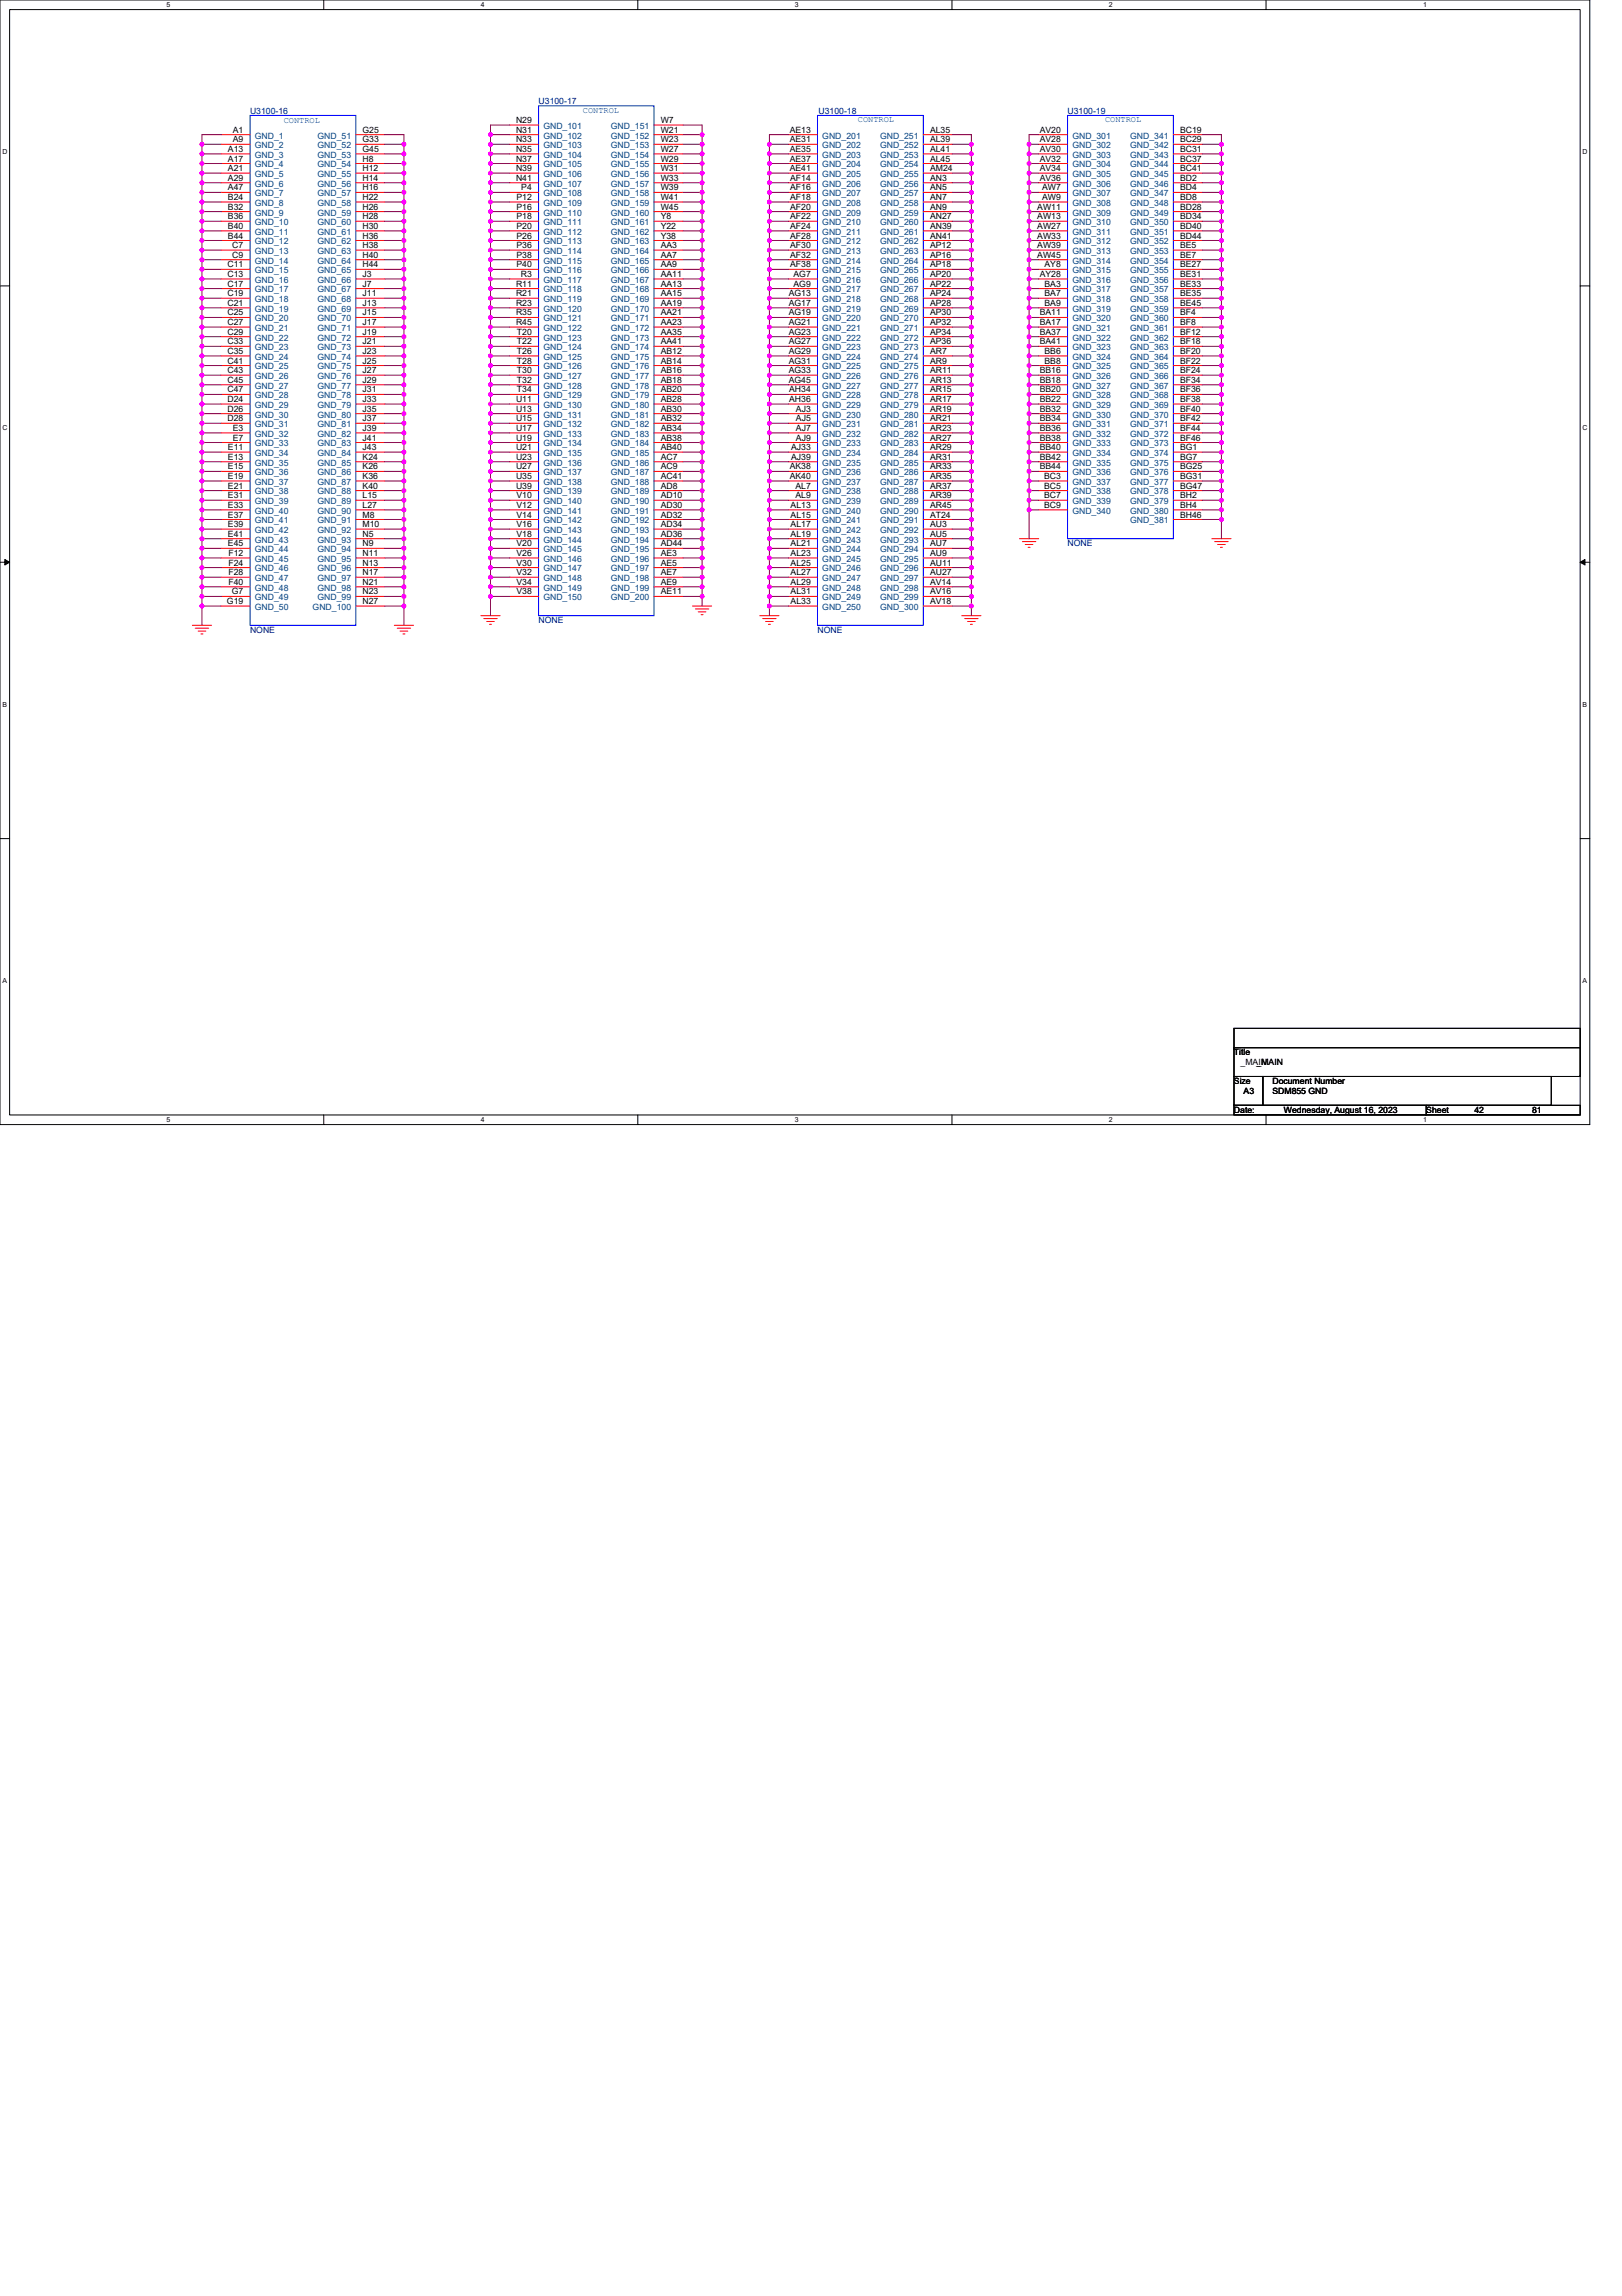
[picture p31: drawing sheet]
<svg xmlns="http://www.w3.org/2000/svg" width="210mm" height="297mm" viewBox="0 0 210 297" stroke-linecap="round" stroke-linejoin="round" font-family="sans-serif">
<defs><g id="words">
<g font-size="1.1">
<text x="30.1" y="17.2">A1</text>
<text x="46.9" y="17.2">G25</text>
<text x="66.8" y="15.9">N29</text>
<text x="66.8" y="17.2">N31</text>
<text x="85.5" y="15.9">W7</text>
<text x="85.5" y="17.2">W21</text>
<text x="102.2" y="17.2">AE13</text>
<text x="120.4" y="17.2">AL35</text>
<text x="134.6" y="17.2">AV20</text>
<text x="152.7" y="17.2">BC19</text>
<text x="29.5" y="19.7">A13</text>
<text x="29.5" y="20.9">A17</text>
<text x="29.5" y="22.1">A21</text>
<text x="29.5" y="23.4">A29</text>
<text x="30.1" y="18.4">A9</text>
<text x="46.9" y="18.4">G33</text>
<text x="46.9" y="19.7">G45</text>
<text x="46.9" y="20.9">H8</text>
<text x="46.9" y="22.1">H12</text>
<text x="46.9" y="23.4">H14</text>
<text x="66.8" y="18.4">N33</text>
<text x="66.8" y="19.7">N35</text>
<text x="66.8" y="20.9">N37</text>
<text x="66.8" y="22.1">N39</text>
<text x="66.8" y="23.4">N41</text>
<text x="85.5" y="18.4">W23</text>
<text x="85.5" y="19.7">W27</text>
<text x="85.5" y="20.9">W29</text>
<text x="85.5" y="22.1">W31</text>
<text x="85.5" y="23.4">W33</text>
<text x="102.2" y="18.4">AE31</text>
<text x="102.2" y="19.7">AE35</text>
<text x="102.2" y="20.9">AE37</text>
<text x="102.2" y="22.1">AE41</text>
<text x="102.2" y="23.4">AF14</text>
<text x="120.4" y="18.4">AL39</text>
<text x="120.4" y="19.7">AL41</text>
<text x="120.4" y="20.9">AL45</text>
<text x="120.4" y="22.1">AM24</text>
<text x="120.4" y="23.4">AN3</text>
<text x="134.6" y="18.4">AV28</text>
<text x="134.6" y="19.7">AV30</text>
<text x="134.6" y="20.9">AV32</text>
<text x="134.6" y="22.1">AV34</text>
<text x="134.6" y="23.4">AV36</text>
<text x="152.7" y="18.4">BC29</text>
<text x="152.7" y="19.7">BC31</text>
<text x="152.7" y="20.9">BC37</text>
<text x="152.7" y="22.1">BC41</text>
<text x="152.7" y="23.4">BD2</text>
<text x="29.5" y="28.4">B36</text>
<text x="29.5" y="29.6">B40</text>
<text x="29.5" y="24.6">A47</text>
<text x="29.5" y="25.9">B24</text>
<text x="29.5" y="27.1">B32</text>
<text x="46.9" y="24.6">H16</text>
<text x="46.9" y="25.9">H22</text>
<text x="46.9" y="27.1">H26</text>
<text x="46.9" y="28.4">H28</text>
<text x="46.9" y="29.6">H30</text>
<text x="66.8" y="25.9">P12</text>
<text x="66.8" y="27.1">P16</text>
<text x="66.8" y="28.4">P18</text>
<text x="66.8" y="29.6">P20</text>
<text x="67.5" y="24.6">P4</text>
<text x="85.5" y="24.6">W39</text>
<text x="85.5" y="25.9">W41</text>
<text x="85.5" y="27.1">W45</text>
<text x="85.5" y="28.4">Y8</text>
<text x="85.5" y="29.6">Y22</text>
<text x="102.2" y="24.6">AF16</text>
<text x="102.2" y="25.9">AF18</text>
<text x="102.2" y="27.1">AF20</text>
<text x="102.2" y="28.4">AF22</text>
<text x="102.2" y="29.6">AF24</text>
<text x="120.4" y="24.6">AN5</text>
<text x="120.4" y="25.9">AN7</text>
<text x="120.4" y="27.1">AN9</text>
<text x="120.4" y="28.4">AN27</text>
<text x="120.4" y="29.6">AN39</text>
<text x="134.2" y="27.1">AW11</text>
<text x="134.2" y="28.4">AW13</text>
<text x="134.2" y="29.6">AW27</text>
<text x="134.9" y="24.6">AW7</text>
<text x="134.9" y="25.9">AW9</text>
<text x="152.7" y="24.6">BD4</text>
<text x="152.7" y="25.9">BD8</text>
<text x="152.7" y="27.1">BD28</text>
<text x="152.7" y="28.4">BD34</text>
<text x="152.7" y="29.6">BD40</text>
<text x="29.4" y="34.6">C11</text>
<text x="29.4" y="35.8">C13</text>
<text x="29.5" y="30.9">B44</text>
<text x="30.1" y="32.1">C7</text>
<text x="30.1" y="33.3">C9</text>
<text x="46.9" y="30.9">H36</text>
<text x="46.9" y="32.1">H38</text>
<text x="46.9" y="33.3">H40</text>
<text x="46.9" y="34.6">H44</text>
<text x="46.9" y="35.8">J3</text>
<text x="66.8" y="30.9">P26</text>
<text x="66.8" y="32.1">P36</text>
<text x="66.8" y="33.3">P38</text>
<text x="66.8" y="34.6">P40</text>
<text x="67.4" y="35.8">R3</text>
<text x="85.5" y="30.9">Y38</text>
<text x="85.5" y="32.1">AA3</text>
<text x="85.5" y="33.3">AA7</text>
<text x="85.5" y="34.6">AA9</text>
<text x="85.5" y="35.8">AA11</text>
<text x="102.2" y="30.9">AF28</text>
<text x="102.2" y="32.1">AF30</text>
<text x="102.2" y="33.3">AF32</text>
<text x="102.2" y="34.6">AF38</text>
<text x="102.7" y="35.8">AG7</text>
<text x="120.4" y="30.9">AN41</text>
<text x="120.4" y="32.1">AP12</text>
<text x="120.4" y="33.3">AP16</text>
<text x="120.4" y="34.6">AP18</text>
<text x="120.4" y="35.8">AP20</text>
<text x="134.2" y="30.9">AW33</text>
<text x="134.2" y="32.1">AW39</text>
<text x="134.2" y="33.3">AW45</text>
<text x="134.6" y="35.8">AY28</text>
<text x="135.2" y="34.6">AY8</text>
<text x="152.7" y="30.9">BD44</text>
<text x="152.7" y="32.1">BE5</text>
<text x="152.7" y="33.3">BE7</text>
<text x="152.7" y="34.6">BE27</text>
<text x="152.7" y="35.8">BE31</text>
<text x="29.4" y="37.1">C17</text>
<text x="29.4" y="38.3">C19</text>
<text x="29.4" y="39.6">C21</text>
<text x="29.4" y="40.8">C25</text>
<text x="46.9" y="37.1">J7</text>
<text x="46.9" y="38.3">J11</text>
<text x="46.9" y="39.6">J13</text>
<text x="46.9" y="40.8">J15</text>
<text x="66.8" y="37.1">R11</text>
<text x="66.8" y="38.3">R21</text>
<text x="66.8" y="39.6">R23</text>
<text x="66.8" y="40.8">R35</text>
<text x="85.5" y="37.1">AA13</text>
<text x="85.5" y="38.3">AA15</text>
<text x="85.5" y="39.6">AA19</text>
<text x="85.5" y="40.8">AA21</text>
<text x="102.1" y="38.3">AG13</text>
<text x="102.1" y="39.6">AG17</text>
<text x="102.1" y="40.8">AG19</text>
<text x="102.7" y="37.1">AG9</text>
<text x="120.4" y="37.1">AP22</text>
<text x="120.4" y="38.3">AP24</text>
<text x="120.4" y="39.6">AP28</text>
<text x="120.4" y="40.8">AP30</text>
<text x="134.6" y="40.8">BA11</text>
<text x="135.2" y="37.1">BA3</text>
<text x="135.2" y="38.3">BA7</text>
<text x="135.2" y="39.6">BA9</text>
<text x="152.7" y="37.1">BE33</text>
<text x="152.7" y="38.3">BE35</text>
<text x="152.7" y="39.6">BE45</text>
<text x="152.7" y="40.8">BF4</text>
<text x="29.4" y="42.1">C27</text>
<text x="29.4" y="43.3">C29</text>
<text x="29.4" y="44.5">C33</text>
<text x="29.4" y="45.8">C35</text>
<text x="29.4" y="47">C41</text>
<text x="46.9" y="42.1">J17</text>
<text x="46.9" y="43.3">J19</text>
<text x="46.9" y="44.5">J21</text>
<text x="46.9" y="45.8">J23</text>
<text x="46.9" y="47">J25</text>
<text x="66.8" y="42.1">R45</text>
<text x="66.9" y="43.3">T20</text>
<text x="66.9" y="44.5">T22</text>
<text x="66.9" y="45.8">T26</text>
<text x="66.9" y="47">T28</text>
<text x="85.5" y="42.1">AA23</text>
<text x="85.5" y="43.3">AA35</text>
<text x="85.5" y="44.5">AA41</text>
<text x="85.5" y="45.8">AB12</text>
<text x="85.5" y="47">AB14</text>
<text x="102.1" y="42.1">AG21</text>
<text x="102.1" y="43.3">AG23</text>
<text x="102.1" y="44.5">AG27</text>
<text x="102.1" y="45.8">AG29</text>
<text x="102.1" y="47">AG31</text>
<text x="120.4" y="42.1">AP32</text>
<text x="120.4" y="43.3">AP34</text>
<text x="120.4" y="44.5">AP36</text>
<text x="120.4" y="45.8">AR7</text>
<text x="120.4" y="47">AR9</text>
<text x="134.6" y="42.1">BA17</text>
<text x="134.6" y="43.3">BA37</text>
<text x="134.6" y="44.5">BA41</text>
<text x="135.2" y="45.8">BB6</text>
<text x="135.2" y="47">BB8</text>
<text x="152.7" y="42.1">BF8</text>
<text x="152.7" y="43.3">BF12</text>
<text x="152.7" y="44.5">BF18</text>
<text x="152.7" y="45.8">BF20</text>
<text x="152.7" y="47">BF22</text>
<text x="29.4" y="48.3">C43</text>
<text x="29.4" y="49.5">C45</text>
<text x="29.4" y="50.8">C47</text>
<text x="29.4" y="52">D24</text>
<text x="29.4" y="53.3">D26</text>
<text x="46.9" y="48.3">J27</text>
<text x="46.9" y="49.5">J29</text>
<text x="46.9" y="50.8">J31</text>
<text x="46.9" y="52">J33</text>
<text x="46.9" y="53.3">J35</text>
<text x="66.8" y="52">U11</text>
<text x="66.8" y="53.3">U13</text>
<text x="66.9" y="48.3">T30</text>
<text x="66.9" y="49.5">T32</text>
<text x="66.9" y="50.8">T34</text>
<text x="85.5" y="48.3">AB16</text>
<text x="85.5" y="49.5">AB18</text>
<text x="85.5" y="50.8">AB20</text>
<text x="85.5" y="52">AB28</text>
<text x="85.5" y="53.3">AB30</text>
<text x="102.1" y="48.3">AG33</text>
<text x="102.1" y="49.5">AG45</text>
<text x="102.1" y="50.8">AH34</text>
<text x="102.1" y="52">AH36</text>
<text x="103" y="53.3">AJ3</text>
<text x="120.4" y="48.3">AR11</text>
<text x="120.4" y="49.5">AR13</text>
<text x="120.4" y="50.8">AR15</text>
<text x="120.4" y="52">AR17</text>
<text x="120.4" y="53.3">AR19</text>
<text x="134.6" y="48.3">BB16</text>
<text x="134.6" y="49.5">BB18</text>
<text x="134.6" y="50.8">BB20</text>
<text x="134.6" y="52">BB22</text>
<text x="134.6" y="53.3">BB32</text>
<text x="152.7" y="48.3">BF24</text>
<text x="152.7" y="49.5">BF34</text>
<text x="152.7" y="50.8">BF36</text>
<text x="152.7" y="52">BF38</text>
<text x="152.7" y="53.3">BF40</text>
<text x="29.4" y="54.5">D28</text>
<text x="29.5" y="58.2">E11</text>
<text x="29.5" y="59.5">E13</text>
<text x="30.1" y="55.8">E3</text>
<text x="30.1" y="57">E7</text>
<text x="46.9" y="54.5">J37</text>
<text x="46.9" y="55.8">J39</text>
<text x="46.9" y="57">J41</text>
<text x="46.9" y="58.2">J43</text>
<text x="46.9" y="59.5">K24</text>
<text x="66.8" y="54.5">U15</text>
<text x="66.8" y="55.8">U17</text>
<text x="66.8" y="57">U19</text>
<text x="66.8" y="58.2">U21</text>
<text x="66.8" y="59.5">U23</text>
<text x="85.5" y="54.5">AB32</text>
<text x="85.5" y="55.8">AB34</text>
<text x="85.5" y="57">AB38</text>
<text x="85.5" y="58.2">AB40</text>
<text x="85.5" y="59.5">AC7</text>
<text x="102.4" y="58.2">AJ33</text>
<text x="102.4" y="59.5">AJ39</text>
<text x="103" y="54.5">AJ5</text>
<text x="103" y="55.8">AJ7</text>
<text x="103" y="57">AJ9</text>
<text x="120.4" y="54.5">AR21</text>
<text x="120.4" y="55.8">AR23</text>
<text x="120.4" y="57">AR27</text>
<text x="120.4" y="58.2">AR29</text>
<text x="120.4" y="59.5">AR31</text>
<text x="134.6" y="54.5">BB34</text>
<text x="134.6" y="55.8">BB36</text>
<text x="134.6" y="57">BB38</text>
<text x="134.6" y="58.2">BB40</text>
<text x="134.6" y="59.5">BB42</text>
<text x="152.7" y="54.5">BF42</text>
<text x="152.7" y="55.8">BF44</text>
<text x="152.7" y="57">BF46</text>
<text x="152.7" y="58.2">BG1</text>
<text x="152.7" y="59.5">BG7</text>
<text x="29.5" y="60.7">E15</text>
<text x="29.5" y="62">E19</text>
<text x="29.5" y="63.2">E21</text>
<text x="29.5" y="64.5">E31</text>
<text x="29.5" y="65.7">E33</text>
<text x="46.9" y="60.7">K26</text>
<text x="46.9" y="62">K36</text>
<text x="46.9" y="63.2">K40</text>
<text x="46.9" y="64.5">L15</text>
<text x="46.9" y="65.7">L27</text>
<text x="66.8" y="60.7">U27</text>
<text x="66.8" y="62">U35</text>
<text x="66.8" y="63.2">U39</text>
<text x="66.8" y="64.5">V10</text>
<text x="66.8" y="65.7">V12</text>
<text x="85.5" y="60.7">AC9</text>
<text x="85.5" y="62">AC41</text>
<text x="85.5" y="63.2">AD8</text>
<text x="85.5" y="64.5">AD10</text>
<text x="85.5" y="65.7">AD30</text>
<text x="102.2" y="60.7">AK38</text>
<text x="102.2" y="62">AK40</text>
<text x="102.3" y="65.7">AL13</text>
<text x="102.9" y="63.2">AL7</text>
<text x="102.9" y="64.5">AL9</text>
<text x="120.4" y="60.7">AR33</text>
<text x="120.4" y="62">AR35</text>
<text x="120.4" y="63.2">AR37</text>
<text x="120.4" y="64.5">AR39</text>
<text x="120.4" y="65.7">AR45</text>
<text x="134.6" y="60.7">BB44</text>
<text x="135.1" y="62">BC3</text>
<text x="135.1" y="63.2">BC5</text>
<text x="135.1" y="64.5">BC7</text>
<text x="135.1" y="65.7">BC9</text>
<text x="152.7" y="60.7">BG25</text>
<text x="152.7" y="62">BG31</text>
<text x="152.7" y="63.2">BG47</text>
<text x="152.7" y="64.5">BH2</text>
<text x="152.7" y="65.7">BH4</text>
<text x="29.5" y="67">E37</text>
<text x="29.5" y="68.2">E39</text>
<text x="29.5" y="69.4">E41</text>
<text x="29.5" y="70.7">E45</text>
<text x="29.6" y="71.9">F12</text>
<text x="46.9" y="67">M8</text>
<text x="46.9" y="68.2">M10</text>
<text x="46.9" y="69.4">N5</text>
<text x="46.9" y="70.7">N9</text>
<text x="46.9" y="71.9">N11</text>
<text x="66.8" y="67">V14</text>
<text x="66.8" y="68.2">V16</text>
<text x="66.8" y="69.4">V18</text>
<text x="66.8" y="70.7">V20</text>
<text x="66.8" y="71.9">V26</text>
<text x="85.5" y="67">AD32</text>
<text x="85.5" y="68.2">AD34</text>
<text x="85.5" y="69.4">AD36</text>
<text x="85.5" y="70.7">AD44</text>
<text x="85.5" y="71.9">AE3</text>
<text x="102.3" y="67">AL15</text>
<text x="102.3" y="68.2">AL17</text>
<text x="102.3" y="69.4">AL19</text>
<text x="102.3" y="70.7">AL21</text>
<text x="102.3" y="71.9">AL23</text>
<text x="120.4" y="67">AT24</text>
<text x="120.4" y="68.2">AU3</text>
<text x="120.4" y="69.4">AU5</text>
<text x="120.4" y="70.7">AU7</text>
<text x="120.4" y="71.9">AU9</text>
<text x="152.7" y="67">BH46</text>
<text x="29.6" y="73.2">F24</text>
<text x="29.6" y="74.4">F28</text>
<text x="29.6" y="75.7">F40</text>
<text x="30" y="76.9">G7</text>
<text x="46.9" y="76.9">N23</text>
<text x="46.9" y="73.2">N13</text>
<text x="46.9" y="74.4">N17</text>
<text x="46.9" y="75.7">N21</text>
<text x="66.8" y="73.2">V30</text>
<text x="66.8" y="74.4">V32</text>
<text x="66.8" y="75.7">V34</text>
<text x="66.8" y="76.9">V38</text>
<text x="85.5" y="73.2">AE5</text>
<text x="85.5" y="74.4">AE7</text>
<text x="85.5" y="75.7">AE9</text>
<text x="85.5" y="76.9">AE11</text>
<text x="102.3" y="73.2">AL25</text>
<text x="102.3" y="74.4">AL27</text>
<text x="102.3" y="75.7">AL29</text>
<text x="102.3" y="76.9">AL31</text>
<text x="120.4" y="73.2">AU11</text>
<text x="120.4" y="74.4">AU27</text>
<text x="120.4" y="75.7">AV14</text>
<text x="120.4" y="76.9">AV16</text>
<text x="29.4" y="78.2">G19</text>
<text x="46.9" y="78.2">N27</text>
<text x="102.3" y="78.2">AL33</text>
<text x="120.4" y="78.2">AV18</text>
<text x="159.7" y="136.5">Title</text>
<text x="160.5" y="137.8">_MAIN</text>
<text x="162.6" y="137.8">_MAIN</text>
<text x="159.7" y="140.3">Size</text>
<text x="160.9" y="141.5">A3</text>
<text x="164.7" y="140.3">Document Number</text>
<text x="164.7" y="141.5">SDM855 GND</text>
<text x="159.7" y="144">Date:</text>
<text x="166.2" y="144">Wednesday, August 16, 2023</text>
<text x="184.6" y="144">Sheet</text>
<text x="190.8" y="144">42</text>
<text x="198.3" y="144">81</text>
</g>
<g font-size="1.1" fill="#000080">
<text x="32.4" y="14.7">U3100-16</text>
<text x="69.7" y="13.4">U3100-17</text>
<text x="105.9" y="14.7">U3100-18</text>
<text x="138.2" y="14.7">U3100-19</text>
<text x="138.2" y="70.7">NONE</text>
<text x="32.4" y="81.9">NONE</text>
<text x="69.7" y="80.7">NONE</text>
<text x="105.8" y="81.9">NONE</text>
</g>
<g font-size="1.1" fill="#004080">
<text x="33" y="17.9">GND_1</text>
<text x="41.1" y="17.9">GND_51</text>
<text x="70.3" y="16.7">GND_101</text>
<text x="70.3" y="17.9">GND_102</text>
<text x="79" y="16.7">GND_151</text>
<text x="79" y="17.9">GND_152</text>
<text x="106.4" y="17.9">GND_201</text>
<text x="113.9" y="17.9">GND_251</text>
<text x="138.8" y="17.9">GND_301</text>
<text x="146.2" y="17.9">GND_341</text>
<text x="33" y="19.2">GND_2</text>
<text x="33" y="20.4">GND_3</text>
<text x="33" y="21.7">GND_4</text>
<text x="33" y="22.9">GND_5</text>
<text x="41.1" y="19.2">GND_52</text>
<text x="41.1" y="20.4">GND_53</text>
<text x="41.1" y="21.7">GND_54</text>
<text x="41.1" y="22.9">GND_55</text>
<text x="70.3" y="19.2">GND_103</text>
<text x="70.3" y="20.4">GND_104</text>
<text x="70.3" y="21.7">GND_105</text>
<text x="70.3" y="22.9">GND_106</text>
<text x="79" y="19.2">GND_153</text>
<text x="79" y="20.4">GND_154</text>
<text x="79" y="21.7">GND_155</text>
<text x="79" y="22.9">GND_156</text>
<text x="106.4" y="19.2">GND_202</text>
<text x="106.4" y="20.4">GND_203</text>
<text x="106.4" y="21.7">GND_204</text>
<text x="106.4" y="22.9">GND_205</text>
<text x="113.9" y="19.2">GND_252</text>
<text x="113.9" y="20.4">GND_253</text>
<text x="113.9" y="21.7">GND_254</text>
<text x="113.9" y="22.9">GND_255</text>
<text x="138.8" y="19.2">GND_302</text>
<text x="138.8" y="20.4">GND_303</text>
<text x="138.8" y="21.7">GND_304</text>
<text x="138.8" y="22.9">GND_305</text>
<text x="146.2" y="19.2">GND_342</text>
<text x="146.2" y="20.4">GND_343</text>
<text x="146.2" y="21.7">GND_344</text>
<text x="146.2" y="22.9">GND_345</text>
<text x="33" y="29.1">GND_10</text>
<text x="33" y="24.1">GND_6</text>
<text x="33" y="25.4">GND_7</text>
<text x="33" y="26.6">GND_8</text>
<text x="33" y="27.9">GND_9</text>
<text x="41.1" y="24.1">GND_56</text>
<text x="41.1" y="25.4">GND_57</text>
<text x="41.1" y="26.6">GND_58</text>
<text x="41.1" y="27.9">GND_59</text>
<text x="41.1" y="29.1">GND_60</text>
<text x="70.3" y="24.1">GND_107</text>
<text x="70.3" y="25.4">GND_108</text>
<text x="70.3" y="26.6">GND_109</text>
<text x="70.3" y="27.9">GND_110</text>
<text x="70.3" y="29.1">GND_111</text>
<text x="79" y="24.1">GND_157</text>
<text x="79" y="25.4">GND_158</text>
<text x="79" y="26.6">GND_159</text>
<text x="79" y="27.9">GND_160</text>
<text x="79" y="29.1">GND_161</text>
<text x="106.4" y="24.1">GND_206</text>
<text x="106.4" y="25.4">GND_207</text>
<text x="106.4" y="26.6">GND_208</text>
<text x="106.4" y="27.9">GND_209</text>
<text x="106.4" y="29.1">GND_210</text>
<text x="113.9" y="24.1">GND_256</text>
<text x="113.9" y="25.4">GND_257</text>
<text x="113.9" y="26.6">GND_258</text>
<text x="113.9" y="27.9">GND_259</text>
<text x="113.9" y="29.1">GND_260</text>
<text x="138.8" y="24.1">GND_306</text>
<text x="138.8" y="25.4">GND_307</text>
<text x="138.8" y="26.6">GND_308</text>
<text x="138.8" y="27.9">GND_309</text>
<text x="138.8" y="29.1">GND_310</text>
<text x="146.2" y="24.1">GND_346</text>
<text x="146.2" y="25.4">GND_347</text>
<text x="146.2" y="26.6">GND_348</text>
<text x="146.2" y="27.9">GND_349</text>
<text x="146.2" y="29.1">GND_350</text>
<text x="33" y="30.4">GND_11</text>
<text x="33" y="31.6">GND_12</text>
<text x="33" y="32.9">GND_13</text>
<text x="33" y="34.1">GND_14</text>
<text x="33" y="35.3">GND_15</text>
<text x="41.1" y="30.4">GND_61</text>
<text x="41.1" y="31.6">GND_62</text>
<text x="41.1" y="32.9">GND_63</text>
<text x="41.1" y="34.1">GND_64</text>
<text x="41.1" y="35.3">GND_65</text>
<text x="70.3" y="30.4">GND_112</text>
<text x="70.3" y="31.6">GND_113</text>
<text x="70.3" y="32.9">GND_114</text>
<text x="70.3" y="34.1">GND_115</text>
<text x="70.3" y="35.3">GND_116</text>
<text x="79" y="30.4">GND_162</text>
<text x="79" y="31.6">GND_163</text>
<text x="79" y="32.9">GND_164</text>
<text x="79" y="34.1">GND_165</text>
<text x="79" y="35.3">GND_166</text>
<text x="106.4" y="30.4">GND_211</text>
<text x="106.4" y="31.6">GND_212</text>
<text x="106.4" y="32.9">GND_213</text>
<text x="106.4" y="34.1">GND_214</text>
<text x="106.4" y="35.3">GND_215</text>
<text x="113.9" y="30.4">GND_261</text>
<text x="113.9" y="31.6">GND_262</text>
<text x="113.9" y="32.9">GND_263</text>
<text x="113.9" y="34.1">GND_264</text>
<text x="113.9" y="35.3">GND_265</text>
<text x="138.8" y="30.4">GND_311</text>
<text x="138.8" y="31.6">GND_312</text>
<text x="138.8" y="32.9">GND_313</text>
<text x="138.8" y="34.1">GND_314</text>
<text x="138.8" y="35.3">GND_315</text>
<text x="146.2" y="30.4">GND_351</text>
<text x="146.2" y="31.6">GND_352</text>
<text x="146.2" y="32.9">GND_353</text>
<text x="146.2" y="34.1">GND_354</text>
<text x="146.2" y="35.3">GND_355</text>
<text x="33" y="36.6">GND_16</text>
<text x="33" y="37.8">GND_17</text>
<text x="33" y="39.1">GND_18</text>
<text x="33" y="40.3">GND_19</text>
<text x="33" y="41.6">GND_20</text>
<text x="41.1" y="36.6">GND_66</text>
<text x="41.1" y="37.8">GND_67</text>
<text x="41.1" y="39.1">GND_68</text>
<text x="41.1" y="40.3">GND_69</text>
<text x="41.1" y="41.6">GND_70</text>
<text x="70.3" y="36.6">GND_117</text>
<text x="70.3" y="37.8">GND_118</text>
<text x="70.3" y="39.1">GND_119</text>
<text x="70.3" y="40.3">GND_120</text>
<text x="70.3" y="41.6">GND_121</text>
<text x="79" y="36.6">GND_167</text>
<text x="79" y="37.8">GND_168</text>
<text x="79" y="39.1">GND_169</text>
<text x="79" y="40.3">GND_170</text>
<text x="79" y="41.6">GND_171</text>
<text x="106.4" y="36.6">GND_216</text>
<text x="106.4" y="37.8">GND_217</text>
<text x="106.4" y="39.1">GND_218</text>
<text x="106.4" y="40.3">GND_219</text>
<text x="106.4" y="41.6">GND_220</text>
<text x="113.9" y="36.6">GND_266</text>
<text x="113.9" y="37.8">GND_267</text>
<text x="113.9" y="39.1">GND_268</text>
<text x="113.9" y="40.3">GND_269</text>
<text x="113.9" y="41.6">GND_270</text>
<text x="138.8" y="36.6">GND_316</text>
<text x="138.8" y="37.8">GND_317</text>
<text x="138.8" y="39.1">GND_318</text>
<text x="138.8" y="40.3">GND_319</text>
<text x="138.8" y="41.6">GND_320</text>
<text x="146.2" y="36.6">GND_356</text>
<text x="146.2" y="37.8">GND_357</text>
<text x="146.2" y="39.1">GND_358</text>
<text x="146.2" y="40.3">GND_359</text>
<text x="146.2" y="41.6">GND_360</text>
<text x="33" y="42.8">GND_21</text>
<text x="33" y="44.1">GND_22</text>
<text x="33" y="45.3">GND_23</text>
<text x="33" y="46.5">GND_24</text>
<text x="33" y="47.8">GND_25</text>
<text x="41.1" y="42.8">GND_71</text>
<text x="41.1" y="44.1">GND_72</text>
<text x="41.1" y="45.3">GND_73</text>
<text x="41.1" y="46.5">GND_74</text>
<text x="41.1" y="47.8">GND_75</text>
<text x="70.3" y="42.8">GND_122</text>
<text x="70.3" y="44.1">GND_123</text>
<text x="70.3" y="45.3">GND_124</text>
<text x="70.3" y="46.5">GND_125</text>
<text x="70.3" y="47.8">GND_126</text>
<text x="79" y="42.8">GND_172</text>
<text x="79" y="44.1">GND_173</text>
<text x="79" y="45.3">GND_174</text>
<text x="79" y="46.5">GND_175</text>
<text x="79" y="47.8">GND_176</text>
<text x="106.4" y="42.8">GND_221</text>
<text x="106.4" y="44.1">GND_222</text>
<text x="106.4" y="45.3">GND_223</text>
<text x="106.4" y="46.5">GND_224</text>
<text x="106.4" y="47.8">GND_225</text>
<text x="113.9" y="42.8">GND_271</text>
<text x="113.9" y="44.1">GND_272</text>
<text x="113.9" y="45.3">GND_273</text>
<text x="113.9" y="46.5">GND_274</text>
<text x="113.9" y="47.8">GND_275</text>
<text x="138.8" y="42.8">GND_321</text>
<text x="138.8" y="44.1">GND_322</text>
<text x="138.8" y="45.3">GND_323</text>
<text x="138.8" y="46.5">GND_324</text>
<text x="138.8" y="47.8">GND_325</text>
<text x="146.2" y="42.8">GND_361</text>
<text x="146.2" y="44.1">GND_362</text>
<text x="146.2" y="45.3">GND_363</text>
<text x="146.2" y="46.5">GND_364</text>
<text x="146.2" y="47.8">GND_365</text>
<text x="33" y="49">GND_26</text>
<text x="33" y="50.3">GND_27</text>
<text x="33" y="51.5">GND_28</text>
<text x="33" y="52.8">GND_29</text>
<text x="41.1" y="49">GND_76</text>
<text x="41.1" y="50.3">GND_77</text>
<text x="41.1" y="51.5">GND_78</text>
<text x="41.1" y="52.8">GND_79</text>
<text x="70.3" y="49">GND_127</text>
<text x="70.3" y="50.3">GND_128</text>
<text x="70.3" y="51.5">GND_129</text>
<text x="70.3" y="52.8">GND_130</text>
<text x="79" y="49">GND_177</text>
<text x="79" y="50.3">GND_178</text>
<text x="79" y="51.5">GND_179</text>
<text x="79" y="52.8">GND_180</text>
<text x="106.4" y="49">GND_226</text>
<text x="106.4" y="50.3">GND_227</text>
<text x="106.4" y="51.5">GND_228</text>
<text x="106.4" y="52.8">GND_229</text>
<text x="113.9" y="49">GND_276</text>
<text x="113.9" y="50.3">GND_277</text>
<text x="113.9" y="51.5">GND_278</text>
<text x="113.9" y="52.8">GND_279</text>
<text x="138.8" y="49">GND_326</text>
<text x="138.8" y="50.3">GND_327</text>
<text x="138.8" y="51.5">GND_328</text>
<text x="138.8" y="52.8">GND_329</text>
<text x="146.2" y="49">GND_366</text>
<text x="146.2" y="50.3">GND_367</text>
<text x="146.2" y="51.5">GND_368</text>
<text x="146.2" y="52.8">GND_369</text>
<text x="33" y="54">GND_30</text>
<text x="33" y="55.3">GND_31</text>
<text x="33" y="56.5">GND_32</text>
<text x="33" y="57.8">GND_33</text>
<text x="33" y="59">GND_34</text>
<text x="41.1" y="54">GND_80</text>
<text x="41.1" y="55.3">GND_81</text>
<text x="41.1" y="56.5">GND_82</text>
<text x="41.1" y="57.8">GND_83</text>
<text x="41.1" y="59">GND_84</text>
<text x="70.3" y="54">GND_131</text>
<text x="70.3" y="55.3">GND_132</text>
<text x="70.3" y="56.5">GND_133</text>
<text x="70.3" y="57.8">GND_134</text>
<text x="70.3" y="59">GND_135</text>
<text x="79" y="54">GND_181</text>
<text x="79" y="55.3">GND_182</text>
<text x="79" y="56.5">GND_183</text>
<text x="79" y="57.8">GND_184</text>
<text x="79" y="59">GND_185</text>
<text x="106.4" y="54">GND_230</text>
<text x="106.4" y="55.3">GND_231</text>
<text x="106.4" y="56.5">GND_232</text>
<text x="106.4" y="57.8">GND_233</text>
<text x="106.4" y="59">GND_234</text>
<text x="113.9" y="54">GND_280</text>
<text x="113.9" y="55.3">GND_281</text>
<text x="113.9" y="56.5">GND_282</text>
<text x="113.9" y="57.8">GND_283</text>
<text x="113.9" y="59">GND_284</text>
<text x="138.8" y="54">GND_330</text>
<text x="138.8" y="55.3">GND_331</text>
<text x="138.8" y="56.5">GND_332</text>
<text x="138.8" y="57.8">GND_333</text>
<text x="138.8" y="59">GND_334</text>
<text x="146.2" y="54">GND_370</text>
<text x="146.2" y="55.3">GND_371</text>
<text x="146.2" y="56.5">GND_372</text>
<text x="146.2" y="57.8">GND_373</text>
<text x="146.2" y="59">GND_374</text>
<text x="33" y="60.2">GND_35</text>
<text x="33" y="61.5">GND_36</text>
<text x="33" y="62.7">GND_37</text>
<text x="33" y="64">GND_38</text>
<text x="33" y="65.2">GND_39</text>
<text x="41.1" y="60.2">GND_85</text>
<text x="41.1" y="61.5">GND_86</text>
<text x="41.1" y="62.7">GND_87</text>
<text x="41.1" y="64">GND_88</text>
<text x="41.1" y="65.2">GND_89</text>
<text x="70.3" y="60.2">GND_136</text>
<text x="70.3" y="61.5">GND_137</text>
<text x="70.3" y="62.7">GND_138</text>
<text x="70.3" y="64">GND_139</text>
<text x="70.3" y="65.2">GND_140</text>
<text x="79" y="60.2">GND_186</text>
<text x="79" y="61.5">GND_187</text>
<text x="79" y="62.7">GND_188</text>
<text x="79" y="64">GND_189</text>
<text x="79" y="65.2">GND_190</text>
<text x="106.4" y="60.2">GND_235</text>
<text x="106.4" y="61.5">GND_236</text>
<text x="106.4" y="62.7">GND_237</text>
<text x="106.4" y="64">GND_238</text>
<text x="106.4" y="65.2">GND_239</text>
<text x="113.9" y="60.2">GND_285</text>
<text x="113.9" y="61.5">GND_286</text>
<text x="113.9" y="62.7">GND_287</text>
<text x="113.9" y="64">GND_288</text>
<text x="113.9" y="65.2">GND_289</text>
<text x="138.8" y="60.2">GND_335</text>
<text x="138.8" y="61.5">GND_336</text>
<text x="138.8" y="62.7">GND_337</text>
<text x="138.8" y="64">GND_338</text>
<text x="138.8" y="65.2">GND_339</text>
<text x="146.2" y="60.2">GND_375</text>
<text x="146.2" y="61.5">GND_376</text>
<text x="146.2" y="62.7">GND_377</text>
<text x="146.2" y="64">GND_378</text>
<text x="146.2" y="65.2">GND_379</text>
<text x="33" y="66.5">GND_40</text>
<text x="33" y="67.7">GND_41</text>
<text x="33" y="69">GND_42</text>
<text x="33" y="70.2">GND_43</text>
<text x="33" y="71.4">GND_44</text>
<text x="41.1" y="66.5">GND_90</text>
<text x="41.1" y="67.7">GND_91</text>
<text x="41.1" y="69">GND_92</text>
<text x="41.1" y="70.2">GND_93</text>
<text x="41.1" y="71.4">GND_94</text>
<text x="70.3" y="66.5">GND_141</text>
<text x="70.3" y="67.7">GND_142</text>
<text x="70.3" y="69">GND_143</text>
<text x="70.3" y="70.2">GND_144</text>
<text x="70.3" y="71.4">GND_145</text>
<text x="79" y="66.5">GND_191</text>
<text x="79" y="67.7">GND_192</text>
<text x="79" y="69">GND_193</text>
<text x="79" y="70.2">GND_194</text>
<text x="79" y="71.4">GND_195</text>
<text x="106.4" y="66.5">GND_240</text>
<text x="106.4" y="67.7">GND_241</text>
<text x="106.4" y="69">GND_242</text>
<text x="106.4" y="70.2">GND_243</text>
<text x="106.4" y="71.4">GND_244</text>
<text x="113.9" y="66.5">GND_290</text>
<text x="113.9" y="67.7">GND_291</text>
<text x="113.9" y="69">GND_292</text>
<text x="113.9" y="70.2">GND_293</text>
<text x="113.9" y="71.4">GND_294</text>
<text x="138.8" y="66.5">GND_340</text>
<text x="146.2" y="66.5">GND_380</text>
<text x="146.2" y="67.7">GND_381</text>
<text x="33" y="72.7">GND_45</text>
<text x="33" y="73.9">GND_46</text>
<text x="33" y="75.2">GND_47</text>
<text x="33" y="76.4">GND_48</text>
<text x="33" y="77.7">GND_49</text>
<text x="41.1" y="77.7">GND_99</text>
<text x="41.1" y="72.7">GND_95</text>
<text x="41.1" y="73.9">GND_96</text>
<text x="41.1" y="75.2">GND_97</text>
<text x="41.1" y="76.4">GND_98</text>
<text x="70.3" y="72.7">GND_146</text>
<text x="70.3" y="73.9">GND_147</text>
<text x="70.3" y="75.2">GND_148</text>
<text x="70.3" y="76.4">GND_149</text>
<text x="70.3" y="77.7">GND_150</text>
<text x="79" y="72.7">GND_196</text>
<text x="79" y="73.9">GND_197</text>
<text x="79" y="75.2">GND_198</text>
<text x="79" y="76.4">GND_199</text>
<text x="79" y="77.7">GND_200</text>
<text x="106.4" y="72.7">GND_245</text>
<text x="106.4" y="73.9">GND_246</text>
<text x="106.4" y="75.2">GND_247</text>
<text x="106.4" y="76.4">GND_248</text>
<text x="106.4" y="77.7">GND_249</text>
<text x="113.9" y="72.7">GND_295</text>
<text x="113.9" y="73.9">GND_296</text>
<text x="113.9" y="75.2">GND_297</text>
<text x="113.9" y="76.4">GND_298</text>
<text x="113.9" y="77.7">GND_299</text>
<text x="33" y="78.9">GND_50</text>
<text x="40.5" y="78.9">GND_100</text>
<text x="106.4" y="78.9">GND_250</text>
<text x="113.9" y="78.9">GND_300</text>
</g>
<g font-size="1.1" fill="#00f">
<text x="36.7" y="15.9">CONTROL</text>
<text x="75.4" y="14.6">CONTROL</text>
<text x="111" y="15.8">CONTROL</text>
<text x="143" y="15.8">CONTROL</text>
</g>
<g font-size=".9">
<text x="21.6" y=".9">5</text>
<text x="62.2" y=".9">4</text>
<text x="102.9" y=".9">3</text>
<text x="143.5" y=".9">2</text>
<text x="184.2" y=".9">1</text>
<text x=".3" y="19.9">D</text>
<text x="204.8" y="19.9">D</text>
<text x=".3" y="55.7">C</text>
<text x="204.8" y="55.7">C</text>
<text x=".3" y="91.4">B</text>
<text x="204.8" y="91.4">B</text>
<text x=".3" y="127.2">A</text>
<text x="204.8" y="127.2">A</text>
<text x="21.6" y="145.2">5</text>
<text x="62.2" y="145.2">4</text>
<text x="102.9" y="145.2">3</text>
<text x="143.5" y="145.2">2</text>
<text x="184.2" y="145.2">1</text>
</g>
</g></defs>
<path d="M0 0h205.7v145.5h-205.7zM1.2 1.2h203.3v143h-203.3z" fill="none" stroke="#000" stroke-width=".13"/>
<g fill="#fff">
<path d="M21.6 .1h.5v1h-.5z"/>
<path d="M21.6 144.4h.5v1h-.5z"/>
</g>
<path d="M41.9 0v1.2M41.9 144.2v1.3" fill="none" stroke="#000" stroke-width=".13"/>
<g fill="#fff">
<path d="M62.2 .1h.5v1h-.5z"/>
<path d="M62.2 144.4h.5v1h-.5z"/>
</g>
<path d="M82.5 0v1.2M82.5 144.2v1.3" fill="none" stroke="#000" stroke-width=".13"/>
<g fill="#fff">
<path d="M102.9 .1h.5v1h-.5z"/>
<path d="M102.9 144.4h.5v1h-.5z"/>
</g>
<path d="M123.2 0v1.2M123.2 144.2v1.3" fill="none" stroke="#000" stroke-width=".13"/>
<g fill="#fff">
<path d="M143.5 .1h.5v1h-.5z"/>
<path d="M143.5 144.4h.5v1h-.5z"/>
</g>
<path d="M163.8 0v1.2M163.8 144.2v1.3" fill="none" stroke="#000" stroke-width=".13"/>
<g fill="#fff">
<path d="M184.2 .1h.5v1h-.5z"/>
<path d="M184.2 144.4h.5v1h-.5z"/>
<path d="M.3 19.1h.7v1h-.7z"/>
<path d="M204.8 19.1h.6v1h-.6z"/>
<path d="M.3 54.9h.7v1h-.7z"/>
<path d="M204.8 54.9h.6v1h-.6z"/>
</g>
<path d="M0 37h1.2M204.5 37h1.2" fill="none" stroke="#000" stroke-width=".13"/>
<g fill="#fff">
<path d="M.3 90.6h.6v1h-.6z"/>
<path d="M204.8 90.6h.6v1h-.6z"/>
</g>
<path d="M0 72.7h1.2M.6 72.4l.6 .3-.6 .4zM204.5 72.7l.6-.3v.7zM204.5 72.7h1.2" fill="none" stroke="#000" stroke-width=".13"/>
<path d="M.6 72.4l.6 .3-.6 .4zM204.5 72.7l.6-.3v.7z" fill="#000"/>
<g fill="#fff">
<path d="M.3 126.4h.6v1h-.6z"/>
<path d="M204.8 126.4h.6v1h-.6z"/>
</g>
<path d="M0 108.5h1.2M204.5 108.5h1.2M159.7 133h44.8v2.5h-44.8zM159.7 135.5h44.8v3.8h-44.8zM159.7 139.3h3.7v3.7h-3.7zM163.4 139.3h37.4v3.7h-37.4zM159.7 143h24.9v1.2h-24.9zM184.6 143h19.9v1.2h-19.9z" fill="none" stroke="#000" stroke-width=".13"/>
<g fill="none" stroke="#f00" stroke-width=".13">
<path d="M28.6 17.4h3.8M28.6 18.7h3.8M28.6 19.9h3.8M46.1 17.4h3.7M46.1 18.7h3.7M46.1 19.9h3.7M66 16.2h3.7M66 17.4h3.7M66 18.7h3.7M66 19.9h3.7M84.6 16.2h3.8M84.6 17.4h3.8"/>
<path d="M84.6 18.7h3.8M84.6 19.9h3.8M102.1 17.4h3.7M102.1 18.7h3.7M102.1 19.9h3.7M119.5 17.4h3.7M119.5 18.7h3.7M119.5 19.9h3.7M134.4 17.4h3.8M134.4 18.7h3.8M134.4 19.9h3.8M151.8 17.4h3.8"/>
<path d="M151.8 18.7h3.8M151.8 19.9h3.8M28.6 28.6h3.8M28.6 29.9h3.8M28.6 31.1h3.8M28.6 32.4h3.8M28.6 33.6h3.8M28.6 34.8h3.8M28.6 36.1h3.8M28.6 37.3h3.8M28.6 38.6h3.8M28.6 39.8h3.8"/>
<path d="M28.6 21.2h3.8M28.6 22.4h3.8M28.6 23.6h3.8M28.6 24.9h3.8M28.6 26.1h3.8M28.6 27.4h3.8M46.1 21.2h3.7M46.1 22.4h3.7M46.1 23.6h3.7M46.1 24.9h3.7M46.1 26.1h3.7M46.1 27.4h3.7"/>
<path d="M46.1 28.6h3.7M46.1 29.9h3.7M46.1 31.1h3.7M46.1 32.4h3.7M46.1 33.6h3.7M46.1 34.8h3.7M46.1 36.1h3.7M46.1 37.3h3.7M46.1 38.6h3.7M46.1 39.8h3.7M66 21.2h3.7M66 22.4h3.7"/>
<path d="M66 23.6h3.7M66 24.9h3.7M66 26.1h3.7M66 27.4h3.7M66 28.6h3.7M66 29.9h3.7M66 31.1h3.7M66 32.4h3.7M66 33.6h3.7M66 34.8h3.7M66 36.1h3.7M66 37.3h3.7"/>
<path d="M66 38.6h3.7M66 39.8h3.7M84.6 21.2h3.8M84.6 22.4h3.8M84.6 23.6h3.8M84.6 24.9h3.8M84.6 26.1h3.8M84.6 27.4h3.8M84.6 28.6h3.8M84.6 29.9h3.8M84.6 31.1h3.8M84.6 32.4h3.8"/>
<path d="M84.6 33.6h3.8M84.6 34.8h3.8M84.6 36.1h3.8M84.6 37.3h3.8M84.6 38.6h3.8M84.6 39.8h3.8M102.1 21.2h3.7M102.1 22.4h3.7M102.1 23.6h3.7M102.1 24.9h3.7M102.1 26.1h3.7M102.1 27.4h3.7"/>
<path d="M102.1 28.6h3.7M102.1 29.9h3.7M102.1 31.1h3.7M102.1 32.4h3.7M102.1 33.6h3.7M102.1 34.8h3.7M102.1 36.1h3.7M102.1 37.3h3.7M102.1 38.6h3.7M102.1 39.8h3.7M119.5 21.2h3.7M119.5 22.4h3.7"/>
<path d="M119.5 23.6h3.7M119.5 24.9h3.7M119.5 26.1h3.7M119.5 27.4h3.7M119.5 28.6h3.7M119.5 29.9h3.7M119.5 31.1h3.7M119.5 32.4h3.7M119.5 33.6h3.7M119.5 34.8h3.7M119.5 36.1h3.7M119.5 37.3h3.7"/>
<path d="M119.5 38.6h3.7M119.5 39.8h3.7M134.4 21.2h3.8M134.4 22.4h3.8M134.4 23.6h3.8M134.4 24.9h3.8M134.4 26.1h3.8M134.4 27.4h3.8M134.4 28.6h3.8M134.4 29.9h3.8M134.4 31.1h3.8M134.4 32.4h3.8"/>
<path d="M134.4 33.6h3.8M134.4 34.8h3.8M134.4 36.1h3.8M134.4 37.3h3.8M134.4 38.6h3.8M134.4 39.8h3.8M151.8 21.2h3.8M151.8 22.4h3.8M151.8 23.6h3.8M151.8 24.9h3.8M151.8 26.1h3.8M151.8 27.4h3.8"/>
<path d="M151.8 28.6h3.8M151.8 29.9h3.8M151.8 31.1h3.8M151.8 32.4h3.8M151.8 33.6h3.8M151.8 34.8h3.8M151.8 36.1h3.8M151.8 37.3h3.8M151.8 38.6h3.8M151.8 39.8h3.8M28.6 41.1h3.8M28.6 42.3h3.8"/>
<path d="M28.6 43.6h3.8M28.6 44.8h3.8M28.6 46h3.8M28.6 47.3h3.8M28.6 48.5h3.8M28.6 49.8h3.8M28.6 51h3.8M28.6 52.3h3.8M28.6 53.5h3.8M28.6 54.8h3.8M28.6 56h3.8M28.6 57.2h3.8"/>
<path d="M28.6 58.5h3.8M28.6 59.7h3.8M46.1 41.1h3.7M46.1 42.3h3.7M46.1 43.6h3.7M46.1 44.8h3.7M46.1 46h3.7M46.1 47.3h3.7M46.1 48.5h3.7M46.1 49.8h3.7M46.1 51h3.7M46.1 52.3h3.7"/>
<path d="M46.1 53.5h3.7M46.1 54.8h3.7M46.1 56h3.7M46.1 57.2h3.7M46.1 58.5h3.7M46.1 59.7h3.7M66 41.1h3.7M66 42.3h3.7M66 43.6h3.7M66 44.8h3.7M66 46h3.7M66 47.3h3.7"/>
<path d="M66 48.5h3.7M66 49.8h3.7M66 51h3.7M66 52.3h3.7M66 53.5h3.7M66 54.8h3.7M66 56h3.7M66 57.2h3.7M66 58.5h3.7M66 59.7h3.7M84.6 41.1h3.8M84.6 42.3h3.8"/>
<path d="M84.6 43.6h3.8M84.6 44.8h3.8M84.6 46h3.8M84.6 47.3h3.8M84.6 48.5h3.8M84.6 49.8h3.8M84.6 51h3.8M84.6 52.3h3.8M84.6 53.5h3.8M84.6 54.8h3.8M84.6 56h3.8M84.6 57.2h3.8"/>
<path d="M84.6 58.5h3.8M84.6 59.7h3.8M102.1 41.1h3.7M102.1 42.3h3.7M102.1 43.6h3.7M102.1 44.8h3.7M102.1 46h3.7M102.1 47.3h3.7M102.1 48.5h3.7M102.1 49.8h3.7M102.1 51h3.7M102.1 52.3h3.7"/>
<path d="M102.1 53.5h3.7M102.1 54.8h3.7M102.1 56h3.7M102.1 57.2h3.7M102.1 58.5h3.7M102.1 59.7h3.7M119.5 41.1h3.7M119.5 42.3h3.7M119.5 43.6h3.7M119.5 44.8h3.7M119.5 46h3.7M119.5 47.3h3.7"/>
<path d="M119.5 48.5h3.7M119.5 49.8h3.7M119.5 51h3.7M119.5 52.3h3.7M119.5 53.5h3.7M119.5 54.8h3.7M119.5 56h3.7M119.5 57.2h3.7M119.5 58.5h3.7M119.5 59.7h3.7M134.4 41.1h3.8M134.4 42.3h3.8"/>
<path d="M134.4 43.6h3.8M134.4 44.8h3.8M134.4 46h3.8M134.4 47.3h3.8M134.4 48.5h3.8M134.4 49.8h3.8M134.4 51h3.8M134.4 52.3h3.8M134.4 53.5h3.8M134.4 54.8h3.8M134.4 56h3.8M134.4 57.2h3.8"/>
<path d="M134.4 58.5h3.8M134.4 59.7h3.8M151.8 41.1h3.8M151.8 42.3h3.8M151.8 43.6h3.8M151.8 44.8h3.8M151.8 46h3.8M151.8 47.3h3.8M151.8 48.5h3.8M151.8 49.8h3.8M151.8 51h3.8M151.8 52.3h3.8"/>
<path d="M151.8 53.5h3.8M151.8 54.8h3.8M151.8 56h3.8M151.8 57.2h3.8M151.8 58.5h3.8M151.8 59.7h3.8M28.6 61h3.8M28.6 62.2h3.8M28.6 63.5h3.8M28.6 64.7h3.8M28.6 66h3.8M28.6 67.2h3.8"/>
<path d="M28.6 68.5h3.8M28.6 69.7h3.8M28.6 70.9h3.8M28.6 72.2h3.8M28.6 73.4h3.8M28.6 74.7h3.8M28.6 75.9h3.8M28.6 77.2h3.8M28.6 78.4h3.8M46.1 77.2h3.7M46.1 61h3.7M46.1 62.2h3.7"/>
<path d="M46.1 63.5h3.7M46.1 64.7h3.7M46.1 66h3.7M46.1 67.2h3.7M46.1 68.5h3.7M46.1 69.7h3.7M46.1 70.9h3.7M46.1 72.2h3.7M46.1 73.4h3.7M46.1 74.7h3.7M46.1 75.9h3.7M46.1 78.4h3.7"/>
<path d="M62.2 79.7h2.5M66 61h3.7M66 62.2h3.7M66 63.5h3.7M66 64.7h3.7M66 66h3.7M66 67.2h3.7M66 68.5h3.7M66 69.7h3.7M66 70.9h3.7M66 72.2h3.7M66 73.4h3.7"/>
<path d="M66 74.7h3.7M66 75.9h3.7M66 77.2h3.7M84.6 61h3.8M84.6 62.2h3.8M84.6 63.5h3.8M84.6 64.7h3.8M84.6 66h3.8M84.6 67.2h3.8M84.6 68.5h3.8M84.6 69.7h3.8M84.6 70.9h3.8"/>
<path d="M84.6 72.2h3.8M84.6 73.4h3.8M84.6 74.7h3.8M84.6 75.9h3.8M84.6 77.2h3.8M89.6 78.4h2.5M90 78.8h1.7M90.4 79.2h1M90.7 79.5h.3M98.3 79.7h2.5M102.1 61h3.7M102.1 62.2h3.7"/>
<path d="M102.1 63.5h3.7M102.1 64.7h3.7M102.1 66h3.7M102.1 67.2h3.7M102.1 68.5h3.7M102.1 69.7h3.7M102.1 70.9h3.7M102.1 72.2h3.7M102.1 73.4h3.7M102.1 74.7h3.7M102.1 75.9h3.7M102.1 77.2h3.7"/>
<path d="M102.1 78.4h3.7M119.5 61h3.7M119.5 62.2h3.7M119.5 63.5h3.7M119.5 64.7h3.7M119.5 66h3.7M119.5 67.2h3.7M119.5 68.5h3.7M119.5 69.7h3.7M119.5 70.9h3.7M119.5 72.2h3.7M119.5 73.4h3.7"/>
<path d="M119.5 74.7h3.7M119.5 75.9h3.7M119.5 77.2h3.7M119.5 78.4h3.7M124.5 79.7h2.5M131.9 69.7h2.5M132.3 70.1h1.7M132.7 70.4h1M133 70.8h.3M134.4 61h3.8M134.4 62.2h3.8M134.4 63.5h3.8"/>
<path d="M134.4 64.7h3.8M134.4 66h3.8M151.8 61h3.8M151.8 62.2h3.8M151.8 63.5h3.8M151.8 64.7h3.8M151.8 66h3.8M151.8 67.2h3.8M156.8 69.7h2.5M157.2 70.1h1.7M157.6 70.4h1M157.9 70.8h.3"/>
<path d="M24.9 80.9h2.5M25.3 81.3h1.7M25.6 81.6h1M26 82h.3M51 80.9h2.5M51.4 81.3h1.7M51.8 81.6h1M52.1 82h.3M62.6 80h1.7M63 80.4h1M63.3 80.8h.3M98.7 80h1.7"/>
<path d="M99.1 80.4h1M99.4 80.8h.3M124.8 80h1.8M125.2 80.4h1M125.6 80.8h.2"/>
</g>
<path d="M32.4 14.9h13.7v66h-13.7zM69.7 13.7h14.9v66h-14.9zM105.8 14.9h13.7v66h-13.7zM138.2 14.9h13.6v54.8h-13.6z" fill="none" stroke="#00f" stroke-width=".13"/>
<path d="M26.1 17.4v2.5" fill="none" stroke="#800040" stroke-width=".13"/>
<circle cx="26.1" cy="19.9" r=".24" fill="#f0f"/>
<circle cx="26.1" cy="19.9" r=".24" fill="none" stroke="#f0f" stroke-width=".13"/>
<circle cx="26.1" cy="18.7" r=".24" fill="#f0f"/>
<circle cx="26.1" cy="18.7" r=".24" fill="none" stroke="#f0f" stroke-width=".13"/>
<path d="M26.1 19.9v18.7" fill="none" stroke="#800040" stroke-width=".13"/>
<circle cx="26.1" cy="38.6" r=".24" fill="#f0f"/>
<circle cx="26.1" cy="38.6" r=".24" fill="none" stroke="#f0f" stroke-width=".13"/>
<circle cx="26.1" cy="37.3" r=".24" fill="#f0f"/>
<circle cx="26.1" cy="37.3" r=".24" fill="none" stroke="#f0f" stroke-width=".13"/>
<path d="M26.1 38.6v36.1" fill="none" stroke="#800040" stroke-width=".13"/>
<circle cx="26.1" cy="74.7" r=".24" fill="#f0f"/>
<circle cx="26.1" cy="74.7" r=".24" fill="none" stroke="#f0f" stroke-width=".13"/>
<circle cx="26.1" cy="73.4" r=".24" fill="#f0f"/>
<circle cx="26.1" cy="73.4" r=".24" fill="none" stroke="#f0f" stroke-width=".13"/>
<path d="M52.3 17.4v2.5M26.1 74.7v6.2" fill="none" stroke="#800040" stroke-width=".13"/>
<circle cx="52.3" cy="19.9" r=".24" fill="#f0f"/>
<circle cx="52.3" cy="19.9" r=".24" fill="none" stroke="#f0f" stroke-width=".13"/>
<circle cx="52.3" cy="18.7" r=".24" fill="#f0f"/>
<circle cx="52.3" cy="18.7" r=".24" fill="none" stroke="#f0f" stroke-width=".13"/>
<path d="M52.3 19.9v3.7" fill="none" stroke="#800040" stroke-width=".13"/>
<circle cx="52.3" cy="23.6" r=".24" fill="#f0f"/>
<circle cx="52.3" cy="23.6" r=".24" fill="none" stroke="#f0f" stroke-width=".13"/>
<circle cx="52.3" cy="22.4" r=".24" fill="#f0f"/>
<circle cx="52.3" cy="22.4" r=".24" fill="none" stroke="#f0f" stroke-width=".13"/>
<path d="M52.3 23.6v2.5" fill="none" stroke="#800040" stroke-width=".13"/>
<circle cx="52.3" cy="24.9" r=".24" fill="#f0f"/>
<circle cx="52.3" cy="24.9" r=".24" fill="none" stroke="#f0f" stroke-width=".13"/>
<path d="M52.3 26.1v2.5" fill="none" stroke="#800040" stroke-width=".13"/>
<circle cx="52.3" cy="28.6" r=".24" fill="#f0f"/>
<circle cx="52.3" cy="28.6" r=".24" fill="none" stroke="#f0f" stroke-width=".13"/>
<circle cx="52.3" cy="27.4" r=".24" fill="#f0f"/>
<circle cx="52.3" cy="27.4" r=".24" fill="none" stroke="#f0f" stroke-width=".13"/>
<path d="M52.3 28.6v1.3" fill="none" stroke="#800040" stroke-width=".13"/>
<circle cx="52.3" cy="29.9" r=".24" fill="#f0f"/>
<circle cx="52.3" cy="29.9" r=".24" fill="none" stroke="#f0f" stroke-width=".13"/>
<path d="M52.3 29.9v2.5" fill="none" stroke="#800040" stroke-width=".13"/>
<circle cx="52.3" cy="32.4" r=".24" fill="#f0f"/>
<circle cx="52.3" cy="32.4" r=".24" fill="none" stroke="#f0f" stroke-width=".13"/>
<circle cx="52.3" cy="31.1" r=".24" fill="#f0f"/>
<circle cx="52.3" cy="31.1" r=".24" fill="none" stroke="#f0f" stroke-width=".13"/>
<path d="M52.3 32.4v2.4" fill="none" stroke="#800040" stroke-width=".13"/>
<circle cx="52.3" cy="33.6" r=".24" fill="#f0f"/>
<circle cx="52.3" cy="33.6" r=".24" fill="none" stroke="#f0f" stroke-width=".13"/>
<path d="M52.3 34.8v3.8" fill="none" stroke="#800040" stroke-width=".13"/>
<circle cx="52.3" cy="38.6" r=".24" fill="#f0f"/>
<circle cx="52.3" cy="38.6" r=".24" fill="none" stroke="#f0f" stroke-width=".13"/>
<circle cx="52.3" cy="37.3" r=".24" fill="#f0f"/>
<circle cx="52.3" cy="37.3" r=".24" fill="none" stroke="#f0f" stroke-width=".13"/>
<path d="M52.3 38.6v6.2" fill="none" stroke="#800040" stroke-width=".13"/>
<circle cx="52.3" cy="43.6" r=".24" fill="#f0f"/>
<circle cx="52.3" cy="43.6" r=".24" fill="none" stroke="#f0f" stroke-width=".13"/>
<path d="M52.3 44.8v2.5" fill="none" stroke="#800040" stroke-width=".13"/>
<circle cx="52.3" cy="47.3" r=".24" fill="#f0f"/>
<circle cx="52.3" cy="47.3" r=".24" fill="none" stroke="#f0f" stroke-width=".13"/>
<circle cx="52.3" cy="46" r=".24" fill="#f0f"/>
<circle cx="52.3" cy="46" r=".24" fill="none" stroke="#f0f" stroke-width=".13"/>
<path d="M52.3 47.3v2.5" fill="none" stroke="#800040" stroke-width=".13"/>
<circle cx="52.3" cy="48.5" r=".24" fill="#f0f"/>
<circle cx="52.3" cy="48.5" r=".24" fill="none" stroke="#f0f" stroke-width=".13"/>
<path d="M52.3 49.8v2.5" fill="none" stroke="#800040" stroke-width=".13"/>
<circle cx="52.3" cy="52.3" r=".24" fill="#f0f"/>
<circle cx="52.3" cy="52.3" r=".24" fill="none" stroke="#f0f" stroke-width=".13"/>
<circle cx="52.3" cy="51" r=".24" fill="#f0f"/>
<circle cx="52.3" cy="51" r=".24" fill="none" stroke="#f0f" stroke-width=".13"/>
<path d="M52.3 52.3v2.5" fill="none" stroke="#800040" stroke-width=".13"/>
<circle cx="52.3" cy="53.5" r=".24" fill="#f0f"/>
<circle cx="52.3" cy="53.5" r=".24" fill="none" stroke="#f0f" stroke-width=".13"/>
<path d="M52.3 54.8v1.2" fill="none" stroke="#800040" stroke-width=".13"/>
<circle cx="52.3" cy="56" r=".24" fill="#f0f"/>
<circle cx="52.3" cy="56" r=".24" fill="none" stroke="#f0f" stroke-width=".13"/>
<circle cx="52.3" cy="54.8" r=".24" fill="#f0f"/>
<circle cx="52.3" cy="54.8" r=".24" fill="none" stroke="#f0f" stroke-width=".13"/>
<path d="M52.3 56v2.5" fill="none" stroke="#800040" stroke-width=".13"/>
<circle cx="52.3" cy="58.5" r=".24" fill="#f0f"/>
<circle cx="52.3" cy="58.5" r=".24" fill="none" stroke="#f0f" stroke-width=".13"/>
<circle cx="52.3" cy="57.2" r=".24" fill="#f0f"/>
<circle cx="52.3" cy="57.2" r=".24" fill="none" stroke="#f0f" stroke-width=".13"/>
<path d="M52.3 58.5v2.5" fill="none" stroke="#800040" stroke-width=".13"/>
<circle cx="52.3" cy="61" r=".24" fill="#f0f"/>
<circle cx="52.3" cy="61" r=".24" fill="none" stroke="#f0f" stroke-width=".13"/>
<circle cx="52.3" cy="59.7" r=".24" fill="#f0f"/>
<circle cx="52.3" cy="59.7" r=".24" fill="none" stroke="#f0f" stroke-width=".13"/>
<path d="M52.3 61v1.2" fill="none" stroke="#800040" stroke-width=".13"/>
<circle cx="52.3" cy="62.2" r=".24" fill="#f0f"/>
<circle cx="52.3" cy="62.2" r=".24" fill="none" stroke="#f0f" stroke-width=".13"/>
<path d="M52.3 62.2v2.5" fill="none" stroke="#800040" stroke-width=".13"/>
<circle cx="52.3" cy="63.5" r=".24" fill="#f0f"/>
<circle cx="52.3" cy="63.5" r=".24" fill="none" stroke="#f0f" stroke-width=".13"/>
<path d="M52.3 64.7v1.3" fill="none" stroke="#800040" stroke-width=".13"/>
<circle cx="52.3" cy="66" r=".24" fill="#f0f"/>
<circle cx="52.3" cy="66" r=".24" fill="none" stroke="#f0f" stroke-width=".13"/>
<circle cx="52.3" cy="64.7" r=".24" fill="#f0f"/>
<circle cx="52.3" cy="64.7" r=".24" fill="none" stroke="#f0f" stroke-width=".13"/>
<path d="M52.3 66v1.2" fill="none" stroke="#800040" stroke-width=".13"/>
<circle cx="52.3" cy="67.2" r=".24" fill="#f0f"/>
<circle cx="52.3" cy="67.2" r=".24" fill="none" stroke="#f0f" stroke-width=".13"/>
<path d="M52.3 67.2v2.5" fill="none" stroke="#800040" stroke-width=".13"/>
<circle cx="52.3" cy="69.7" r=".24" fill="#f0f"/>
<circle cx="52.3" cy="69.7" r=".24" fill="none" stroke="#f0f" stroke-width=".13"/>
<circle cx="52.3" cy="68.4" r=".24" fill="#f0f"/>
<circle cx="52.3" cy="68.4" r=".24" fill="none" stroke="#f0f" stroke-width=".13"/>
<path d="M52.3 69.7v3.7" fill="none" stroke="#800040" stroke-width=".13"/>
<circle cx="52.3" cy="72.2" r=".24" fill="#f0f"/>
<circle cx="52.3" cy="72.2" r=".24" fill="none" stroke="#f0f" stroke-width=".13"/>
<path d="M52.3 73.4v1.3" fill="none" stroke="#800040" stroke-width=".13"/>
<circle cx="52.3" cy="74.7" r=".24" fill="#f0f"/>
<circle cx="52.3" cy="74.7" r=".24" fill="none" stroke="#f0f" stroke-width=".13"/>
<circle cx="52.3" cy="73.4" r=".24" fill="#f0f"/>
<circle cx="52.3" cy="73.4" r=".24" fill="none" stroke="#f0f" stroke-width=".13"/>
<path d="M63.5 16.2v3.7M52.3 74.7v6.2" fill="none" stroke="#800040" stroke-width=".13"/>
<circle cx="63.5" cy="19.9" r=".24" fill="#f0f"/>
<circle cx="63.5" cy="19.9" r=".24" fill="none" stroke="#f0f" stroke-width=".13"/>
<circle cx="63.5" cy="18.7" r=".24" fill="#f0f"/>
<circle cx="63.5" cy="18.7" r=".24" fill="none" stroke="#f0f" stroke-width=".13"/>
<path d="M63.5 19.9v8.7" fill="none" stroke="#800040" stroke-width=".13"/>
<circle cx="63.5" cy="27.4" r=".24" fill="#f0f"/>
<circle cx="63.5" cy="27.4" r=".24" fill="none" stroke="#f0f" stroke-width=".13"/>
<path d="M63.5 28.6v10" fill="none" stroke="#800040" stroke-width=".13"/>
<circle cx="63.5" cy="38.6" r=".24" fill="#f0f"/>
<circle cx="63.5" cy="38.6" r=".24" fill="none" stroke="#f0f" stroke-width=".13"/>
<circle cx="63.5" cy="37.3" r=".24" fill="#f0f"/>
<circle cx="63.5" cy="37.3" r=".24" fill="none" stroke="#f0f" stroke-width=".13"/>
<path d="M63.5 38.6v17.4" fill="none" stroke="#800040" stroke-width=".13"/>
<circle cx="63.5" cy="56" r=".24" fill="#f0f"/>
<circle cx="63.5" cy="56" r=".24" fill="none" stroke="#f0f" stroke-width=".13"/>
<circle cx="63.5" cy="54.8" r=".24" fill="#f0f"/>
<circle cx="63.5" cy="54.8" r=".24" fill="none" stroke="#f0f" stroke-width=".13"/>
<path d="M63.5 56v10" fill="none" stroke="#800040" stroke-width=".13"/>
<circle cx="63.5" cy="66" r=".24" fill="#f0f"/>
<circle cx="63.5" cy="66" r=".24" fill="none" stroke="#f0f" stroke-width=".13"/>
<circle cx="63.5" cy="64.7" r=".24" fill="#f0f"/>
<circle cx="63.5" cy="64.7" r=".24" fill="none" stroke="#f0f" stroke-width=".13"/>
<path d="M63.5 66v8.7" fill="none" stroke="#800040" stroke-width=".13"/>
<circle cx="63.5" cy="74.7" r=".24" fill="#f0f"/>
<circle cx="63.5" cy="74.7" r=".24" fill="none" stroke="#f0f" stroke-width=".13"/>
<circle cx="63.5" cy="73.4" r=".24" fill="#f0f"/>
<circle cx="63.5" cy="73.4" r=".24" fill="none" stroke="#f0f" stroke-width=".13"/>
<path d="M90.9 16.2v2.5M63.5 74.7v5" fill="none" stroke="#800040" stroke-width=".13"/>
<circle cx="90.9" cy="17.4" r=".24" fill="#f0f"/>
<circle cx="90.9" cy="17.4" r=".24" fill="none" stroke="#f0f" stroke-width=".13"/>
<path d="M90.9 18.7v1.2" fill="none" stroke="#800040" stroke-width=".13"/>
<circle cx="90.9" cy="19.9" r=".24" fill="#f0f"/>
<circle cx="90.9" cy="19.9" r=".24" fill="none" stroke="#f0f" stroke-width=".13"/>
<circle cx="90.9" cy="18.7" r=".24" fill="#f0f"/>
<circle cx="90.9" cy="18.7" r=".24" fill="none" stroke="#f0f" stroke-width=".13"/>
<path d="M90.9 19.9v1.3" fill="none" stroke="#800040" stroke-width=".13"/>
<circle cx="90.9" cy="21.2" r=".24" fill="#f0f"/>
<circle cx="90.9" cy="21.2" r=".24" fill="none" stroke="#f0f" stroke-width=".13"/>
<path d="M90.9 21.2v7.4" fill="none" stroke="#800040" stroke-width=".13"/>
<circle cx="90.9" cy="28.6" r=".24" fill="#f0f"/>
<circle cx="90.9" cy="28.6" r=".24" fill="none" stroke="#f0f" stroke-width=".13"/>
<circle cx="90.9" cy="27.4" r=".24" fill="#f0f"/>
<circle cx="90.9" cy="27.4" r=".24" fill="none" stroke="#f0f" stroke-width=".13"/>
<path d="M90.9 28.6v2.5" fill="none" stroke="#800040" stroke-width=".13"/>
<circle cx="90.9" cy="31.1" r=".24" fill="#f0f"/>
<circle cx="90.9" cy="31.1" r=".24" fill="none" stroke="#f0f" stroke-width=".13"/>
<circle cx="90.9" cy="29.9" r=".24" fill="#f0f"/>
<circle cx="90.9" cy="29.9" r=".24" fill="none" stroke="#f0f" stroke-width=".13"/>
<path d="M90.9 31.1v1.3" fill="none" stroke="#800040" stroke-width=".13"/>
<circle cx="90.9" cy="32.4" r=".24" fill="#f0f"/>
<circle cx="90.9" cy="32.4" r=".24" fill="none" stroke="#f0f" stroke-width=".13"/>
<path d="M90.9 32.4v2.4" fill="none" stroke="#800040" stroke-width=".13"/>
<circle cx="90.9" cy="34.8" r=".24" fill="#f0f"/>
<circle cx="90.9" cy="34.8" r=".24" fill="none" stroke="#f0f" stroke-width=".13"/>
<circle cx="90.9" cy="33.6" r=".24" fill="#f0f"/>
<circle cx="90.9" cy="33.6" r=".24" fill="none" stroke="#f0f" stroke-width=".13"/>
<path d="M90.9 34.8v3.8" fill="none" stroke="#800040" stroke-width=".13"/>
<circle cx="90.9" cy="38.6" r=".24" fill="#f0f"/>
<circle cx="90.9" cy="38.6" r=".24" fill="none" stroke="#f0f" stroke-width=".13"/>
<circle cx="90.9" cy="37.3" r=".24" fill="#f0f"/>
<circle cx="90.9" cy="37.3" r=".24" fill="none" stroke="#f0f" stroke-width=".13"/>
<path d="M90.9 38.6v1.2" fill="none" stroke="#800040" stroke-width=".13"/>
<circle cx="90.9" cy="39.8" r=".24" fill="#f0f"/>
<circle cx="90.9" cy="39.8" r=".24" fill="none" stroke="#f0f" stroke-width=".13"/>
<path d="M90.9 39.8v2.5" fill="none" stroke="#800040" stroke-width=".13"/>
<circle cx="90.9" cy="42.3" r=".24" fill="#f0f"/>
<circle cx="90.9" cy="42.3" r=".24" fill="none" stroke="#f0f" stroke-width=".13"/>
<circle cx="90.9" cy="41.1" r=".24" fill="#f0f"/>
<circle cx="90.9" cy="41.1" r=".24" fill="none" stroke="#f0f" stroke-width=".13"/>
<path d="M90.9 42.3v3.7" fill="none" stroke="#800040" stroke-width=".13"/>
<circle cx="90.9" cy="44.8" r=".24" fill="#f0f"/>
<circle cx="90.9" cy="44.8" r=".24" fill="none" stroke="#f0f" stroke-width=".13"/>
<path d="M90.9 46v1.3" fill="none" stroke="#800040" stroke-width=".13"/>
<circle cx="90.9" cy="47.3" r=".24" fill="#f0f"/>
<circle cx="90.9" cy="47.3" r=".24" fill="none" stroke="#f0f" stroke-width=".13"/>
<circle cx="90.9" cy="46" r=".24" fill="#f0f"/>
<circle cx="90.9" cy="46" r=".24" fill="none" stroke="#f0f" stroke-width=".13"/>
<path d="M90.9 47.3v2.5" fill="none" stroke="#800040" stroke-width=".13"/>
<circle cx="90.9" cy="49.8" r=".24" fill="#f0f"/>
<circle cx="90.9" cy="49.8" r=".24" fill="none" stroke="#f0f" stroke-width=".13"/>
<circle cx="90.9" cy="48.5" r=".24" fill="#f0f"/>
<circle cx="90.9" cy="48.5" r=".24" fill="none" stroke="#f0f" stroke-width=".13"/>
<path d="M90.9 49.8v3.7" fill="none" stroke="#800040" stroke-width=".13"/>
<circle cx="90.9" cy="52.3" r=".24" fill="#f0f"/>
<circle cx="90.9" cy="52.3" r=".24" fill="none" stroke="#f0f" stroke-width=".13"/>
<path d="M90.9 53.5v2.5" fill="none" stroke="#800040" stroke-width=".13"/>
<circle cx="90.9" cy="56" r=".24" fill="#f0f"/>
<circle cx="90.9" cy="56" r=".24" fill="none" stroke="#f0f" stroke-width=".13"/>
<circle cx="90.9" cy="54.8" r=".24" fill="#f0f"/>
<circle cx="90.9" cy="54.8" r=".24" fill="none" stroke="#f0f" stroke-width=".13"/>
<path d="M90.9 56v2.5" fill="none" stroke="#800040" stroke-width=".13"/>
<circle cx="90.9" cy="58.5" r=".24" fill="#f0f"/>
<circle cx="90.9" cy="58.5" r=".24" fill="none" stroke="#f0f" stroke-width=".13"/>
<path d="M90.9 58.5v2.5" fill="none" stroke="#800040" stroke-width=".13"/>
<circle cx="90.9" cy="59.7" r=".24" fill="#f0f"/>
<circle cx="90.9" cy="59.7" r=".24" fill="none" stroke="#f0f" stroke-width=".13"/>
<path d="M90.9 61v1.2" fill="none" stroke="#800040" stroke-width=".13"/>
<circle cx="90.9" cy="62.2" r=".24" fill="#f0f"/>
<circle cx="90.9" cy="62.2" r=".24" fill="none" stroke="#f0f" stroke-width=".13"/>
<path d="M90.9 62.2v2.5" fill="none" stroke="#800040" stroke-width=".13"/>
<circle cx="90.9" cy="63.5" r=".24" fill="#f0f"/>
<circle cx="90.9" cy="63.5" r=".24" fill="none" stroke="#f0f" stroke-width=".13"/>
<path d="M90.9 64.7v1.3" fill="none" stroke="#800040" stroke-width=".13"/>
<circle cx="90.9" cy="66" r=".24" fill="#f0f"/>
<circle cx="90.9" cy="66" r=".24" fill="none" stroke="#f0f" stroke-width=".13"/>
<circle cx="90.9" cy="64.7" r=".24" fill="#f0f"/>
<circle cx="90.9" cy="64.7" r=".24" fill="none" stroke="#f0f" stroke-width=".13"/>
<path d="M90.9 66v1.2" fill="none" stroke="#800040" stroke-width=".13"/>
<circle cx="90.9" cy="67.2" r=".24" fill="#f0f"/>
<circle cx="90.9" cy="67.2" r=".24" fill="none" stroke="#f0f" stroke-width=".13"/>
<path d="M90.9 67.2v3.7" fill="none" stroke="#800040" stroke-width=".13"/>
<circle cx="90.9" cy="70.9" r=".24" fill="#f0f"/>
<circle cx="90.9" cy="70.9" r=".24" fill="none" stroke="#f0f" stroke-width=".13"/>
<circle cx="90.9" cy="69.7" r=".24" fill="#f0f"/>
<circle cx="90.9" cy="69.7" r=".24" fill="none" stroke="#f0f" stroke-width=".13"/>
<path d="M90.9 70.9v3.8" fill="none" stroke="#800040" stroke-width=".13"/>
<circle cx="90.9" cy="74.7" r=".24" fill="#f0f"/>
<circle cx="90.9" cy="74.7" r=".24" fill="none" stroke="#f0f" stroke-width=".13"/>
<circle cx="90.9" cy="73.4" r=".24" fill="#f0f"/>
<circle cx="90.9" cy="73.4" r=".24" fill="none" stroke="#f0f" stroke-width=".13"/>
<path d="M90.9 74.7v2.5" fill="none" stroke="#800040" stroke-width=".13"/>
<circle cx="90.9" cy="77.2" r=".24" fill="#f0f"/>
<circle cx="90.9" cy="77.2" r=".24" fill="none" stroke="#f0f" stroke-width=".13"/>
<path d="M99.6 17.4v2.5M90.9 77.2v1.2" fill="none" stroke="#800040" stroke-width=".13"/>
<circle cx="99.6" cy="19.9" r=".24" fill="#f0f"/>
<circle cx="99.6" cy="19.9" r=".24" fill="none" stroke="#f0f" stroke-width=".13"/>
<circle cx="99.6" cy="18.7" r=".24" fill="#f0f"/>
<circle cx="99.6" cy="18.7" r=".24" fill="none" stroke="#f0f" stroke-width=".13"/>
<path d="M99.6 19.9v2.5" fill="none" stroke="#800040" stroke-width=".13"/>
<circle cx="99.6" cy="22.4" r=".24" fill="#f0f"/>
<circle cx="99.6" cy="22.4" r=".24" fill="none" stroke="#f0f" stroke-width=".13"/>
<path d="M99.6 22.4v2.5" fill="none" stroke="#800040" stroke-width=".13"/>
<circle cx="99.6" cy="24.9" r=".24" fill="#f0f"/>
<circle cx="99.6" cy="24.9" r=".24" fill="none" stroke="#f0f" stroke-width=".13"/>
<path d="M99.6 24.9v3.7" fill="none" stroke="#800040" stroke-width=".13"/>
<circle cx="99.6" cy="28.6" r=".24" fill="#f0f"/>
<circle cx="99.6" cy="28.6" r=".24" fill="none" stroke="#f0f" stroke-width=".13"/>
<circle cx="99.6" cy="27.4" r=".24" fill="#f0f"/>
<circle cx="99.6" cy="27.4" r=".24" fill="none" stroke="#f0f" stroke-width=".13"/>
<path d="M99.6 28.6v1.3" fill="none" stroke="#800040" stroke-width=".13"/>
<circle cx="99.6" cy="29.9" r=".24" fill="#f0f"/>
<circle cx="99.6" cy="29.9" r=".24" fill="none" stroke="#f0f" stroke-width=".13"/>
<path d="M99.6 29.9v2.5" fill="none" stroke="#800040" stroke-width=".13"/>
<circle cx="99.6" cy="32.4" r=".24" fill="#f0f"/>
<circle cx="99.6" cy="32.4" r=".24" fill="none" stroke="#f0f" stroke-width=".13"/>
<circle cx="99.6" cy="31.1" r=".24" fill="#f0f"/>
<circle cx="99.6" cy="31.1" r=".24" fill="none" stroke="#f0f" stroke-width=".13"/>
<path d="M99.6 32.4v1.2" fill="none" stroke="#800040" stroke-width=".13"/>
<circle cx="99.6" cy="33.6" r=".24" fill="#f0f"/>
<circle cx="99.6" cy="33.6" r=".24" fill="none" stroke="#f0f" stroke-width=".13"/>
<path d="M99.6 33.6v2.5" fill="none" stroke="#800040" stroke-width=".13"/>
<circle cx="99.6" cy="34.8" r=".24" fill="#f0f"/>
<circle cx="99.6" cy="34.8" r=".24" fill="none" stroke="#f0f" stroke-width=".13"/>
<path d="M99.6 36.1v1.2" fill="none" stroke="#800040" stroke-width=".13"/>
<circle cx="99.6" cy="36.1" r=".24" fill="#f0f"/>
<circle cx="99.6" cy="36.1" r=".24" fill="none" stroke="#f0f" stroke-width=".13"/>
<path d="M99.6 37.3v1.3" fill="none" stroke="#800040" stroke-width=".13"/>
<circle cx="99.6" cy="38.6" r=".24" fill="#f0f"/>
<circle cx="99.6" cy="38.6" r=".24" fill="none" stroke="#f0f" stroke-width=".13"/>
<circle cx="99.6" cy="37.3" r=".24" fill="#f0f"/>
<circle cx="99.6" cy="37.3" r=".24" fill="none" stroke="#f0f" stroke-width=".13"/>
<path d="M99.6 38.6v2.5" fill="none" stroke="#800040" stroke-width=".13"/>
<circle cx="99.6" cy="41.1" r=".24" fill="#f0f"/>
<circle cx="99.6" cy="41.1" r=".24" fill="none" stroke="#f0f" stroke-width=".13"/>
<circle cx="99.6" cy="39.8" r=".24" fill="#f0f"/>
<circle cx="99.6" cy="39.8" r=".24" fill="none" stroke="#f0f" stroke-width=".13"/>
<path d="M99.6 41.1v3.7" fill="none" stroke="#800040" stroke-width=".13"/>
<circle cx="99.6" cy="44.8" r=".24" fill="#f0f"/>
<circle cx="99.6" cy="44.8" r=".24" fill="none" stroke="#f0f" stroke-width=".13"/>
<circle cx="99.6" cy="43.6" r=".24" fill="#f0f"/>
<circle cx="99.6" cy="43.6" r=".24" fill="none" stroke="#f0f" stroke-width=".13"/>
<path d="M99.6 44.8v2.5" fill="none" stroke="#800040" stroke-width=".13"/>
<circle cx="99.6" cy="47.3" r=".24" fill="#f0f"/>
<circle cx="99.6" cy="47.3" r=".24" fill="none" stroke="#f0f" stroke-width=".13"/>
<circle cx="99.6" cy="46" r=".24" fill="#f0f"/>
<circle cx="99.6" cy="46" r=".24" fill="none" stroke="#f0f" stroke-width=".13"/>
<path d="M99.6 47.3v3.7" fill="none" stroke="#800040" stroke-width=".13"/>
<circle cx="99.6" cy="49.8" r=".24" fill="#f0f"/>
<circle cx="99.6" cy="49.8" r=".24" fill="none" stroke="#f0f" stroke-width=".13"/>
<path d="M99.6 51v1.3" fill="none" stroke="#800040" stroke-width=".13"/>
<circle cx="99.6" cy="52.3" r=".24" fill="#f0f"/>
<circle cx="99.6" cy="52.3" r=".24" fill="none" stroke="#f0f" stroke-width=".13"/>
<circle cx="99.6" cy="51" r=".24" fill="#f0f"/>
<circle cx="99.6" cy="51" r=".24" fill="none" stroke="#f0f" stroke-width=".13"/>
<path d="M99.6 52.3v3.7" fill="none" stroke="#800040" stroke-width=".13"/>
<circle cx="99.6" cy="56" r=".24" fill="#f0f"/>
<circle cx="99.6" cy="56" r=".24" fill="none" stroke="#f0f" stroke-width=".13"/>
<circle cx="99.6" cy="54.8" r=".24" fill="#f0f"/>
<circle cx="99.6" cy="54.8" r=".24" fill="none" stroke="#f0f" stroke-width=".13"/>
<path d="M99.6 56v5" fill="none" stroke="#800040" stroke-width=".13"/>
<circle cx="99.6" cy="61" r=".24" fill="#f0f"/>
<circle cx="99.6" cy="61" r=".24" fill="none" stroke="#f0f" stroke-width=".13"/>
<circle cx="99.6" cy="59.7" r=".24" fill="#f0f"/>
<circle cx="99.6" cy="59.7" r=".24" fill="none" stroke="#f0f" stroke-width=".13"/>
<path d="M99.6 61v5" fill="none" stroke="#800040" stroke-width=".13"/>
<circle cx="99.6" cy="66" r=".24" fill="#f0f"/>
<circle cx="99.6" cy="66" r=".24" fill="none" stroke="#f0f" stroke-width=".13"/>
<circle cx="99.6" cy="64.7" r=".24" fill="#f0f"/>
<circle cx="99.6" cy="64.7" r=".24" fill="none" stroke="#f0f" stroke-width=".13"/>
<path d="M99.6 66v2.5" fill="none" stroke="#800040" stroke-width=".13"/>
<circle cx="99.6" cy="68.4" r=".24" fill="#f0f"/>
<circle cx="99.6" cy="68.4" r=".24" fill="none" stroke="#f0f" stroke-width=".13"/>
<path d="M99.6 68.5v2.4" fill="none" stroke="#800040" stroke-width=".13"/>
<circle cx="99.6" cy="70.9" r=".24" fill="#f0f"/>
<circle cx="99.6" cy="70.9" r=".24" fill="none" stroke="#f0f" stroke-width=".13"/>
<path d="M99.6 70.9v3.8" fill="none" stroke="#800040" stroke-width=".13"/>
<circle cx="99.6" cy="74.7" r=".24" fill="#f0f"/>
<circle cx="99.6" cy="74.7" r=".24" fill="none" stroke="#f0f" stroke-width=".13"/>
<circle cx="99.6" cy="73.4" r=".24" fill="#f0f"/>
<circle cx="99.6" cy="73.4" r=".24" fill="none" stroke="#f0f" stroke-width=".13"/>
<path d="M99.6 74.7v2.5" fill="none" stroke="#800040" stroke-width=".13"/>
<circle cx="99.6" cy="77.2" r=".24" fill="#f0f"/>
<circle cx="99.6" cy="77.2" r=".24" fill="none" stroke="#f0f" stroke-width=".13"/>
<path d="M125.7 17.4v2.5M99.6 77.2v2.5" fill="none" stroke="#800040" stroke-width=".13"/>
<circle cx="125.7" cy="19.9" r=".24" fill="#f0f"/>
<circle cx="125.7" cy="19.9" r=".24" fill="none" stroke="#f0f" stroke-width=".13"/>
<circle cx="125.7" cy="18.7" r=".24" fill="#f0f"/>
<circle cx="125.7" cy="18.7" r=".24" fill="none" stroke="#f0f" stroke-width=".13"/>
<path d="M125.7 19.9v6.2" fill="none" stroke="#800040" stroke-width=".13"/>
<circle cx="125.7" cy="26.1" r=".24" fill="#f0f"/>
<circle cx="125.7" cy="26.1" r=".24" fill="none" stroke="#f0f" stroke-width=".13"/>
<circle cx="125.7" cy="24.9" r=".24" fill="#f0f"/>
<circle cx="125.7" cy="24.9" r=".24" fill="none" stroke="#f0f" stroke-width=".13"/>
<path d="M125.7 26.1v2.5" fill="none" stroke="#800040" stroke-width=".13"/>
<circle cx="125.7" cy="28.6" r=".24" fill="#f0f"/>
<circle cx="125.7" cy="28.6" r=".24" fill="none" stroke="#f0f" stroke-width=".13"/>
<circle cx="125.7" cy="27.4" r=".24" fill="#f0f"/>
<circle cx="125.7" cy="27.4" r=".24" fill="none" stroke="#f0f" stroke-width=".13"/>
<path d="M125.7 28.6v3.8" fill="none" stroke="#800040" stroke-width=".13"/>
<circle cx="125.7" cy="31.1" r=".24" fill="#f0f"/>
<circle cx="125.7" cy="31.1" r=".24" fill="none" stroke="#f0f" stroke-width=".13"/>
<path d="M125.7 32.4v1.2" fill="none" stroke="#800040" stroke-width=".13"/>
<circle cx="125.7" cy="33.6" r=".24" fill="#f0f"/>
<circle cx="125.7" cy="33.6" r=".24" fill="none" stroke="#f0f" stroke-width=".13"/>
<circle cx="125.7" cy="32.4" r=".24" fill="#f0f"/>
<circle cx="125.7" cy="32.4" r=".24" fill="none" stroke="#f0f" stroke-width=".13"/>
<path d="M125.7 33.6v2.5" fill="none" stroke="#800040" stroke-width=".13"/>
<circle cx="125.7" cy="36.1" r=".24" fill="#f0f"/>
<circle cx="125.7" cy="36.1" r=".24" fill="none" stroke="#f0f" stroke-width=".13"/>
<circle cx="125.7" cy="34.8" r=".24" fill="#f0f"/>
<circle cx="125.7" cy="34.8" r=".24" fill="none" stroke="#f0f" stroke-width=".13"/>
<path d="M125.7 36.1v2.5" fill="none" stroke="#800040" stroke-width=".13"/>
<circle cx="125.7" cy="38.6" r=".24" fill="#f0f"/>
<circle cx="125.7" cy="38.6" r=".24" fill="none" stroke="#f0f" stroke-width=".13"/>
<circle cx="125.7" cy="37.3" r=".24" fill="#f0f"/>
<circle cx="125.7" cy="37.3" r=".24" fill="none" stroke="#f0f" stroke-width=".13"/>
<path d="M125.7 38.6v2.5" fill="none" stroke="#800040" stroke-width=".13"/>
<circle cx="125.7" cy="41.1" r=".24" fill="#f0f"/>
<circle cx="125.7" cy="41.1" r=".24" fill="none" stroke="#f0f" stroke-width=".13"/>
<circle cx="125.7" cy="39.8" r=".24" fill="#f0f"/>
<circle cx="125.7" cy="39.8" r=".24" fill="none" stroke="#f0f" stroke-width=".13"/>
<path d="M125.7 41.1v2.5" fill="none" stroke="#800040" stroke-width=".13"/>
<circle cx="125.7" cy="43.6" r=".24" fill="#f0f"/>
<circle cx="125.7" cy="43.6" r=".24" fill="none" stroke="#f0f" stroke-width=".13"/>
<circle cx="125.7" cy="42.3" r=".24" fill="#f0f"/>
<circle cx="125.7" cy="42.3" r=".24" fill="none" stroke="#f0f" stroke-width=".13"/>
<path d="M125.7 43.6v2.4" fill="none" stroke="#800040" stroke-width=".13"/>
<circle cx="125.7" cy="44.8" r=".24" fill="#f0f"/>
<circle cx="125.7" cy="44.8" r=".24" fill="none" stroke="#f0f" stroke-width=".13"/>
<path d="M125.7 46v1.3" fill="none" stroke="#800040" stroke-width=".13"/>
<circle cx="125.7" cy="47.3" r=".24" fill="#f0f"/>
<circle cx="125.7" cy="47.3" r=".24" fill="none" stroke="#f0f" stroke-width=".13"/>
<circle cx="125.7" cy="46" r=".24" fill="#f0f"/>
<circle cx="125.7" cy="46" r=".24" fill="none" stroke="#f0f" stroke-width=".13"/>
<path d="M125.7 47.3v1.2" fill="none" stroke="#800040" stroke-width=".13"/>
<circle cx="125.7" cy="48.5" r=".24" fill="#f0f"/>
<circle cx="125.7" cy="48.5" r=".24" fill="none" stroke="#f0f" stroke-width=".13"/>
<path d="M125.7 48.5v2.5" fill="none" stroke="#800040" stroke-width=".13"/>
<circle cx="125.7" cy="51" r=".24" fill="#f0f"/>
<circle cx="125.7" cy="51" r=".24" fill="none" stroke="#f0f" stroke-width=".13"/>
<path d="M125.7 51v2.5" fill="none" stroke="#800040" stroke-width=".13"/>
<circle cx="125.7" cy="53.5" r=".24" fill="#f0f"/>
<circle cx="125.7" cy="53.5" r=".24" fill="none" stroke="#f0f" stroke-width=".13"/>
<circle cx="125.7" cy="52.3" r=".24" fill="#f0f"/>
<circle cx="125.7" cy="52.3" r=".24" fill="none" stroke="#f0f" stroke-width=".13"/>
<path d="M125.7 53.5v2.5" fill="none" stroke="#800040" stroke-width=".13"/>
<circle cx="125.7" cy="56" r=".24" fill="#f0f"/>
<circle cx="125.7" cy="56" r=".24" fill="none" stroke="#f0f" stroke-width=".13"/>
<circle cx="125.7" cy="54.8" r=".24" fill="#f0f"/>
<circle cx="125.7" cy="54.8" r=".24" fill="none" stroke="#f0f" stroke-width=".13"/>
<path d="M125.7 56v1.2" fill="none" stroke="#800040" stroke-width=".13"/>
<circle cx="125.7" cy="57.2" r=".24" fill="#f0f"/>
<circle cx="125.7" cy="57.2" r=".24" fill="none" stroke="#f0f" stroke-width=".13"/>
<path d="M125.7 57.2v5" fill="none" stroke="#800040" stroke-width=".13"/>
<circle cx="125.7" cy="61" r=".24" fill="#f0f"/>
<circle cx="125.7" cy="61" r=".24" fill="none" stroke="#f0f" stroke-width=".13"/>
<path d="M125.7 62.2v1.3" fill="none" stroke="#800040" stroke-width=".13"/>
<circle cx="125.7" cy="63.5" r=".24" fill="#f0f"/>
<circle cx="125.7" cy="63.5" r=".24" fill="none" stroke="#f0f" stroke-width=".13"/>
<circle cx="125.7" cy="62.2" r=".24" fill="#f0f"/>
<circle cx="125.7" cy="62.2" r=".24" fill="none" stroke="#f0f" stroke-width=".13"/>
<path d="M125.7 63.5v2.5" fill="none" stroke="#800040" stroke-width=".13"/>
<circle cx="125.7" cy="66" r=".24" fill="#f0f"/>
<circle cx="125.7" cy="66" r=".24" fill="none" stroke="#f0f" stroke-width=".13"/>
<circle cx="125.7" cy="64.7" r=".24" fill="#f0f"/>
<circle cx="125.7" cy="64.7" r=".24" fill="none" stroke="#f0f" stroke-width=".13"/>
<path d="M125.7 66v3.7" fill="none" stroke="#800040" stroke-width=".13"/>
<circle cx="125.7" cy="68.4" r=".24" fill="#f0f"/>
<circle cx="125.7" cy="68.4" r=".24" fill="none" stroke="#f0f" stroke-width=".13"/>
<path d="M125.7 69.7v1.2" fill="none" stroke="#800040" stroke-width=".13"/>
<circle cx="125.7" cy="70.9" r=".24" fill="#f0f"/>
<circle cx="125.7" cy="70.9" r=".24" fill="none" stroke="#f0f" stroke-width=".13"/>
<path d="M125.7 70.9v3.8" fill="none" stroke="#800040" stroke-width=".13"/>
<circle cx="125.7" cy="74.7" r=".24" fill="#f0f"/>
<circle cx="125.7" cy="74.7" r=".24" fill="none" stroke="#f0f" stroke-width=".13"/>
<circle cx="125.7" cy="73.4" r=".24" fill="#f0f"/>
<circle cx="125.7" cy="73.4" r=".24" fill="none" stroke="#f0f" stroke-width=".13"/>
<path d="M125.7 74.7v3.7" fill="none" stroke="#800040" stroke-width=".13"/>
<circle cx="125.7" cy="78.4" r=".24" fill="#f0f"/>
<circle cx="125.7" cy="78.4" r=".24" fill="none" stroke="#f0f" stroke-width=".13"/>
<circle cx="125.7" cy="77.2" r=".24" fill="#f0f"/>
<circle cx="125.7" cy="77.2" r=".24" fill="none" stroke="#f0f" stroke-width=".13"/>
<path d="M133.2 17.4v2.5M125.7 78.4v1.3" fill="none" stroke="#800040" stroke-width=".13"/>
<circle cx="133.2" cy="19.9" r=".24" fill="#f0f"/>
<circle cx="133.2" cy="19.9" r=".24" fill="none" stroke="#f0f" stroke-width=".13"/>
<circle cx="133.2" cy="18.7" r=".24" fill="#f0f"/>
<circle cx="133.2" cy="18.7" r=".24" fill="none" stroke="#f0f" stroke-width=".13"/>
<path d="M133.2 19.9v1.3" fill="none" stroke="#800040" stroke-width=".13"/>
<circle cx="133.2" cy="21.2" r=".24" fill="#f0f"/>
<circle cx="133.2" cy="21.2" r=".24" fill="none" stroke="#f0f" stroke-width=".13"/>
<path d="M133.2 21.2v1.2" fill="none" stroke="#800040" stroke-width=".13"/>
<circle cx="133.2" cy="22.4" r=".24" fill="#f0f"/>
<circle cx="133.2" cy="22.4" r=".24" fill="none" stroke="#f0f" stroke-width=".13"/>
<path d="M133.2 22.4v2.5" fill="none" stroke="#800040" stroke-width=".13"/>
<circle cx="133.2" cy="23.6" r=".24" fill="#f0f"/>
<circle cx="133.2" cy="23.6" r=".24" fill="none" stroke="#f0f" stroke-width=".13"/>
<path d="M133.2 24.9v1.2" fill="none" stroke="#800040" stroke-width=".13"/>
<circle cx="133.2" cy="24.9" r=".24" fill="#f0f"/>
<circle cx="133.2" cy="24.9" r=".24" fill="none" stroke="#f0f" stroke-width=".13"/>
<path d="M133.2 26.1v2.5" fill="none" stroke="#800040" stroke-width=".13"/>
<circle cx="133.2" cy="28.6" r=".24" fill="#f0f"/>
<circle cx="133.2" cy="28.6" r=".24" fill="none" stroke="#f0f" stroke-width=".13"/>
<circle cx="133.2" cy="27.4" r=".24" fill="#f0f"/>
<circle cx="133.2" cy="27.4" r=".24" fill="none" stroke="#f0f" stroke-width=".13"/>
<path d="M133.2 28.6v2.5" fill="none" stroke="#800040" stroke-width=".13"/>
<circle cx="133.2" cy="31.1" r=".24" fill="#f0f"/>
<circle cx="133.2" cy="31.1" r=".24" fill="none" stroke="#f0f" stroke-width=".13"/>
<circle cx="133.2" cy="29.9" r=".24" fill="#f0f"/>
<circle cx="133.2" cy="29.9" r=".24" fill="none" stroke="#f0f" stroke-width=".13"/>
<path d="M133.2 31.1v2.5" fill="none" stroke="#800040" stroke-width=".13"/>
<circle cx="133.2" cy="33.6" r=".24" fill="#f0f"/>
<circle cx="133.2" cy="33.6" r=".24" fill="none" stroke="#f0f" stroke-width=".13"/>
<circle cx="133.2" cy="32.4" r=".24" fill="#f0f"/>
<circle cx="133.2" cy="32.4" r=".24" fill="none" stroke="#f0f" stroke-width=".13"/>
<path d="M133.2 33.6v3.7" fill="none" stroke="#800040" stroke-width=".13"/>
<circle cx="133.2" cy="36.1" r=".24" fill="#f0f"/>
<circle cx="133.2" cy="36.1" r=".24" fill="none" stroke="#f0f" stroke-width=".13"/>
<path d="M133.2 37.3v1.3" fill="none" stroke="#800040" stroke-width=".13"/>
<circle cx="133.2" cy="38.6" r=".24" fill="#f0f"/>
<circle cx="133.2" cy="38.6" r=".24" fill="none" stroke="#f0f" stroke-width=".13"/>
<circle cx="133.2" cy="37.3" r=".24" fill="#f0f"/>
<circle cx="133.2" cy="37.3" r=".24" fill="none" stroke="#f0f" stroke-width=".13"/>
<path d="M133.2 38.6v5" fill="none" stroke="#800040" stroke-width=".13"/>
<circle cx="133.2" cy="43.6" r=".24" fill="#f0f"/>
<circle cx="133.2" cy="43.6" r=".24" fill="none" stroke="#f0f" stroke-width=".13"/>
<circle cx="133.2" cy="42.3" r=".24" fill="#f0f"/>
<circle cx="133.2" cy="42.3" r=".24" fill="none" stroke="#f0f" stroke-width=".13"/>
<path d="M133.2 43.6v2.4" fill="none" stroke="#800040" stroke-width=".13"/>
<circle cx="133.2" cy="44.8" r=".24" fill="#f0f"/>
<circle cx="133.2" cy="44.8" r=".24" fill="none" stroke="#f0f" stroke-width=".13"/>
<path d="M133.2 46v1.3" fill="none" stroke="#800040" stroke-width=".13"/>
<circle cx="133.2" cy="47.3" r=".24" fill="#f0f"/>
<circle cx="133.2" cy="47.3" r=".24" fill="none" stroke="#f0f" stroke-width=".13"/>
<circle cx="133.2" cy="46" r=".24" fill="#f0f"/>
<circle cx="133.2" cy="46" r=".24" fill="none" stroke="#f0f" stroke-width=".13"/>
<path d="M133.2 47.3v3.7" fill="none" stroke="#800040" stroke-width=".13"/>
<circle cx="133.2" cy="51" r=".24" fill="#f0f"/>
<circle cx="133.2" cy="51" r=".24" fill="none" stroke="#f0f" stroke-width=".13"/>
<path d="M133.2 51v2.5" fill="none" stroke="#800040" stroke-width=".13"/>
<circle cx="133.2" cy="53.5" r=".24" fill="#f0f"/>
<circle cx="133.2" cy="53.5" r=".24" fill="none" stroke="#f0f" stroke-width=".13"/>
<circle cx="133.2" cy="52.3" r=".24" fill="#f0f"/>
<circle cx="133.2" cy="52.3" r=".24" fill="none" stroke="#f0f" stroke-width=".13"/>
<path d="M133.2 53.5v2.5" fill="none" stroke="#800040" stroke-width=".13"/>
<circle cx="133.2" cy="56" r=".24" fill="#f0f"/>
<circle cx="133.2" cy="56" r=".24" fill="none" stroke="#f0f" stroke-width=".13"/>
<circle cx="133.2" cy="54.8" r=".24" fill="#f0f"/>
<circle cx="133.2" cy="54.8" r=".24" fill="none" stroke="#f0f" stroke-width=".13"/>
<path d="M133.2 56v2.5" fill="none" stroke="#800040" stroke-width=".13"/>
<circle cx="133.2" cy="58.5" r=".24" fill="#f0f"/>
<circle cx="133.2" cy="58.5" r=".24" fill="none" stroke="#f0f" stroke-width=".13"/>
<circle cx="133.2" cy="57.2" r=".24" fill="#f0f"/>
<circle cx="133.2" cy="57.2" r=".24" fill="none" stroke="#f0f" stroke-width=".13"/>
<path d="M133.2 58.5v3.7" fill="none" stroke="#800040" stroke-width=".13"/>
<circle cx="133.2" cy="62.2" r=".24" fill="#f0f"/>
<circle cx="133.2" cy="62.2" r=".24" fill="none" stroke="#f0f" stroke-width=".13"/>
<circle cx="133.2" cy="61" r=".24" fill="#f0f"/>
<circle cx="133.2" cy="61" r=".24" fill="none" stroke="#f0f" stroke-width=".13"/>
<path d="M133.2 62.2v3.8" fill="none" stroke="#800040" stroke-width=".13"/>
<circle cx="133.2" cy="66" r=".24" fill="#f0f"/>
<circle cx="133.2" cy="66" r=".24" fill="none" stroke="#f0f" stroke-width=".13"/>
<circle cx="133.2" cy="64.7" r=".24" fill="#f0f"/>
<circle cx="133.2" cy="64.7" r=".24" fill="none" stroke="#f0f" stroke-width=".13"/>
<path d="M158.1 17.4v2.5M133.2 66v3.7" fill="none" stroke="#800040" stroke-width=".13"/>
<circle cx="158.1" cy="19.9" r=".24" fill="#f0f"/>
<circle cx="158.1" cy="19.9" r=".24" fill="none" stroke="#f0f" stroke-width=".13"/>
<circle cx="158.1" cy="18.7" r=".24" fill="#f0f"/>
<circle cx="158.1" cy="18.7" r=".24" fill="none" stroke="#f0f" stroke-width=".13"/>
<path d="M158.1 19.9v1.3" fill="none" stroke="#800040" stroke-width=".13"/>
<circle cx="158.1" cy="21.2" r=".24" fill="#f0f"/>
<circle cx="158.1" cy="21.2" r=".24" fill="none" stroke="#f0f" stroke-width=".13"/>
<path d="M158.1 21.2v2.4" fill="none" stroke="#800040" stroke-width=".13"/>
<circle cx="158.1" cy="23.6" r=".24" fill="#f0f"/>
<circle cx="158.1" cy="23.6" r=".24" fill="none" stroke="#f0f" stroke-width=".13"/>
<circle cx="158.1" cy="22.4" r=".24" fill="#f0f"/>
<circle cx="158.1" cy="22.4" r=".24" fill="none" stroke="#f0f" stroke-width=".13"/>
<path d="M158.1 23.6v5" fill="none" stroke="#800040" stroke-width=".13"/>
<circle cx="158.1" cy="28.6" r=".24" fill="#f0f"/>
<circle cx="158.1" cy="28.6" r=".24" fill="none" stroke="#f0f" stroke-width=".13"/>
<circle cx="158.1" cy="27.4" r=".24" fill="#f0f"/>
<circle cx="158.1" cy="27.4" r=".24" fill="none" stroke="#f0f" stroke-width=".13"/>
<path d="M158.1 28.6v2.5" fill="none" stroke="#800040" stroke-width=".13"/>
<circle cx="158.1" cy="31.1" r=".24" fill="#f0f"/>
<circle cx="158.1" cy="31.1" r=".24" fill="none" stroke="#f0f" stroke-width=".13"/>
<circle cx="158.1" cy="29.9" r=".24" fill="#f0f"/>
<circle cx="158.1" cy="29.9" r=".24" fill="none" stroke="#f0f" stroke-width=".13"/>
<path d="M158.1 31.1v2.5" fill="none" stroke="#800040" stroke-width=".13"/>
<circle cx="158.1" cy="33.6" r=".24" fill="#f0f"/>
<circle cx="158.1" cy="33.6" r=".24" fill="none" stroke="#f0f" stroke-width=".13"/>
<circle cx="158.1" cy="32.4" r=".24" fill="#f0f"/>
<circle cx="158.1" cy="32.4" r=".24" fill="none" stroke="#f0f" stroke-width=".13"/>
<path d="M158.1 33.6v1.2" fill="none" stroke="#800040" stroke-width=".13"/>
<circle cx="158.1" cy="34.8" r=".24" fill="#f0f"/>
<circle cx="158.1" cy="34.8" r=".24" fill="none" stroke="#f0f" stroke-width=".13"/>
<path d="M158.1 34.8v1.3" fill="none" stroke="#800040" stroke-width=".13"/>
<circle cx="158.1" cy="36.1" r=".24" fill="#f0f"/>
<circle cx="158.1" cy="36.1" r=".24" fill="none" stroke="#f0f" stroke-width=".13"/>
<path d="M158.1 36.1v2.5" fill="none" stroke="#800040" stroke-width=".13"/>
<circle cx="158.1" cy="38.6" r=".24" fill="#f0f"/>
<circle cx="158.1" cy="38.6" r=".24" fill="none" stroke="#f0f" stroke-width=".13"/>
<circle cx="158.1" cy="37.3" r=".24" fill="#f0f"/>
<circle cx="158.1" cy="37.3" r=".24" fill="none" stroke="#f0f" stroke-width=".13"/>
<path d="M158.1 38.6v5" fill="none" stroke="#800040" stroke-width=".13"/>
<circle cx="158.1" cy="43.6" r=".24" fill="#f0f"/>
<circle cx="158.1" cy="43.6" r=".24" fill="none" stroke="#f0f" stroke-width=".13"/>
<circle cx="158.1" cy="42.3" r=".24" fill="#f0f"/>
<circle cx="158.1" cy="42.3" r=".24" fill="none" stroke="#f0f" stroke-width=".13"/>
<path d="M158.1 43.6v3.7" fill="none" stroke="#800040" stroke-width=".13"/>
<circle cx="158.1" cy="47.3" r=".24" fill="#f0f"/>
<circle cx="158.1" cy="47.3" r=".24" fill="none" stroke="#f0f" stroke-width=".13"/>
<circle cx="158.1" cy="46" r=".24" fill="#f0f"/>
<circle cx="158.1" cy="46" r=".24" fill="none" stroke="#f0f" stroke-width=".13"/>
<path d="M158.1 47.3v3.7" fill="none" stroke="#800040" stroke-width=".13"/>
<circle cx="158.1" cy="51" r=".24" fill="#f0f"/>
<circle cx="158.1" cy="51" r=".24" fill="none" stroke="#f0f" stroke-width=".13"/>
<circle cx="158.1" cy="49.8" r=".24" fill="#f0f"/>
<circle cx="158.1" cy="49.8" r=".24" fill="none" stroke="#f0f" stroke-width=".13"/>
<path d="M158.1 51v3.8" fill="none" stroke="#800040" stroke-width=".13"/>
<circle cx="158.1" cy="53.5" r=".24" fill="#f0f"/>
<circle cx="158.1" cy="53.5" r=".24" fill="none" stroke="#f0f" stroke-width=".13"/>
<path d="M158.1 54.8v1.2" fill="none" stroke="#800040" stroke-width=".13"/>
<circle cx="158.1" cy="56" r=".24" fill="#f0f"/>
<circle cx="158.1" cy="56" r=".24" fill="none" stroke="#f0f" stroke-width=".13"/>
<circle cx="158.1" cy="54.8" r=".24" fill="#f0f"/>
<circle cx="158.1" cy="54.8" r=".24" fill="none" stroke="#f0f" stroke-width=".13"/>
<path d="M158.1 56v6.2" fill="none" stroke="#800040" stroke-width=".13"/>
<circle cx="158.1" cy="62.2" r=".24" fill="#f0f"/>
<circle cx="158.1" cy="62.2" r=".24" fill="none" stroke="#f0f" stroke-width=".13"/>
<circle cx="158.1" cy="61" r=".24" fill="#f0f"/>
<circle cx="158.1" cy="61" r=".24" fill="none" stroke="#f0f" stroke-width=".13"/>
<path d="M158.1 62.2v2.5" fill="none" stroke="#800040" stroke-width=".13"/>
<circle cx="158.1" cy="63.5" r=".24" fill="#f0f"/>
<circle cx="158.1" cy="63.5" r=".24" fill="none" stroke="#f0f" stroke-width=".13"/>
<path d="M158.1 64.7v1.3" fill="none" stroke="#800040" stroke-width=".13"/>
<circle cx="158.1" cy="66" r=".24" fill="#f0f"/>
<circle cx="158.1" cy="66" r=".24" fill="none" stroke="#f0f" stroke-width=".13"/>
<circle cx="158.1" cy="64.7" r=".24" fill="#f0f"/>
<circle cx="158.1" cy="64.7" r=".24" fill="none" stroke="#f0f" stroke-width=".13"/>
<path d="M158.1 66v1.2" fill="none" stroke="#800040" stroke-width=".13"/>
<circle cx="158.1" cy="67.2" r=".24" fill="#f0f"/>
<circle cx="158.1" cy="67.2" r=".24" fill="none" stroke="#f0f" stroke-width=".13"/>
<path d="M26.1 17.4h2.5M26.1 18.7h2.5M26.1 19.9h2.5M26.1 21.2h2.5M158.1 67.2v2.5" fill="none" stroke="#800040" stroke-width=".13"/>
<circle cx="26.1" cy="21.2" r=".24" fill="#f0f"/>
<circle cx="26.1" cy="21.2" r=".24" fill="none" stroke="#f0f" stroke-width=".13"/>
<path d="M26.1 22.4h2.5" fill="none" stroke="#800040" stroke-width=".13"/>
<circle cx="26.1" cy="22.4" r=".24" fill="#f0f"/>
<circle cx="26.1" cy="22.4" r=".24" fill="none" stroke="#f0f" stroke-width=".13"/>
<path d="M26.1 23.6h2.5" fill="none" stroke="#800040" stroke-width=".13"/>
<circle cx="26.1" cy="23.6" r=".24" fill="#f0f"/>
<circle cx="26.1" cy="23.6" r=".24" fill="none" stroke="#f0f" stroke-width=".13"/>
<path d="M26.1 24.9h2.5" fill="none" stroke="#800040" stroke-width=".13"/>
<circle cx="26.1" cy="24.9" r=".24" fill="#f0f"/>
<circle cx="26.1" cy="24.9" r=".24" fill="none" stroke="#f0f" stroke-width=".13"/>
<path d="M26.1 26.1h2.5" fill="none" stroke="#800040" stroke-width=".13"/>
<circle cx="26.1" cy="26.1" r=".24" fill="#f0f"/>
<circle cx="26.1" cy="26.1" r=".24" fill="none" stroke="#f0f" stroke-width=".13"/>
<path d="M26.1 27.4h2.5" fill="none" stroke="#800040" stroke-width=".13"/>
<circle cx="26.1" cy="27.4" r=".24" fill="#f0f"/>
<circle cx="26.1" cy="27.4" r=".24" fill="none" stroke="#f0f" stroke-width=".13"/>
<path d="M26.1 28.6h2.5" fill="none" stroke="#800040" stroke-width=".13"/>
<circle cx="26.1" cy="28.6" r=".24" fill="#f0f"/>
<circle cx="26.1" cy="28.6" r=".24" fill="none" stroke="#f0f" stroke-width=".13"/>
<path d="M26.1 29.9h2.5" fill="none" stroke="#800040" stroke-width=".13"/>
<circle cx="26.1" cy="29.9" r=".24" fill="#f0f"/>
<circle cx="26.1" cy="29.9" r=".24" fill="none" stroke="#f0f" stroke-width=".13"/>
<path d="M26.1 31.1h2.5" fill="none" stroke="#800040" stroke-width=".13"/>
<circle cx="26.1" cy="31.1" r=".24" fill="#f0f"/>
<circle cx="26.1" cy="31.1" r=".24" fill="none" stroke="#f0f" stroke-width=".13"/>
<path d="M26.1 32.4h2.5" fill="none" stroke="#800040" stroke-width=".13"/>
<circle cx="26.1" cy="32.4" r=".24" fill="#f0f"/>
<circle cx="26.1" cy="32.4" r=".24" fill="none" stroke="#f0f" stroke-width=".13"/>
<path d="M26.1 33.6h2.5" fill="none" stroke="#800040" stroke-width=".13"/>
<circle cx="26.1" cy="33.6" r=".24" fill="#f0f"/>
<circle cx="26.1" cy="33.6" r=".24" fill="none" stroke="#f0f" stroke-width=".13"/>
<path d="M26.1 34.8h2.5" fill="none" stroke="#800040" stroke-width=".13"/>
<circle cx="26.1" cy="34.8" r=".24" fill="#f0f"/>
<circle cx="26.1" cy="34.8" r=".24" fill="none" stroke="#f0f" stroke-width=".13"/>
<path d="M26.1 36.1h2.5" fill="none" stroke="#800040" stroke-width=".13"/>
<circle cx="26.1" cy="36.1" r=".24" fill="#f0f"/>
<circle cx="26.1" cy="36.1" r=".24" fill="none" stroke="#f0f" stroke-width=".13"/>
<path d="M26.1 37.3h2.5M26.1 38.6h2.5M26.1 39.8h2.5" fill="none" stroke="#800040" stroke-width=".13"/>
<circle cx="26.1" cy="39.8" r=".24" fill="#f0f"/>
<circle cx="26.1" cy="39.8" r=".24" fill="none" stroke="#f0f" stroke-width=".13"/>
<path d="M26.1 41.1h2.5" fill="none" stroke="#800040" stroke-width=".13"/>
<circle cx="26.1" cy="41.1" r=".24" fill="#f0f"/>
<circle cx="26.1" cy="41.1" r=".24" fill="none" stroke="#f0f" stroke-width=".13"/>
<path d="M26.1 42.3h2.5" fill="none" stroke="#800040" stroke-width=".13"/>
<circle cx="26.1" cy="42.3" r=".24" fill="#f0f"/>
<circle cx="26.1" cy="42.3" r=".24" fill="none" stroke="#f0f" stroke-width=".13"/>
<path d="M26.1 43.6h2.5" fill="none" stroke="#800040" stroke-width=".13"/>
<circle cx="26.1" cy="43.6" r=".24" fill="#f0f"/>
<circle cx="26.1" cy="43.6" r=".24" fill="none" stroke="#f0f" stroke-width=".13"/>
<path d="M26.1 44.8h2.5" fill="none" stroke="#800040" stroke-width=".13"/>
<circle cx="26.1" cy="44.8" r=".24" fill="#f0f"/>
<circle cx="26.1" cy="44.8" r=".24" fill="none" stroke="#f0f" stroke-width=".13"/>
<path d="M26.1 46h2.5" fill="none" stroke="#800040" stroke-width=".13"/>
<circle cx="26.1" cy="46" r=".24" fill="#f0f"/>
<circle cx="26.1" cy="46" r=".24" fill="none" stroke="#f0f" stroke-width=".13"/>
<path d="M26.1 47.3h2.5" fill="none" stroke="#800040" stroke-width=".13"/>
<circle cx="26.1" cy="47.3" r=".24" fill="#f0f"/>
<circle cx="26.1" cy="47.3" r=".24" fill="none" stroke="#f0f" stroke-width=".13"/>
<path d="M26.1 48.5h2.5" fill="none" stroke="#800040" stroke-width=".13"/>
<circle cx="26.1" cy="48.5" r=".24" fill="#f0f"/>
<circle cx="26.1" cy="48.5" r=".24" fill="none" stroke="#f0f" stroke-width=".13"/>
<path d="M26.1 49.8h2.5" fill="none" stroke="#800040" stroke-width=".13"/>
<circle cx="26.1" cy="49.8" r=".24" fill="#f0f"/>
<circle cx="26.1" cy="49.8" r=".24" fill="none" stroke="#f0f" stroke-width=".13"/>
<path d="M26.1 51h2.5" fill="none" stroke="#800040" stroke-width=".13"/>
<circle cx="26.1" cy="51" r=".24" fill="#f0f"/>
<circle cx="26.1" cy="51" r=".24" fill="none" stroke="#f0f" stroke-width=".13"/>
<path d="M26.1 52.3h2.5" fill="none" stroke="#800040" stroke-width=".13"/>
<circle cx="26.1" cy="52.3" r=".24" fill="#f0f"/>
<circle cx="26.1" cy="52.3" r=".24" fill="none" stroke="#f0f" stroke-width=".13"/>
<path d="M26.1 53.5h2.5" fill="none" stroke="#800040" stroke-width=".13"/>
<circle cx="26.1" cy="53.5" r=".24" fill="#f0f"/>
<circle cx="26.1" cy="53.5" r=".24" fill="none" stroke="#f0f" stroke-width=".13"/>
<path d="M26.1 54.8h2.5" fill="none" stroke="#800040" stroke-width=".13"/>
<circle cx="26.1" cy="54.8" r=".24" fill="#f0f"/>
<circle cx="26.1" cy="54.8" r=".24" fill="none" stroke="#f0f" stroke-width=".13"/>
<path d="M26.1 56h2.5" fill="none" stroke="#800040" stroke-width=".13"/>
<circle cx="26.1" cy="56" r=".24" fill="#f0f"/>
<circle cx="26.1" cy="56" r=".24" fill="none" stroke="#f0f" stroke-width=".13"/>
<path d="M26.1 57.2h2.5" fill="none" stroke="#800040" stroke-width=".13"/>
<circle cx="26.1" cy="57.2" r=".24" fill="#f0f"/>
<circle cx="26.1" cy="57.2" r=".24" fill="none" stroke="#f0f" stroke-width=".13"/>
<path d="M26.1 58.5h2.5" fill="none" stroke="#800040" stroke-width=".13"/>
<circle cx="26.1" cy="58.5" r=".24" fill="#f0f"/>
<circle cx="26.1" cy="58.5" r=".24" fill="none" stroke="#f0f" stroke-width=".13"/>
<path d="M26.1 59.7h2.5" fill="none" stroke="#800040" stroke-width=".13"/>
<circle cx="26.1" cy="59.7" r=".24" fill="#f0f"/>
<circle cx="26.1" cy="59.7" r=".24" fill="none" stroke="#f0f" stroke-width=".13"/>
<path d="M26.1 61h2.5" fill="none" stroke="#800040" stroke-width=".13"/>
<circle cx="26.1" cy="61" r=".24" fill="#f0f"/>
<circle cx="26.1" cy="61" r=".24" fill="none" stroke="#f0f" stroke-width=".13"/>
<path d="M26.1 62.2h2.5" fill="none" stroke="#800040" stroke-width=".13"/>
<circle cx="26.1" cy="62.2" r=".24" fill="#f0f"/>
<circle cx="26.1" cy="62.2" r=".24" fill="none" stroke="#f0f" stroke-width=".13"/>
<path d="M26.1 63.5h2.5" fill="none" stroke="#800040" stroke-width=".13"/>
<circle cx="26.1" cy="63.5" r=".24" fill="#f0f"/>
<circle cx="26.1" cy="63.5" r=".24" fill="none" stroke="#f0f" stroke-width=".13"/>
<path d="M26.1 64.7h2.5" fill="none" stroke="#800040" stroke-width=".13"/>
<circle cx="26.1" cy="64.7" r=".24" fill="#f0f"/>
<circle cx="26.1" cy="64.7" r=".24" fill="none" stroke="#f0f" stroke-width=".13"/>
<path d="M26.1 66h2.5" fill="none" stroke="#800040" stroke-width=".13"/>
<circle cx="26.1" cy="66" r=".24" fill="#f0f"/>
<circle cx="26.1" cy="66" r=".24" fill="none" stroke="#f0f" stroke-width=".13"/>
<path d="M26.1 67.2h2.5" fill="none" stroke="#800040" stroke-width=".13"/>
<circle cx="26.1" cy="67.2" r=".24" fill="#f0f"/>
<circle cx="26.1" cy="67.2" r=".24" fill="none" stroke="#f0f" stroke-width=".13"/>
<path d="M26.1 68.5h2.5" fill="none" stroke="#800040" stroke-width=".13"/>
<circle cx="26.1" cy="68.4" r=".24" fill="#f0f"/>
<circle cx="26.1" cy="68.4" r=".24" fill="none" stroke="#f0f" stroke-width=".13"/>
<path d="M26.1 69.7h2.5" fill="none" stroke="#800040" stroke-width=".13"/>
<circle cx="26.1" cy="69.7" r=".24" fill="#f0f"/>
<circle cx="26.1" cy="69.7" r=".24" fill="none" stroke="#f0f" stroke-width=".13"/>
<path d="M26.1 70.9h2.5" fill="none" stroke="#800040" stroke-width=".13"/>
<circle cx="26.1" cy="70.9" r=".24" fill="#f0f"/>
<circle cx="26.1" cy="70.9" r=".24" fill="none" stroke="#f0f" stroke-width=".13"/>
<path d="M26.1 72.2h2.5" fill="none" stroke="#800040" stroke-width=".13"/>
<circle cx="26.1" cy="72.2" r=".24" fill="#f0f"/>
<circle cx="26.1" cy="72.2" r=".24" fill="none" stroke="#f0f" stroke-width=".13"/>
<path d="M26.1 73.4h2.5M26.1 74.7h2.5M26.1 75.9h2.5" fill="none" stroke="#800040" stroke-width=".13"/>
<circle cx="26.1" cy="75.9" r=".24" fill="#f0f"/>
<circle cx="26.1" cy="75.9" r=".24" fill="none" stroke="#f0f" stroke-width=".13"/>
<path d="M26.1 77.2h2.5" fill="none" stroke="#800040" stroke-width=".13"/>
<circle cx="26.1" cy="77.2" r=".24" fill="#f0f"/>
<circle cx="26.1" cy="77.2" r=".24" fill="none" stroke="#f0f" stroke-width=".13"/>
<path d="M26.1 78.4h2.5" fill="none" stroke="#800040" stroke-width=".13"/>
<circle cx="26.1" cy="78.4" r=".24" fill="#f0f"/>
<circle cx="26.1" cy="78.4" r=".24" fill="none" stroke="#f0f" stroke-width=".13"/>
<path d="M49.8 17.4h2.5M49.8 18.7h2.5M49.8 19.9h2.5M49.8 21.2h2.5" fill="none" stroke="#800040" stroke-width=".13"/>
<circle cx="52.3" cy="21.2" r=".24" fill="#f0f"/>
<circle cx="52.3" cy="21.2" r=".24" fill="none" stroke="#f0f" stroke-width=".13"/>
<path d="M49.8 22.4h2.5M49.8 23.6h2.5M49.8 24.9h2.5M49.8 26.1h2.5" fill="none" stroke="#800040" stroke-width=".13"/>
<circle cx="52.3" cy="26.1" r=".24" fill="#f0f"/>
<circle cx="52.3" cy="26.1" r=".24" fill="none" stroke="#f0f" stroke-width=".13"/>
<path d="M49.8 27.4h2.5M49.8 28.6h2.5M49.8 29.9h2.5M49.8 31.1h2.5M49.8 32.4h2.5M49.8 33.6h2.5M49.8 34.8h2.5" fill="none" stroke="#800040" stroke-width=".13"/>
<circle cx="52.3" cy="34.8" r=".24" fill="#f0f"/>
<circle cx="52.3" cy="34.8" r=".24" fill="none" stroke="#f0f" stroke-width=".13"/>
<path d="M49.8 36.1h2.5" fill="none" stroke="#800040" stroke-width=".13"/>
<circle cx="52.3" cy="36.1" r=".24" fill="#f0f"/>
<circle cx="52.3" cy="36.1" r=".24" fill="none" stroke="#f0f" stroke-width=".13"/>
<path d="M49.8 37.3h2.5M49.8 38.6h2.5M49.8 39.8h2.5" fill="none" stroke="#800040" stroke-width=".13"/>
<circle cx="52.3" cy="39.8" r=".24" fill="#f0f"/>
<circle cx="52.3" cy="39.8" r=".24" fill="none" stroke="#f0f" stroke-width=".13"/>
<path d="M49.8 41.1h2.5" fill="none" stroke="#800040" stroke-width=".13"/>
<circle cx="52.3" cy="41.1" r=".24" fill="#f0f"/>
<circle cx="52.3" cy="41.1" r=".24" fill="none" stroke="#f0f" stroke-width=".13"/>
<path d="M49.8 42.3h2.5" fill="none" stroke="#800040" stroke-width=".13"/>
<circle cx="52.3" cy="42.3" r=".24" fill="#f0f"/>
<circle cx="52.3" cy="42.3" r=".24" fill="none" stroke="#f0f" stroke-width=".13"/>
<path d="M49.8 43.6h2.5M49.8 44.8h2.5" fill="none" stroke="#800040" stroke-width=".13"/>
<circle cx="52.3" cy="44.8" r=".24" fill="#f0f"/>
<circle cx="52.3" cy="44.8" r=".24" fill="none" stroke="#f0f" stroke-width=".13"/>
<path d="M49.8 46h2.5M49.8 47.3h2.5M49.8 48.5h2.5M49.8 49.8h2.5" fill="none" stroke="#800040" stroke-width=".13"/>
<circle cx="52.3" cy="49.8" r=".24" fill="#f0f"/>
<circle cx="52.3" cy="49.8" r=".24" fill="none" stroke="#f0f" stroke-width=".13"/>
<g fill="none" stroke="#800040" stroke-width=".13">
<path d="M49.8 51h2.5M49.8 52.3h2.5M49.8 53.5h2.5M49.8 54.8h2.5M49.8 56h2.5M49.8 57.2h2.5M49.8 58.5h2.5M49.8 59.7h2.5M49.8 61h2.5M49.8 62.2h2.5M49.8 63.5h2.5M49.8 64.7h2.5"/>
<path d="M49.8 66h2.5M49.8 67.2h2.5M49.8 68.5h2.5M49.8 69.7h2.5M49.8 70.9h2.5"/>
</g>
<circle cx="52.3" cy="70.9" r=".24" fill="#f0f"/>
<circle cx="52.3" cy="70.9" r=".24" fill="none" stroke="#f0f" stroke-width=".13"/>
<path d="M49.8 72.2h2.5M49.8 73.4h2.5M49.8 74.7h2.5M49.8 75.9h2.5" fill="none" stroke="#800040" stroke-width=".13"/>
<circle cx="52.3" cy="75.9" r=".24" fill="#f0f"/>
<circle cx="52.3" cy="75.9" r=".24" fill="none" stroke="#f0f" stroke-width=".13"/>
<path d="M49.8 77.2h2.5" fill="none" stroke="#800040" stroke-width=".13"/>
<circle cx="52.3" cy="77.2" r=".24" fill="#f0f"/>
<circle cx="52.3" cy="77.2" r=".24" fill="none" stroke="#f0f" stroke-width=".13"/>
<path d="M49.8 78.4h2.5" fill="none" stroke="#800040" stroke-width=".13"/>
<circle cx="52.3" cy="78.4" r=".24" fill="#f0f"/>
<circle cx="52.3" cy="78.4" r=".24" fill="none" stroke="#f0f" stroke-width=".13"/>
<path d="M63.5 16.2h2.5M63.5 17.4h2.5" fill="none" stroke="#800040" stroke-width=".13"/>
<circle cx="63.5" cy="17.4" r=".24" fill="#f0f"/>
<circle cx="63.5" cy="17.4" r=".24" fill="none" stroke="#f0f" stroke-width=".13"/>
<path d="M63.5 18.7h2.5M63.5 19.9h2.5M63.5 21.2h2.5" fill="none" stroke="#800040" stroke-width=".13"/>
<circle cx="63.5" cy="21.2" r=".24" fill="#f0f"/>
<circle cx="63.5" cy="21.2" r=".24" fill="none" stroke="#f0f" stroke-width=".13"/>
<path d="M63.5 22.4h2.5" fill="none" stroke="#800040" stroke-width=".13"/>
<circle cx="63.5" cy="22.4" r=".24" fill="#f0f"/>
<circle cx="63.5" cy="22.4" r=".24" fill="none" stroke="#f0f" stroke-width=".13"/>
<path d="M63.5 23.6h2.5" fill="none" stroke="#800040" stroke-width=".13"/>
<circle cx="63.5" cy="23.6" r=".24" fill="#f0f"/>
<circle cx="63.5" cy="23.6" r=".24" fill="none" stroke="#f0f" stroke-width=".13"/>
<path d="M63.5 24.9h2.5" fill="none" stroke="#800040" stroke-width=".13"/>
<circle cx="63.5" cy="24.9" r=".24" fill="#f0f"/>
<circle cx="63.5" cy="24.9" r=".24" fill="none" stroke="#f0f" stroke-width=".13"/>
<path d="M63.5 26.1h2.5" fill="none" stroke="#800040" stroke-width=".13"/>
<circle cx="63.5" cy="26.1" r=".24" fill="#f0f"/>
<circle cx="63.5" cy="26.1" r=".24" fill="none" stroke="#f0f" stroke-width=".13"/>
<path d="M63.5 27.4h2.5M63.5 28.6h2.5" fill="none" stroke="#800040" stroke-width=".13"/>
<circle cx="63.5" cy="28.6" r=".24" fill="#f0f"/>
<circle cx="63.5" cy="28.6" r=".24" fill="none" stroke="#f0f" stroke-width=".13"/>
<path d="M63.5 29.9h2.5" fill="none" stroke="#800040" stroke-width=".13"/>
<circle cx="63.5" cy="29.9" r=".24" fill="#f0f"/>
<circle cx="63.5" cy="29.9" r=".24" fill="none" stroke="#f0f" stroke-width=".13"/>
<path d="M63.5 31.1h2.5" fill="none" stroke="#800040" stroke-width=".13"/>
<circle cx="63.5" cy="31.1" r=".24" fill="#f0f"/>
<circle cx="63.5" cy="31.1" r=".24" fill="none" stroke="#f0f" stroke-width=".13"/>
<path d="M63.5 32.4h2.5" fill="none" stroke="#800040" stroke-width=".13"/>
<circle cx="63.5" cy="32.4" r=".24" fill="#f0f"/>
<circle cx="63.5" cy="32.4" r=".24" fill="none" stroke="#f0f" stroke-width=".13"/>
<path d="M63.5 33.6h2.5" fill="none" stroke="#800040" stroke-width=".13"/>
<circle cx="63.5" cy="33.6" r=".24" fill="#f0f"/>
<circle cx="63.5" cy="33.6" r=".24" fill="none" stroke="#f0f" stroke-width=".13"/>
<path d="M63.5 34.8h2.5" fill="none" stroke="#800040" stroke-width=".13"/>
<circle cx="63.5" cy="34.8" r=".24" fill="#f0f"/>
<circle cx="63.5" cy="34.8" r=".24" fill="none" stroke="#f0f" stroke-width=".13"/>
<path d="M63.5 36.1h2.5" fill="none" stroke="#800040" stroke-width=".13"/>
<circle cx="63.5" cy="36.1" r=".24" fill="#f0f"/>
<circle cx="63.5" cy="36.1" r=".24" fill="none" stroke="#f0f" stroke-width=".13"/>
<path d="M63.5 37.3h2.5M63.5 38.6h2.5M63.5 39.8h2.5" fill="none" stroke="#800040" stroke-width=".13"/>
<circle cx="63.5" cy="39.8" r=".24" fill="#f0f"/>
<circle cx="63.5" cy="39.8" r=".24" fill="none" stroke="#f0f" stroke-width=".13"/>
<path d="M63.5 41.1h2.5" fill="none" stroke="#800040" stroke-width=".13"/>
<circle cx="63.5" cy="41.1" r=".24" fill="#f0f"/>
<circle cx="63.5" cy="41.1" r=".24" fill="none" stroke="#f0f" stroke-width=".13"/>
<path d="M63.5 42.3h2.5" fill="none" stroke="#800040" stroke-width=".13"/>
<circle cx="63.5" cy="42.3" r=".24" fill="#f0f"/>
<circle cx="63.5" cy="42.3" r=".24" fill="none" stroke="#f0f" stroke-width=".13"/>
<path d="M63.5 43.6h2.5" fill="none" stroke="#800040" stroke-width=".13"/>
<circle cx="63.5" cy="43.6" r=".24" fill="#f0f"/>
<circle cx="63.5" cy="43.6" r=".24" fill="none" stroke="#f0f" stroke-width=".13"/>
<path d="M63.5 44.8h2.5" fill="none" stroke="#800040" stroke-width=".13"/>
<circle cx="63.5" cy="44.8" r=".24" fill="#f0f"/>
<circle cx="63.5" cy="44.8" r=".24" fill="none" stroke="#f0f" stroke-width=".13"/>
<path d="M63.5 46h2.5" fill="none" stroke="#800040" stroke-width=".13"/>
<circle cx="63.5" cy="46" r=".24" fill="#f0f"/>
<circle cx="63.5" cy="46" r=".24" fill="none" stroke="#f0f" stroke-width=".13"/>
<path d="M63.5 47.3h2.5" fill="none" stroke="#800040" stroke-width=".13"/>
<circle cx="63.5" cy="47.3" r=".24" fill="#f0f"/>
<circle cx="63.5" cy="47.3" r=".24" fill="none" stroke="#f0f" stroke-width=".13"/>
<path d="M63.5 48.5h2.5" fill="none" stroke="#800040" stroke-width=".13"/>
<circle cx="63.5" cy="48.5" r=".24" fill="#f0f"/>
<circle cx="63.5" cy="48.5" r=".24" fill="none" stroke="#f0f" stroke-width=".13"/>
<path d="M63.5 49.8h2.5" fill="none" stroke="#800040" stroke-width=".13"/>
<circle cx="63.5" cy="49.8" r=".24" fill="#f0f"/>
<circle cx="63.5" cy="49.8" r=".24" fill="none" stroke="#f0f" stroke-width=".13"/>
<path d="M63.5 51h2.5" fill="none" stroke="#800040" stroke-width=".13"/>
<circle cx="63.5" cy="51" r=".24" fill="#f0f"/>
<circle cx="63.5" cy="51" r=".24" fill="none" stroke="#f0f" stroke-width=".13"/>
<path d="M63.5 52.3h2.5" fill="none" stroke="#800040" stroke-width=".13"/>
<circle cx="63.5" cy="52.3" r=".24" fill="#f0f"/>
<circle cx="63.5" cy="52.3" r=".24" fill="none" stroke="#f0f" stroke-width=".13"/>
<path d="M63.5 53.5h2.5" fill="none" stroke="#800040" stroke-width=".13"/>
<circle cx="63.5" cy="53.5" r=".24" fill="#f0f"/>
<circle cx="63.5" cy="53.5" r=".24" fill="none" stroke="#f0f" stroke-width=".13"/>
<path d="M63.5 54.8h2.5M63.5 56h2.5M63.5 57.2h2.5" fill="none" stroke="#800040" stroke-width=".13"/>
<circle cx="63.5" cy="57.2" r=".24" fill="#f0f"/>
<circle cx="63.5" cy="57.2" r=".24" fill="none" stroke="#f0f" stroke-width=".13"/>
<path d="M63.5 58.5h2.5" fill="none" stroke="#800040" stroke-width=".13"/>
<circle cx="63.5" cy="58.5" r=".24" fill="#f0f"/>
<circle cx="63.5" cy="58.5" r=".24" fill="none" stroke="#f0f" stroke-width=".13"/>
<path d="M63.5 59.7h2.5" fill="none" stroke="#800040" stroke-width=".13"/>
<circle cx="63.5" cy="59.7" r=".24" fill="#f0f"/>
<circle cx="63.5" cy="59.7" r=".24" fill="none" stroke="#f0f" stroke-width=".13"/>
<path d="M63.5 61h2.5" fill="none" stroke="#800040" stroke-width=".13"/>
<circle cx="63.5" cy="61" r=".24" fill="#f0f"/>
<circle cx="63.5" cy="61" r=".24" fill="none" stroke="#f0f" stroke-width=".13"/>
<path d="M63.5 62.2h2.5" fill="none" stroke="#800040" stroke-width=".13"/>
<circle cx="63.5" cy="62.2" r=".24" fill="#f0f"/>
<circle cx="63.5" cy="62.2" r=".24" fill="none" stroke="#f0f" stroke-width=".13"/>
<path d="M63.5 63.5h2.5" fill="none" stroke="#800040" stroke-width=".13"/>
<circle cx="63.5" cy="63.5" r=".24" fill="#f0f"/>
<circle cx="63.5" cy="63.5" r=".24" fill="none" stroke="#f0f" stroke-width=".13"/>
<path d="M63.5 64.7h2.5M63.5 66h2.5M63.5 67.2h2.5" fill="none" stroke="#800040" stroke-width=".13"/>
<circle cx="63.5" cy="67.2" r=".24" fill="#f0f"/>
<circle cx="63.5" cy="67.2" r=".24" fill="none" stroke="#f0f" stroke-width=".13"/>
<path d="M63.5 68.5h2.5" fill="none" stroke="#800040" stroke-width=".13"/>
<circle cx="63.5" cy="68.4" r=".24" fill="#f0f"/>
<circle cx="63.5" cy="68.4" r=".24" fill="none" stroke="#f0f" stroke-width=".13"/>
<path d="M63.5 69.7h2.5" fill="none" stroke="#800040" stroke-width=".13"/>
<circle cx="63.5" cy="69.7" r=".24" fill="#f0f"/>
<circle cx="63.5" cy="69.7" r=".24" fill="none" stroke="#f0f" stroke-width=".13"/>
<path d="M63.5 70.9h2.5" fill="none" stroke="#800040" stroke-width=".13"/>
<circle cx="63.5" cy="70.9" r=".24" fill="#f0f"/>
<circle cx="63.5" cy="70.9" r=".24" fill="none" stroke="#f0f" stroke-width=".13"/>
<path d="M63.5 72.2h2.5" fill="none" stroke="#800040" stroke-width=".13"/>
<circle cx="63.5" cy="72.2" r=".24" fill="#f0f"/>
<circle cx="63.5" cy="72.2" r=".24" fill="none" stroke="#f0f" stroke-width=".13"/>
<path d="M63.5 73.4h2.5M63.5 74.7h2.5M63.5 75.9h2.5" fill="none" stroke="#800040" stroke-width=".13"/>
<circle cx="63.5" cy="75.9" r=".24" fill="#f0f"/>
<circle cx="63.5" cy="75.9" r=".24" fill="none" stroke="#f0f" stroke-width=".13"/>
<path d="M63.5 77.2h2.5" fill="none" stroke="#800040" stroke-width=".13"/>
<circle cx="63.5" cy="77.2" r=".24" fill="#f0f"/>
<circle cx="63.5" cy="77.2" r=".24" fill="none" stroke="#f0f" stroke-width=".13"/>
<path d="M88.4 16.2h2.5M88.4 17.4h2.5M88.4 18.7h2.5M88.4 19.9h2.5M88.4 21.2h2.5M88.4 22.4h2.5" fill="none" stroke="#800040" stroke-width=".13"/>
<circle cx="90.9" cy="22.4" r=".24" fill="#f0f"/>
<circle cx="90.9" cy="22.4" r=".24" fill="none" stroke="#f0f" stroke-width=".13"/>
<path d="M88.4 23.6h2.5" fill="none" stroke="#800040" stroke-width=".13"/>
<circle cx="90.9" cy="23.6" r=".24" fill="#f0f"/>
<circle cx="90.9" cy="23.6" r=".24" fill="none" stroke="#f0f" stroke-width=".13"/>
<path d="M88.4 24.9h2.5" fill="none" stroke="#800040" stroke-width=".13"/>
<circle cx="90.9" cy="24.9" r=".24" fill="#f0f"/>
<circle cx="90.9" cy="24.9" r=".24" fill="none" stroke="#f0f" stroke-width=".13"/>
<path d="M88.4 26.1h2.5" fill="none" stroke="#800040" stroke-width=".13"/>
<circle cx="90.9" cy="26.1" r=".24" fill="#f0f"/>
<circle cx="90.9" cy="26.1" r=".24" fill="none" stroke="#f0f" stroke-width=".13"/>
<path d="M88.4 27.4h2.5M88.4 28.6h2.5M88.4 29.9h2.5M88.4 31.1h2.5M88.4 32.4h2.5M88.4 33.6h2.5M88.4 34.8h2.5M88.4 36.1h2.5" fill="none" stroke="#800040" stroke-width=".13"/>
<circle cx="90.9" cy="36.1" r=".24" fill="#f0f"/>
<circle cx="90.9" cy="36.1" r=".24" fill="none" stroke="#f0f" stroke-width=".13"/>
<path d="M88.4 37.3h2.5M88.4 38.6h2.5M88.4 39.8h2.5M88.4 41.1h2.5M88.4 42.3h2.5M88.4 43.6h2.5" fill="none" stroke="#800040" stroke-width=".13"/>
<circle cx="90.9" cy="43.6" r=".24" fill="#f0f"/>
<circle cx="90.9" cy="43.6" r=".24" fill="none" stroke="#f0f" stroke-width=".13"/>
<path d="M88.4 44.8h2.5M88.4 46h2.5M88.4 47.3h2.5M88.4 48.5h2.5M88.4 49.8h2.5M88.4 51h2.5" fill="none" stroke="#800040" stroke-width=".13"/>
<circle cx="90.9" cy="51" r=".24" fill="#f0f"/>
<circle cx="90.9" cy="51" r=".24" fill="none" stroke="#f0f" stroke-width=".13"/>
<path d="M88.4 52.3h2.5M88.4 53.5h2.5" fill="none" stroke="#800040" stroke-width=".13"/>
<circle cx="90.9" cy="53.5" r=".24" fill="#f0f"/>
<circle cx="90.9" cy="53.5" r=".24" fill="none" stroke="#f0f" stroke-width=".13"/>
<path d="M88.4 54.8h2.5M88.4 56h2.5M88.4 57.2h2.5" fill="none" stroke="#800040" stroke-width=".13"/>
<circle cx="90.9" cy="57.2" r=".24" fill="#f0f"/>
<circle cx="90.9" cy="57.2" r=".24" fill="none" stroke="#f0f" stroke-width=".13"/>
<path d="M88.4 58.5h2.5M88.4 59.7h2.5M88.4 61h2.5" fill="none" stroke="#800040" stroke-width=".13"/>
<circle cx="90.9" cy="61" r=".24" fill="#f0f"/>
<circle cx="90.9" cy="61" r=".24" fill="none" stroke="#f0f" stroke-width=".13"/>
<path d="M88.4 62.2h2.5M88.4 63.5h2.5M88.4 64.7h2.5M88.4 66h2.5M88.4 67.2h2.5M88.4 68.5h2.5" fill="none" stroke="#800040" stroke-width=".13"/>
<circle cx="90.9" cy="68.4" r=".24" fill="#f0f"/>
<circle cx="90.9" cy="68.4" r=".24" fill="none" stroke="#f0f" stroke-width=".13"/>
<path d="M88.4 69.7h2.5M88.4 70.9h2.5M88.4 72.2h2.5" fill="none" stroke="#800040" stroke-width=".13"/>
<circle cx="90.9" cy="72.2" r=".24" fill="#f0f"/>
<circle cx="90.9" cy="72.2" r=".24" fill="none" stroke="#f0f" stroke-width=".13"/>
<path d="M88.4 73.4h2.5M88.4 74.7h2.5M88.4 75.9h2.5" fill="none" stroke="#800040" stroke-width=".13"/>
<circle cx="90.9" cy="75.9" r=".24" fill="#f0f"/>
<circle cx="90.9" cy="75.9" r=".24" fill="none" stroke="#f0f" stroke-width=".13"/>
<path d="M99.6 17.4h2.5M99.6 18.7h2.5M99.6 19.9h2.5M99.6 21.2h2.5M88.4 77.2h2.5" fill="none" stroke="#800040" stroke-width=".13"/>
<circle cx="99.6" cy="21.2" r=".24" fill="#f0f"/>
<circle cx="99.6" cy="21.2" r=".24" fill="none" stroke="#f0f" stroke-width=".13"/>
<path d="M99.6 22.4h2.5M99.6 23.6h2.5" fill="none" stroke="#800040" stroke-width=".13"/>
<circle cx="99.6" cy="23.6" r=".24" fill="#f0f"/>
<circle cx="99.6" cy="23.6" r=".24" fill="none" stroke="#f0f" stroke-width=".13"/>
<path d="M99.6 24.9h2.5M99.6 26.1h2.5" fill="none" stroke="#800040" stroke-width=".13"/>
<circle cx="99.6" cy="26.1" r=".24" fill="#f0f"/>
<circle cx="99.6" cy="26.1" r=".24" fill="none" stroke="#f0f" stroke-width=".13"/>
<g fill="none" stroke="#800040" stroke-width=".13">
<path d="M99.6 27.4h2.5M99.6 28.6h2.5M99.6 29.9h2.5M99.6 31.1h2.5M99.6 32.4h2.5M99.6 33.6h2.5M99.6 34.8h2.5M99.6 36.1h2.5M99.6 37.3h2.5M99.6 38.6h2.5M99.6 39.8h2.5M99.6 41.1h2.5"/>
<path d="M99.6 42.3h2.5"/>
</g>
<circle cx="99.6" cy="42.3" r=".24" fill="#f0f"/>
<circle cx="99.6" cy="42.3" r=".24" fill="none" stroke="#f0f" stroke-width=".13"/>
<path d="M99.6 43.6h2.5M99.6 44.8h2.5M99.6 46h2.5M99.6 47.3h2.5M99.6 48.5h2.5" fill="none" stroke="#800040" stroke-width=".13"/>
<circle cx="99.6" cy="48.5" r=".24" fill="#f0f"/>
<circle cx="99.6" cy="48.5" r=".24" fill="none" stroke="#f0f" stroke-width=".13"/>
<path d="M99.6 49.8h2.5M99.6 51h2.5M99.6 52.3h2.5M99.6 53.5h2.5" fill="none" stroke="#800040" stroke-width=".13"/>
<circle cx="99.6" cy="53.5" r=".24" fill="#f0f"/>
<circle cx="99.6" cy="53.5" r=".24" fill="none" stroke="#f0f" stroke-width=".13"/>
<path d="M99.6 54.8h2.5M99.6 56h2.5M99.6 57.2h2.5" fill="none" stroke="#800040" stroke-width=".13"/>
<circle cx="99.6" cy="57.2" r=".24" fill="#f0f"/>
<circle cx="99.6" cy="57.2" r=".24" fill="none" stroke="#f0f" stroke-width=".13"/>
<path d="M99.6 58.5h2.5" fill="none" stroke="#800040" stroke-width=".13"/>
<circle cx="99.6" cy="58.5" r=".24" fill="#f0f"/>
<circle cx="99.6" cy="58.5" r=".24" fill="none" stroke="#f0f" stroke-width=".13"/>
<path d="M99.6 59.7h2.5M99.6 61h2.5M99.6 62.2h2.5" fill="none" stroke="#800040" stroke-width=".13"/>
<circle cx="99.6" cy="62.2" r=".24" fill="#f0f"/>
<circle cx="99.6" cy="62.2" r=".24" fill="none" stroke="#f0f" stroke-width=".13"/>
<path d="M99.6 63.5h2.5" fill="none" stroke="#800040" stroke-width=".13"/>
<circle cx="99.6" cy="63.5" r=".24" fill="#f0f"/>
<circle cx="99.6" cy="63.5" r=".24" fill="none" stroke="#f0f" stroke-width=".13"/>
<path d="M99.6 64.7h2.5M99.6 66h2.5M99.6 67.2h2.5" fill="none" stroke="#800040" stroke-width=".13"/>
<circle cx="99.6" cy="67.2" r=".24" fill="#f0f"/>
<circle cx="99.6" cy="67.2" r=".24" fill="none" stroke="#f0f" stroke-width=".13"/>
<path d="M99.6 68.5h2.5M99.6 69.7h2.5" fill="none" stroke="#800040" stroke-width=".13"/>
<circle cx="99.6" cy="69.7" r=".24" fill="#f0f"/>
<circle cx="99.6" cy="69.7" r=".24" fill="none" stroke="#f0f" stroke-width=".13"/>
<path d="M99.6 70.9h2.5M99.6 72.2h2.5" fill="none" stroke="#800040" stroke-width=".13"/>
<circle cx="99.6" cy="72.2" r=".24" fill="#f0f"/>
<circle cx="99.6" cy="72.2" r=".24" fill="none" stroke="#f0f" stroke-width=".13"/>
<path d="M99.6 73.4h2.5M99.6 74.7h2.5M99.6 75.9h2.5" fill="none" stroke="#800040" stroke-width=".13"/>
<circle cx="99.6" cy="75.9" r=".24" fill="#f0f"/>
<circle cx="99.6" cy="75.9" r=".24" fill="none" stroke="#f0f" stroke-width=".13"/>
<path d="M99.6 77.2h2.5M99.6 78.4h2.5" fill="none" stroke="#800040" stroke-width=".13"/>
<circle cx="99.6" cy="78.4" r=".24" fill="#f0f"/>
<circle cx="99.6" cy="78.4" r=".24" fill="none" stroke="#f0f" stroke-width=".13"/>
<path d="M123.2 17.4h2.5M123.2 18.7h2.5M123.2 19.9h2.5M123.2 21.2h2.5" fill="none" stroke="#800040" stroke-width=".13"/>
<circle cx="125.7" cy="21.2" r=".24" fill="#f0f"/>
<circle cx="125.7" cy="21.2" r=".24" fill="none" stroke="#f0f" stroke-width=".13"/>
<path d="M123.2 22.4h2.5" fill="none" stroke="#800040" stroke-width=".13"/>
<circle cx="125.7" cy="22.4" r=".24" fill="#f0f"/>
<circle cx="125.7" cy="22.4" r=".24" fill="none" stroke="#f0f" stroke-width=".13"/>
<path d="M123.2 23.6h2.5" fill="none" stroke="#800040" stroke-width=".13"/>
<circle cx="125.7" cy="23.6" r=".24" fill="#f0f"/>
<circle cx="125.7" cy="23.6" r=".24" fill="none" stroke="#f0f" stroke-width=".13"/>
<path d="M123.2 24.9h2.5M123.2 26.1h2.5M123.2 27.4h2.5M123.2 28.6h2.5M123.2 29.9h2.5" fill="none" stroke="#800040" stroke-width=".13"/>
<circle cx="125.7" cy="29.9" r=".24" fill="#f0f"/>
<circle cx="125.7" cy="29.9" r=".24" fill="none" stroke="#f0f" stroke-width=".13"/>
<g fill="none" stroke="#800040" stroke-width=".13">
<path d="M123.2 31.1h2.5M123.2 32.4h2.5M123.2 33.6h2.5M123.2 34.8h2.5M123.2 36.1h2.5M123.2 37.3h2.5M123.2 38.6h2.5M123.2 39.8h2.5M123.2 41.1h2.5M123.2 42.3h2.5M123.2 43.6h2.5M123.2 44.8h2.5"/>
<path d="M123.2 46h2.5M123.2 47.3h2.5M123.2 48.5h2.5M123.2 49.8h2.5"/>
</g>
<circle cx="125.7" cy="49.8" r=".24" fill="#f0f"/>
<circle cx="125.7" cy="49.8" r=".24" fill="none" stroke="#f0f" stroke-width=".13"/>
<path d="M123.2 51h2.5M123.2 52.3h2.5M123.2 53.5h2.5M123.2 54.8h2.5M123.2 56h2.5M123.2 57.2h2.5M123.2 58.5h2.5" fill="none" stroke="#800040" stroke-width=".13"/>
<circle cx="125.7" cy="58.5" r=".24" fill="#f0f"/>
<circle cx="125.7" cy="58.5" r=".24" fill="none" stroke="#f0f" stroke-width=".13"/>
<path d="M123.2 59.7h2.5" fill="none" stroke="#800040" stroke-width=".13"/>
<circle cx="125.7" cy="59.7" r=".24" fill="#f0f"/>
<circle cx="125.7" cy="59.7" r=".24" fill="none" stroke="#f0f" stroke-width=".13"/>
<path d="M123.2 61h2.5M123.2 62.2h2.5M123.2 63.5h2.5M123.2 64.7h2.5M123.2 66h2.5M123.2 67.2h2.5" fill="none" stroke="#800040" stroke-width=".13"/>
<circle cx="125.7" cy="67.2" r=".24" fill="#f0f"/>
<circle cx="125.7" cy="67.2" r=".24" fill="none" stroke="#f0f" stroke-width=".13"/>
<path d="M123.2 68.5h2.5M123.2 69.7h2.5" fill="none" stroke="#800040" stroke-width=".13"/>
<circle cx="125.7" cy="69.7" r=".24" fill="#f0f"/>
<circle cx="125.7" cy="69.7" r=".24" fill="none" stroke="#f0f" stroke-width=".13"/>
<path d="M123.2 70.9h2.5M123.2 72.2h2.5" fill="none" stroke="#800040" stroke-width=".13"/>
<circle cx="125.7" cy="72.2" r=".24" fill="#f0f"/>
<circle cx="125.7" cy="72.2" r=".24" fill="none" stroke="#f0f" stroke-width=".13"/>
<path d="M123.2 73.4h2.5M123.2 74.7h2.5M123.2 75.9h2.5" fill="none" stroke="#800040" stroke-width=".13"/>
<circle cx="125.7" cy="75.9" r=".24" fill="#f0f"/>
<circle cx="125.7" cy="75.9" r=".24" fill="none" stroke="#f0f" stroke-width=".13"/>
<path d="M133.2 17.4h1.2M133.2 18.7h1.2M133.2 19.9h1.2M133.2 21.2h1.2M133.2 22.4h1.2M133.2 23.6h1.2M133.2 24.9h1.2M133.2 26.1h1.2M123.2 77.2h2.5M123.2 78.4h2.5" fill="none" stroke="#800040" stroke-width=".13"/>
<circle cx="133.2" cy="26.1" r=".24" fill="#f0f"/>
<circle cx="133.2" cy="26.1" r=".24" fill="none" stroke="#f0f" stroke-width=".13"/>
<path d="M133.2 27.4h1.2M133.2 28.6h1.2M133.2 29.9h1.2M133.2 31.1h1.2M133.2 32.4h1.2M133.2 33.6h1.2M133.2 34.8h1.2" fill="none" stroke="#800040" stroke-width=".13"/>
<circle cx="133.2" cy="34.8" r=".24" fill="#f0f"/>
<circle cx="133.2" cy="34.8" r=".24" fill="none" stroke="#f0f" stroke-width=".13"/>
<path d="M133.2 36.1h1.2M133.2 37.3h1.2M133.2 38.6h1.2M133.2 39.8h1.2" fill="none" stroke="#800040" stroke-width=".13"/>
<circle cx="133.2" cy="39.8" r=".24" fill="#f0f"/>
<circle cx="133.2" cy="39.8" r=".24" fill="none" stroke="#f0f" stroke-width=".13"/>
<path d="M133.2 41.1h1.2" fill="none" stroke="#800040" stroke-width=".13"/>
<circle cx="133.2" cy="41.1" r=".24" fill="#f0f"/>
<circle cx="133.2" cy="41.1" r=".24" fill="none" stroke="#f0f" stroke-width=".13"/>
<path d="M133.2 42.3h1.2M133.2 43.6h1.2M133.2 44.8h1.2M133.2 46h1.2M133.2 47.3h1.2M133.2 48.5h1.2" fill="none" stroke="#800040" stroke-width=".13"/>
<circle cx="133.2" cy="48.5" r=".24" fill="#f0f"/>
<circle cx="133.2" cy="48.5" r=".24" fill="none" stroke="#f0f" stroke-width=".13"/>
<path d="M133.2 49.8h1.2" fill="none" stroke="#800040" stroke-width=".13"/>
<circle cx="133.2" cy="49.8" r=".24" fill="#f0f"/>
<circle cx="133.2" cy="49.8" r=".24" fill="none" stroke="#f0f" stroke-width=".13"/>
<path d="M133.2 51h1.2M133.2 52.3h1.2M133.2 53.5h1.2M133.2 54.8h1.2M133.2 56h1.2M133.2 57.2h1.2M133.2 58.5h1.2M133.2 59.7h1.2" fill="none" stroke="#800040" stroke-width=".13"/>
<circle cx="133.2" cy="59.7" r=".24" fill="#f0f"/>
<circle cx="133.2" cy="59.7" r=".24" fill="none" stroke="#f0f" stroke-width=".13"/>
<path d="M133.2 61h1.2M133.2 62.2h1.2M133.2 63.5h1.2" fill="none" stroke="#800040" stroke-width=".13"/>
<circle cx="133.2" cy="63.5" r=".24" fill="#f0f"/>
<circle cx="133.2" cy="63.5" r=".24" fill="none" stroke="#f0f" stroke-width=".13"/>
<path d="M155.6 17.4h2.5M155.6 18.7h2.5M155.6 19.9h2.5M155.6 21.2h2.5M155.6 22.4h2.5M155.6 23.6h2.5M155.6 24.9h2.5M133.2 64.7h1.2M133.2 66h1.2" fill="none" stroke="#800040" stroke-width=".13"/>
<circle cx="158.1" cy="24.9" r=".24" fill="#f0f"/>
<circle cx="158.1" cy="24.9" r=".24" fill="none" stroke="#f0f" stroke-width=".13"/>
<path d="M155.6 26.1h2.5" fill="none" stroke="#800040" stroke-width=".13"/>
<circle cx="158.1" cy="26.1" r=".24" fill="#f0f"/>
<circle cx="158.1" cy="26.1" r=".24" fill="none" stroke="#f0f" stroke-width=".13"/>
<path d="M155.6 27.4h2.5M155.6 28.6h2.5M155.6 29.9h2.5M155.6 31.1h2.5M155.6 32.4h2.5M155.6 33.6h2.5M155.6 34.8h2.5M155.6 36.1h2.5M155.6 37.3h2.5M155.6 38.6h2.5M155.6 39.8h2.5" fill="none" stroke="#800040" stroke-width=".13"/>
<circle cx="158.1" cy="39.8" r=".24" fill="#f0f"/>
<circle cx="158.1" cy="39.8" r=".24" fill="none" stroke="#f0f" stroke-width=".13"/>
<path d="M155.6 41.1h2.5" fill="none" stroke="#800040" stroke-width=".13"/>
<circle cx="158.1" cy="41.1" r=".24" fill="#f0f"/>
<circle cx="158.1" cy="41.1" r=".24" fill="none" stroke="#f0f" stroke-width=".13"/>
<path d="M155.6 42.3h2.5M155.6 43.6h2.5M155.6 44.8h2.5" fill="none" stroke="#800040" stroke-width=".13"/>
<circle cx="158.1" cy="44.8" r=".24" fill="#f0f"/>
<circle cx="158.1" cy="44.8" r=".24" fill="none" stroke="#f0f" stroke-width=".13"/>
<path d="M155.6 46h2.5M155.6 47.3h2.5M155.6 48.5h2.5" fill="none" stroke="#800040" stroke-width=".13"/>
<circle cx="158.1" cy="48.5" r=".24" fill="#f0f"/>
<circle cx="158.1" cy="48.5" r=".24" fill="none" stroke="#f0f" stroke-width=".13"/>
<path d="M155.6 49.8h2.5M155.6 51h2.5M155.6 52.3h2.5" fill="none" stroke="#800040" stroke-width=".13"/>
<circle cx="158.1" cy="52.3" r=".24" fill="#f0f"/>
<circle cx="158.1" cy="52.3" r=".24" fill="none" stroke="#f0f" stroke-width=".13"/>
<path d="M155.6 53.5h2.5M155.6 54.8h2.5M155.6 56h2.5M155.6 57.2h2.5" fill="none" stroke="#800040" stroke-width=".13"/>
<circle cx="158.1" cy="57.2" r=".24" fill="#f0f"/>
<circle cx="158.1" cy="57.2" r=".24" fill="none" stroke="#f0f" stroke-width=".13"/>
<path d="M155.6 58.5h2.5" fill="none" stroke="#800040" stroke-width=".13"/>
<circle cx="158.1" cy="58.5" r=".24" fill="#f0f"/>
<circle cx="158.1" cy="58.5" r=".24" fill="none" stroke="#f0f" stroke-width=".13"/>
<path d="M155.6 59.7h2.5" fill="none" stroke="#800040" stroke-width=".13"/>
<circle cx="158.1" cy="59.7" r=".24" fill="#f0f"/>
<circle cx="158.1" cy="59.7" r=".24" fill="none" stroke="#f0f" stroke-width=".13"/>
<path d="M155.6 61h2.5M155.6 62.2h2.5M155.6 63.5h2.5M155.6 64.7h2.5M155.6 66h2.5M155.6 67.2h2.5" fill="none" stroke="#800040" stroke-width=".13"/>
<circle cx="26.1" cy="19.9" r=".24" fill="#f0f"/>
<circle cx="26.1" cy="19.9" r=".24" fill="none" stroke="#f0f" stroke-width=".13"/>
<circle cx="26.1" cy="18.7" r=".24" fill="#f0f"/>
<circle cx="26.1" cy="18.7" r=".24" fill="none" stroke="#f0f" stroke-width=".13"/>
<circle cx="26.1" cy="38.6" r=".24" fill="#f0f"/>
<circle cx="26.1" cy="38.6" r=".24" fill="none" stroke="#f0f" stroke-width=".13"/>
<circle cx="26.1" cy="37.3" r=".24" fill="#f0f"/>
<circle cx="26.1" cy="37.3" r=".24" fill="none" stroke="#f0f" stroke-width=".13"/>
<circle cx="26.1" cy="74.7" r=".24" fill="#f0f"/>
<circle cx="26.1" cy="74.7" r=".24" fill="none" stroke="#f0f" stroke-width=".13"/>
<circle cx="26.1" cy="73.4" r=".24" fill="#f0f"/>
<circle cx="26.1" cy="73.4" r=".24" fill="none" stroke="#f0f" stroke-width=".13"/>
<circle cx="52.3" cy="19.9" r=".24" fill="#f0f"/>
<circle cx="52.3" cy="19.9" r=".24" fill="none" stroke="#f0f" stroke-width=".13"/>
<circle cx="52.3" cy="18.7" r=".24" fill="#f0f"/>
<circle cx="52.3" cy="18.7" r=".24" fill="none" stroke="#f0f" stroke-width=".13"/>
<circle cx="52.3" cy="23.6" r=".24" fill="#f0f"/>
<circle cx="52.3" cy="23.6" r=".24" fill="none" stroke="#f0f" stroke-width=".13"/>
<circle cx="52.3" cy="22.4" r=".24" fill="#f0f"/>
<circle cx="52.3" cy="22.4" r=".24" fill="none" stroke="#f0f" stroke-width=".13"/>
<circle cx="52.3" cy="24.9" r=".24" fill="#f0f"/>
<circle cx="52.3" cy="24.9" r=".24" fill="none" stroke="#f0f" stroke-width=".13"/>
<circle cx="52.3" cy="28.6" r=".24" fill="#f0f"/>
<circle cx="52.3" cy="28.6" r=".24" fill="none" stroke="#f0f" stroke-width=".13"/>
<circle cx="52.3" cy="27.4" r=".24" fill="#f0f"/>
<circle cx="52.3" cy="27.4" r=".24" fill="none" stroke="#f0f" stroke-width=".13"/>
<circle cx="52.3" cy="29.9" r=".24" fill="#f0f"/>
<circle cx="52.3" cy="29.9" r=".24" fill="none" stroke="#f0f" stroke-width=".13"/>
<circle cx="52.3" cy="32.4" r=".24" fill="#f0f"/>
<circle cx="52.3" cy="32.4" r=".24" fill="none" stroke="#f0f" stroke-width=".13"/>
<circle cx="52.3" cy="31.1" r=".24" fill="#f0f"/>
<circle cx="52.3" cy="31.1" r=".24" fill="none" stroke="#f0f" stroke-width=".13"/>
<circle cx="52.3" cy="33.6" r=".24" fill="#f0f"/>
<circle cx="52.3" cy="33.6" r=".24" fill="none" stroke="#f0f" stroke-width=".13"/>
<circle cx="52.3" cy="38.6" r=".24" fill="#f0f"/>
<circle cx="52.3" cy="38.6" r=".24" fill="none" stroke="#f0f" stroke-width=".13"/>
<circle cx="52.3" cy="37.3" r=".24" fill="#f0f"/>
<circle cx="52.3" cy="37.3" r=".24" fill="none" stroke="#f0f" stroke-width=".13"/>
<circle cx="52.3" cy="43.6" r=".24" fill="#f0f"/>
<circle cx="52.3" cy="43.6" r=".24" fill="none" stroke="#f0f" stroke-width=".13"/>
<circle cx="52.3" cy="47.3" r=".24" fill="#f0f"/>
<circle cx="52.3" cy="47.3" r=".24" fill="none" stroke="#f0f" stroke-width=".13"/>
<circle cx="52.3" cy="46" r=".24" fill="#f0f"/>
<circle cx="52.3" cy="46" r=".24" fill="none" stroke="#f0f" stroke-width=".13"/>
<circle cx="52.3" cy="48.5" r=".24" fill="#f0f"/>
<circle cx="52.3" cy="48.5" r=".24" fill="none" stroke="#f0f" stroke-width=".13"/>
<circle cx="52.3" cy="52.3" r=".24" fill="#f0f"/>
<circle cx="52.3" cy="52.3" r=".24" fill="none" stroke="#f0f" stroke-width=".13"/>
<circle cx="52.3" cy="51" r=".24" fill="#f0f"/>
<circle cx="52.3" cy="51" r=".24" fill="none" stroke="#f0f" stroke-width=".13"/>
<circle cx="52.3" cy="53.5" r=".24" fill="#f0f"/>
<circle cx="52.3" cy="53.5" r=".24" fill="none" stroke="#f0f" stroke-width=".13"/>
<circle cx="52.3" cy="56" r=".24" fill="#f0f"/>
<circle cx="52.3" cy="56" r=".24" fill="none" stroke="#f0f" stroke-width=".13"/>
<circle cx="52.3" cy="54.8" r=".24" fill="#f0f"/>
<circle cx="52.3" cy="54.8" r=".24" fill="none" stroke="#f0f" stroke-width=".13"/>
<circle cx="52.3" cy="58.5" r=".24" fill="#f0f"/>
<circle cx="52.3" cy="58.5" r=".24" fill="none" stroke="#f0f" stroke-width=".13"/>
<circle cx="52.3" cy="57.2" r=".24" fill="#f0f"/>
<circle cx="52.3" cy="57.2" r=".24" fill="none" stroke="#f0f" stroke-width=".13"/>
<circle cx="52.3" cy="61" r=".24" fill="#f0f"/>
<circle cx="52.3" cy="61" r=".24" fill="none" stroke="#f0f" stroke-width=".13"/>
<circle cx="52.3" cy="59.7" r=".24" fill="#f0f"/>
<circle cx="52.3" cy="59.7" r=".24" fill="none" stroke="#f0f" stroke-width=".13"/>
<circle cx="52.3" cy="62.2" r=".24" fill="#f0f"/>
<circle cx="52.3" cy="62.2" r=".24" fill="none" stroke="#f0f" stroke-width=".13"/>
<circle cx="52.3" cy="63.5" r=".24" fill="#f0f"/>
<circle cx="52.3" cy="63.5" r=".24" fill="none" stroke="#f0f" stroke-width=".13"/>
<circle cx="52.3" cy="66" r=".24" fill="#f0f"/>
<circle cx="52.3" cy="66" r=".24" fill="none" stroke="#f0f" stroke-width=".13"/>
<circle cx="52.3" cy="64.7" r=".24" fill="#f0f"/>
<circle cx="52.3" cy="64.7" r=".24" fill="none" stroke="#f0f" stroke-width=".13"/>
<circle cx="52.3" cy="67.2" r=".24" fill="#f0f"/>
<circle cx="52.3" cy="67.2" r=".24" fill="none" stroke="#f0f" stroke-width=".13"/>
<circle cx="52.3" cy="69.7" r=".24" fill="#f0f"/>
<circle cx="52.3" cy="69.7" r=".24" fill="none" stroke="#f0f" stroke-width=".13"/>
<circle cx="52.3" cy="68.4" r=".24" fill="#f0f"/>
<circle cx="52.3" cy="68.4" r=".24" fill="none" stroke="#f0f" stroke-width=".13"/>
<circle cx="52.3" cy="72.2" r=".24" fill="#f0f"/>
<circle cx="52.3" cy="72.2" r=".24" fill="none" stroke="#f0f" stroke-width=".13"/>
<circle cx="52.3" cy="74.7" r=".24" fill="#f0f"/>
<circle cx="52.3" cy="74.7" r=".24" fill="none" stroke="#f0f" stroke-width=".13"/>
<circle cx="52.3" cy="73.4" r=".24" fill="#f0f"/>
<circle cx="52.3" cy="73.4" r=".24" fill="none" stroke="#f0f" stroke-width=".13"/>
<circle cx="63.5" cy="19.9" r=".24" fill="#f0f"/>
<circle cx="63.5" cy="19.9" r=".24" fill="none" stroke="#f0f" stroke-width=".13"/>
<circle cx="63.5" cy="18.7" r=".24" fill="#f0f"/>
<circle cx="63.5" cy="18.7" r=".24" fill="none" stroke="#f0f" stroke-width=".13"/>
<circle cx="63.5" cy="27.4" r=".24" fill="#f0f"/>
<circle cx="63.5" cy="27.4" r=".24" fill="none" stroke="#f0f" stroke-width=".13"/>
<circle cx="63.5" cy="38.6" r=".24" fill="#f0f"/>
<circle cx="63.5" cy="38.6" r=".24" fill="none" stroke="#f0f" stroke-width=".13"/>
<circle cx="63.5" cy="37.3" r=".24" fill="#f0f"/>
<circle cx="63.5" cy="37.3" r=".24" fill="none" stroke="#f0f" stroke-width=".13"/>
<circle cx="63.5" cy="56" r=".24" fill="#f0f"/>
<circle cx="63.5" cy="56" r=".24" fill="none" stroke="#f0f" stroke-width=".13"/>
<circle cx="63.5" cy="54.8" r=".24" fill="#f0f"/>
<circle cx="63.5" cy="54.8" r=".24" fill="none" stroke="#f0f" stroke-width=".13"/>
<circle cx="63.5" cy="66" r=".24" fill="#f0f"/>
<circle cx="63.5" cy="66" r=".24" fill="none" stroke="#f0f" stroke-width=".13"/>
<circle cx="63.5" cy="64.7" r=".24" fill="#f0f"/>
<circle cx="63.5" cy="64.7" r=".24" fill="none" stroke="#f0f" stroke-width=".13"/>
<circle cx="63.5" cy="74.7" r=".24" fill="#f0f"/>
<circle cx="63.5" cy="74.7" r=".24" fill="none" stroke="#f0f" stroke-width=".13"/>
<circle cx="63.5" cy="73.4" r=".24" fill="#f0f"/>
<circle cx="63.5" cy="73.4" r=".24" fill="none" stroke="#f0f" stroke-width=".13"/>
<circle cx="90.9" cy="17.4" r=".24" fill="#f0f"/>
<circle cx="90.9" cy="17.4" r=".24" fill="none" stroke="#f0f" stroke-width=".13"/>
<circle cx="90.9" cy="19.9" r=".24" fill="#f0f"/>
<circle cx="90.9" cy="19.9" r=".24" fill="none" stroke="#f0f" stroke-width=".13"/>
<circle cx="90.9" cy="18.7" r=".24" fill="#f0f"/>
<circle cx="90.9" cy="18.7" r=".24" fill="none" stroke="#f0f" stroke-width=".13"/>
<circle cx="90.9" cy="21.2" r=".24" fill="#f0f"/>
<circle cx="90.9" cy="21.2" r=".24" fill="none" stroke="#f0f" stroke-width=".13"/>
<circle cx="90.9" cy="28.6" r=".24" fill="#f0f"/>
<circle cx="90.9" cy="28.6" r=".24" fill="none" stroke="#f0f" stroke-width=".13"/>
<circle cx="90.9" cy="27.4" r=".24" fill="#f0f"/>
<circle cx="90.9" cy="27.4" r=".24" fill="none" stroke="#f0f" stroke-width=".13"/>
<circle cx="90.9" cy="31.1" r=".24" fill="#f0f"/>
<circle cx="90.9" cy="31.1" r=".24" fill="none" stroke="#f0f" stroke-width=".13"/>
<circle cx="90.9" cy="29.9" r=".24" fill="#f0f"/>
<circle cx="90.9" cy="29.9" r=".24" fill="none" stroke="#f0f" stroke-width=".13"/>
<circle cx="90.9" cy="32.4" r=".24" fill="#f0f"/>
<circle cx="90.9" cy="32.4" r=".24" fill="none" stroke="#f0f" stroke-width=".13"/>
<circle cx="90.9" cy="34.8" r=".24" fill="#f0f"/>
<circle cx="90.9" cy="34.8" r=".24" fill="none" stroke="#f0f" stroke-width=".13"/>
<circle cx="90.9" cy="33.6" r=".24" fill="#f0f"/>
<circle cx="90.9" cy="33.6" r=".24" fill="none" stroke="#f0f" stroke-width=".13"/>
<circle cx="90.9" cy="38.6" r=".24" fill="#f0f"/>
<circle cx="90.9" cy="38.6" r=".24" fill="none" stroke="#f0f" stroke-width=".13"/>
<circle cx="90.9" cy="37.3" r=".24" fill="#f0f"/>
<circle cx="90.9" cy="37.3" r=".24" fill="none" stroke="#f0f" stroke-width=".13"/>
<circle cx="90.9" cy="39.8" r=".24" fill="#f0f"/>
<circle cx="90.9" cy="39.8" r=".24" fill="none" stroke="#f0f" stroke-width=".13"/>
<circle cx="90.9" cy="42.3" r=".24" fill="#f0f"/>
<circle cx="90.9" cy="42.3" r=".24" fill="none" stroke="#f0f" stroke-width=".13"/>
<circle cx="90.9" cy="41.1" r=".24" fill="#f0f"/>
<circle cx="90.9" cy="41.1" r=".24" fill="none" stroke="#f0f" stroke-width=".13"/>
<circle cx="90.9" cy="44.8" r=".24" fill="#f0f"/>
<circle cx="90.9" cy="44.8" r=".24" fill="none" stroke="#f0f" stroke-width=".13"/>
<circle cx="90.9" cy="47.3" r=".24" fill="#f0f"/>
<circle cx="90.9" cy="47.3" r=".24" fill="none" stroke="#f0f" stroke-width=".13"/>
<circle cx="90.9" cy="46" r=".24" fill="#f0f"/>
<circle cx="90.9" cy="46" r=".24" fill="none" stroke="#f0f" stroke-width=".13"/>
<circle cx="90.9" cy="49.8" r=".24" fill="#f0f"/>
<circle cx="90.9" cy="49.8" r=".24" fill="none" stroke="#f0f" stroke-width=".13"/>
<circle cx="90.9" cy="48.5" r=".24" fill="#f0f"/>
<circle cx="90.9" cy="48.5" r=".24" fill="none" stroke="#f0f" stroke-width=".13"/>
<circle cx="90.9" cy="52.3" r=".24" fill="#f0f"/>
<circle cx="90.9" cy="52.3" r=".24" fill="none" stroke="#f0f" stroke-width=".13"/>
<circle cx="90.9" cy="56" r=".24" fill="#f0f"/>
<circle cx="90.9" cy="56" r=".24" fill="none" stroke="#f0f" stroke-width=".13"/>
<circle cx="90.9" cy="54.8" r=".24" fill="#f0f"/>
<circle cx="90.9" cy="54.8" r=".24" fill="none" stroke="#f0f" stroke-width=".13"/>
<circle cx="90.9" cy="58.5" r=".24" fill="#f0f"/>
<circle cx="90.9" cy="58.5" r=".24" fill="none" stroke="#f0f" stroke-width=".13"/>
<circle cx="90.9" cy="59.7" r=".24" fill="#f0f"/>
<circle cx="90.9" cy="59.7" r=".24" fill="none" stroke="#f0f" stroke-width=".13"/>
<circle cx="90.9" cy="62.2" r=".24" fill="#f0f"/>
<circle cx="90.9" cy="62.2" r=".24" fill="none" stroke="#f0f" stroke-width=".13"/>
<circle cx="90.9" cy="63.5" r=".24" fill="#f0f"/>
<circle cx="90.9" cy="63.5" r=".24" fill="none" stroke="#f0f" stroke-width=".13"/>
<circle cx="90.9" cy="66" r=".24" fill="#f0f"/>
<circle cx="90.9" cy="66" r=".24" fill="none" stroke="#f0f" stroke-width=".13"/>
<circle cx="90.9" cy="64.7" r=".24" fill="#f0f"/>
<circle cx="90.9" cy="64.7" r=".24" fill="none" stroke="#f0f" stroke-width=".13"/>
<circle cx="90.9" cy="67.2" r=".24" fill="#f0f"/>
<circle cx="90.9" cy="67.2" r=".24" fill="none" stroke="#f0f" stroke-width=".13"/>
<circle cx="90.9" cy="70.9" r=".24" fill="#f0f"/>
<circle cx="90.9" cy="70.9" r=".24" fill="none" stroke="#f0f" stroke-width=".13"/>
<circle cx="90.9" cy="69.7" r=".24" fill="#f0f"/>
<circle cx="90.9" cy="69.7" r=".24" fill="none" stroke="#f0f" stroke-width=".13"/>
<circle cx="90.9" cy="74.7" r=".24" fill="#f0f"/>
<circle cx="90.9" cy="74.7" r=".24" fill="none" stroke="#f0f" stroke-width=".13"/>
<circle cx="90.9" cy="73.4" r=".24" fill="#f0f"/>
<circle cx="90.9" cy="73.4" r=".24" fill="none" stroke="#f0f" stroke-width=".13"/>
<circle cx="90.9" cy="77.2" r=".24" fill="#f0f"/>
<circle cx="90.9" cy="77.2" r=".24" fill="none" stroke="#f0f" stroke-width=".13"/>
<circle cx="99.6" cy="19.9" r=".24" fill="#f0f"/>
<circle cx="99.6" cy="19.9" r=".24" fill="none" stroke="#f0f" stroke-width=".13"/>
<circle cx="99.6" cy="18.7" r=".24" fill="#f0f"/>
<circle cx="99.6" cy="18.7" r=".24" fill="none" stroke="#f0f" stroke-width=".13"/>
<circle cx="99.6" cy="22.4" r=".24" fill="#f0f"/>
<circle cx="99.6" cy="22.4" r=".24" fill="none" stroke="#f0f" stroke-width=".13"/>
<circle cx="99.6" cy="24.9" r=".24" fill="#f0f"/>
<circle cx="99.6" cy="24.9" r=".24" fill="none" stroke="#f0f" stroke-width=".13"/>
<circle cx="99.6" cy="28.6" r=".24" fill="#f0f"/>
<circle cx="99.6" cy="28.6" r=".24" fill="none" stroke="#f0f" stroke-width=".13"/>
<circle cx="99.6" cy="27.4" r=".24" fill="#f0f"/>
<circle cx="99.6" cy="27.4" r=".24" fill="none" stroke="#f0f" stroke-width=".13"/>
<circle cx="99.6" cy="29.9" r=".24" fill="#f0f"/>
<circle cx="99.6" cy="29.9" r=".24" fill="none" stroke="#f0f" stroke-width=".13"/>
<circle cx="99.6" cy="32.4" r=".24" fill="#f0f"/>
<circle cx="99.6" cy="32.4" r=".24" fill="none" stroke="#f0f" stroke-width=".13"/>
<circle cx="99.6" cy="31.1" r=".24" fill="#f0f"/>
<circle cx="99.6" cy="31.1" r=".24" fill="none" stroke="#f0f" stroke-width=".13"/>
<circle cx="99.6" cy="33.6" r=".24" fill="#f0f"/>
<circle cx="99.6" cy="33.6" r=".24" fill="none" stroke="#f0f" stroke-width=".13"/>
<circle cx="99.6" cy="34.8" r=".24" fill="#f0f"/>
<circle cx="99.6" cy="34.8" r=".24" fill="none" stroke="#f0f" stroke-width=".13"/>
<circle cx="99.6" cy="36.1" r=".24" fill="#f0f"/>
<circle cx="99.6" cy="36.1" r=".24" fill="none" stroke="#f0f" stroke-width=".13"/>
<circle cx="99.6" cy="38.6" r=".24" fill="#f0f"/>
<circle cx="99.6" cy="38.6" r=".24" fill="none" stroke="#f0f" stroke-width=".13"/>
<circle cx="99.6" cy="37.3" r=".24" fill="#f0f"/>
<circle cx="99.6" cy="37.3" r=".24" fill="none" stroke="#f0f" stroke-width=".13"/>
<circle cx="99.6" cy="41.1" r=".24" fill="#f0f"/>
<circle cx="99.6" cy="41.1" r=".24" fill="none" stroke="#f0f" stroke-width=".13"/>
<circle cx="99.6" cy="39.8" r=".24" fill="#f0f"/>
<circle cx="99.6" cy="39.8" r=".24" fill="none" stroke="#f0f" stroke-width=".13"/>
<circle cx="99.6" cy="44.8" r=".24" fill="#f0f"/>
<circle cx="99.6" cy="44.8" r=".24" fill="none" stroke="#f0f" stroke-width=".13"/>
<circle cx="99.6" cy="43.6" r=".24" fill="#f0f"/>
<circle cx="99.6" cy="43.6" r=".24" fill="none" stroke="#f0f" stroke-width=".13"/>
<circle cx="99.6" cy="47.3" r=".24" fill="#f0f"/>
<circle cx="99.6" cy="47.3" r=".24" fill="none" stroke="#f0f" stroke-width=".13"/>
<circle cx="99.6" cy="46" r=".24" fill="#f0f"/>
<circle cx="99.6" cy="46" r=".24" fill="none" stroke="#f0f" stroke-width=".13"/>
<circle cx="99.6" cy="49.8" r=".24" fill="#f0f"/>
<circle cx="99.6" cy="49.8" r=".24" fill="none" stroke="#f0f" stroke-width=".13"/>
<circle cx="99.6" cy="52.3" r=".24" fill="#f0f"/>
<circle cx="99.6" cy="52.3" r=".24" fill="none" stroke="#f0f" stroke-width=".13"/>
<circle cx="99.6" cy="51" r=".24" fill="#f0f"/>
<circle cx="99.6" cy="51" r=".24" fill="none" stroke="#f0f" stroke-width=".13"/>
<circle cx="99.6" cy="56" r=".24" fill="#f0f"/>
<circle cx="99.6" cy="56" r=".24" fill="none" stroke="#f0f" stroke-width=".13"/>
<circle cx="99.6" cy="54.8" r=".24" fill="#f0f"/>
<circle cx="99.6" cy="54.8" r=".24" fill="none" stroke="#f0f" stroke-width=".13"/>
<circle cx="99.6" cy="61" r=".24" fill="#f0f"/>
<circle cx="99.6" cy="61" r=".24" fill="none" stroke="#f0f" stroke-width=".13"/>
<circle cx="99.6" cy="59.7" r=".24" fill="#f0f"/>
<circle cx="99.6" cy="59.7" r=".24" fill="none" stroke="#f0f" stroke-width=".13"/>
<circle cx="99.6" cy="66" r=".24" fill="#f0f"/>
<circle cx="99.6" cy="66" r=".24" fill="none" stroke="#f0f" stroke-width=".13"/>
<circle cx="99.6" cy="64.7" r=".24" fill="#f0f"/>
<circle cx="99.6" cy="64.7" r=".24" fill="none" stroke="#f0f" stroke-width=".13"/>
<circle cx="99.6" cy="68.4" r=".24" fill="#f0f"/>
<circle cx="99.6" cy="68.4" r=".24" fill="none" stroke="#f0f" stroke-width=".13"/>
<circle cx="99.6" cy="70.9" r=".24" fill="#f0f"/>
<circle cx="99.6" cy="70.9" r=".24" fill="none" stroke="#f0f" stroke-width=".13"/>
<circle cx="99.6" cy="74.7" r=".24" fill="#f0f"/>
<circle cx="99.6" cy="74.7" r=".24" fill="none" stroke="#f0f" stroke-width=".13"/>
<circle cx="99.6" cy="73.4" r=".24" fill="#f0f"/>
<circle cx="99.6" cy="73.4" r=".24" fill="none" stroke="#f0f" stroke-width=".13"/>
<circle cx="99.6" cy="77.2" r=".24" fill="#f0f"/>
<circle cx="99.6" cy="77.2" r=".24" fill="none" stroke="#f0f" stroke-width=".13"/>
<circle cx="125.7" cy="19.9" r=".24" fill="#f0f"/>
<circle cx="125.7" cy="19.9" r=".24" fill="none" stroke="#f0f" stroke-width=".13"/>
<circle cx="125.7" cy="18.7" r=".24" fill="#f0f"/>
<circle cx="125.7" cy="18.7" r=".24" fill="none" stroke="#f0f" stroke-width=".13"/>
<circle cx="125.7" cy="26.1" r=".24" fill="#f0f"/>
<circle cx="125.7" cy="26.1" r=".24" fill="none" stroke="#f0f" stroke-width=".13"/>
<circle cx="125.7" cy="24.9" r=".24" fill="#f0f"/>
<circle cx="125.7" cy="24.9" r=".24" fill="none" stroke="#f0f" stroke-width=".13"/>
<circle cx="125.7" cy="28.6" r=".24" fill="#f0f"/>
<circle cx="125.7" cy="28.6" r=".24" fill="none" stroke="#f0f" stroke-width=".13"/>
<circle cx="125.7" cy="27.4" r=".24" fill="#f0f"/>
<circle cx="125.7" cy="27.4" r=".24" fill="none" stroke="#f0f" stroke-width=".13"/>
<circle cx="125.7" cy="31.1" r=".24" fill="#f0f"/>
<circle cx="125.7" cy="31.1" r=".24" fill="none" stroke="#f0f" stroke-width=".13"/>
<circle cx="125.7" cy="33.6" r=".24" fill="#f0f"/>
<circle cx="125.7" cy="33.6" r=".24" fill="none" stroke="#f0f" stroke-width=".13"/>
<circle cx="125.7" cy="32.4" r=".24" fill="#f0f"/>
<circle cx="125.7" cy="32.4" r=".24" fill="none" stroke="#f0f" stroke-width=".13"/>
<circle cx="125.7" cy="36.1" r=".24" fill="#f0f"/>
<circle cx="125.7" cy="36.1" r=".24" fill="none" stroke="#f0f" stroke-width=".13"/>
<circle cx="125.7" cy="34.8" r=".24" fill="#f0f"/>
<circle cx="125.7" cy="34.8" r=".24" fill="none" stroke="#f0f" stroke-width=".13"/>
<circle cx="125.7" cy="38.6" r=".24" fill="#f0f"/>
<circle cx="125.7" cy="38.6" r=".24" fill="none" stroke="#f0f" stroke-width=".13"/>
<circle cx="125.7" cy="37.3" r=".24" fill="#f0f"/>
<circle cx="125.7" cy="37.3" r=".24" fill="none" stroke="#f0f" stroke-width=".13"/>
<circle cx="125.7" cy="41.1" r=".24" fill="#f0f"/>
<circle cx="125.7" cy="41.1" r=".24" fill="none" stroke="#f0f" stroke-width=".13"/>
<circle cx="125.7" cy="39.8" r=".24" fill="#f0f"/>
<circle cx="125.7" cy="39.8" r=".24" fill="none" stroke="#f0f" stroke-width=".13"/>
<circle cx="125.7" cy="43.6" r=".24" fill="#f0f"/>
<circle cx="125.7" cy="43.6" r=".24" fill="none" stroke="#f0f" stroke-width=".13"/>
<circle cx="125.7" cy="42.3" r=".24" fill="#f0f"/>
<circle cx="125.7" cy="42.3" r=".24" fill="none" stroke="#f0f" stroke-width=".13"/>
<circle cx="125.7" cy="44.8" r=".24" fill="#f0f"/>
<circle cx="125.7" cy="44.8" r=".24" fill="none" stroke="#f0f" stroke-width=".13"/>
<circle cx="125.7" cy="47.3" r=".24" fill="#f0f"/>
<circle cx="125.7" cy="47.3" r=".24" fill="none" stroke="#f0f" stroke-width=".13"/>
<circle cx="125.7" cy="46" r=".24" fill="#f0f"/>
<circle cx="125.7" cy="46" r=".24" fill="none" stroke="#f0f" stroke-width=".13"/>
<circle cx="125.7" cy="48.5" r=".24" fill="#f0f"/>
<circle cx="125.7" cy="48.5" r=".24" fill="none" stroke="#f0f" stroke-width=".13"/>
<circle cx="125.7" cy="51" r=".24" fill="#f0f"/>
<circle cx="125.7" cy="51" r=".24" fill="none" stroke="#f0f" stroke-width=".13"/>
<circle cx="125.7" cy="53.5" r=".24" fill="#f0f"/>
<circle cx="125.7" cy="53.5" r=".24" fill="none" stroke="#f0f" stroke-width=".13"/>
<circle cx="125.7" cy="52.3" r=".24" fill="#f0f"/>
<circle cx="125.7" cy="52.3" r=".24" fill="none" stroke="#f0f" stroke-width=".13"/>
<circle cx="125.7" cy="56" r=".24" fill="#f0f"/>
<circle cx="125.7" cy="56" r=".24" fill="none" stroke="#f0f" stroke-width=".13"/>
<circle cx="125.7" cy="54.8" r=".24" fill="#f0f"/>
<circle cx="125.7" cy="54.8" r=".24" fill="none" stroke="#f0f" stroke-width=".13"/>
<circle cx="125.7" cy="57.2" r=".24" fill="#f0f"/>
<circle cx="125.7" cy="57.2" r=".24" fill="none" stroke="#f0f" stroke-width=".13"/>
<circle cx="125.7" cy="61" r=".24" fill="#f0f"/>
<circle cx="125.7" cy="61" r=".24" fill="none" stroke="#f0f" stroke-width=".13"/>
<circle cx="125.7" cy="63.5" r=".24" fill="#f0f"/>
<circle cx="125.7" cy="63.5" r=".24" fill="none" stroke="#f0f" stroke-width=".13"/>
<circle cx="125.7" cy="62.2" r=".24" fill="#f0f"/>
<circle cx="125.7" cy="62.2" r=".24" fill="none" stroke="#f0f" stroke-width=".13"/>
<circle cx="125.7" cy="66" r=".24" fill="#f0f"/>
<circle cx="125.7" cy="66" r=".24" fill="none" stroke="#f0f" stroke-width=".13"/>
<circle cx="125.7" cy="64.7" r=".24" fill="#f0f"/>
<circle cx="125.7" cy="64.7" r=".24" fill="none" stroke="#f0f" stroke-width=".13"/>
<circle cx="125.7" cy="68.4" r=".24" fill="#f0f"/>
<circle cx="125.7" cy="68.4" r=".24" fill="none" stroke="#f0f" stroke-width=".13"/>
<circle cx="125.7" cy="70.9" r=".24" fill="#f0f"/>
<circle cx="125.7" cy="70.9" r=".24" fill="none" stroke="#f0f" stroke-width=".13"/>
<circle cx="125.7" cy="74.7" r=".24" fill="#f0f"/>
<circle cx="125.7" cy="74.7" r=".24" fill="none" stroke="#f0f" stroke-width=".13"/>
<circle cx="125.7" cy="73.4" r=".24" fill="#f0f"/>
<circle cx="125.7" cy="73.4" r=".24" fill="none" stroke="#f0f" stroke-width=".13"/>
<circle cx="125.7" cy="78.4" r=".24" fill="#f0f"/>
<circle cx="125.7" cy="78.4" r=".24" fill="none" stroke="#f0f" stroke-width=".13"/>
<circle cx="125.7" cy="77.2" r=".24" fill="#f0f"/>
<circle cx="125.7" cy="77.2" r=".24" fill="none" stroke="#f0f" stroke-width=".13"/>
<circle cx="133.2" cy="19.9" r=".24" fill="#f0f"/>
<circle cx="133.2" cy="19.9" r=".24" fill="none" stroke="#f0f" stroke-width=".13"/>
<circle cx="133.2" cy="18.7" r=".24" fill="#f0f"/>
<circle cx="133.2" cy="18.7" r=".24" fill="none" stroke="#f0f" stroke-width=".13"/>
<circle cx="133.2" cy="21.2" r=".24" fill="#f0f"/>
<circle cx="133.2" cy="21.2" r=".24" fill="none" stroke="#f0f" stroke-width=".13"/>
<circle cx="133.2" cy="22.4" r=".24" fill="#f0f"/>
<circle cx="133.2" cy="22.4" r=".24" fill="none" stroke="#f0f" stroke-width=".13"/>
<circle cx="133.2" cy="23.6" r=".24" fill="#f0f"/>
<circle cx="133.2" cy="23.6" r=".24" fill="none" stroke="#f0f" stroke-width=".13"/>
<circle cx="133.2" cy="24.9" r=".24" fill="#f0f"/>
<circle cx="133.2" cy="24.9" r=".24" fill="none" stroke="#f0f" stroke-width=".13"/>
<circle cx="133.2" cy="28.6" r=".24" fill="#f0f"/>
<circle cx="133.2" cy="28.6" r=".24" fill="none" stroke="#f0f" stroke-width=".13"/>
<circle cx="133.2" cy="27.4" r=".24" fill="#f0f"/>
<circle cx="133.2" cy="27.4" r=".24" fill="none" stroke="#f0f" stroke-width=".13"/>
<circle cx="133.2" cy="31.1" r=".24" fill="#f0f"/>
<circle cx="133.2" cy="31.1" r=".24" fill="none" stroke="#f0f" stroke-width=".13"/>
<circle cx="133.2" cy="29.9" r=".24" fill="#f0f"/>
<circle cx="133.2" cy="29.9" r=".24" fill="none" stroke="#f0f" stroke-width=".13"/>
<circle cx="133.2" cy="33.6" r=".24" fill="#f0f"/>
<circle cx="133.2" cy="33.6" r=".24" fill="none" stroke="#f0f" stroke-width=".13"/>
<circle cx="133.2" cy="32.4" r=".24" fill="#f0f"/>
<circle cx="133.2" cy="32.4" r=".24" fill="none" stroke="#f0f" stroke-width=".13"/>
<circle cx="133.2" cy="36.1" r=".24" fill="#f0f"/>
<circle cx="133.2" cy="36.1" r=".24" fill="none" stroke="#f0f" stroke-width=".13"/>
<circle cx="133.2" cy="38.6" r=".24" fill="#f0f"/>
<circle cx="133.2" cy="38.6" r=".24" fill="none" stroke="#f0f" stroke-width=".13"/>
<circle cx="133.2" cy="37.3" r=".24" fill="#f0f"/>
<circle cx="133.2" cy="37.3" r=".24" fill="none" stroke="#f0f" stroke-width=".13"/>
<circle cx="133.2" cy="43.6" r=".24" fill="#f0f"/>
<circle cx="133.2" cy="43.6" r=".24" fill="none" stroke="#f0f" stroke-width=".13"/>
<circle cx="133.2" cy="42.3" r=".24" fill="#f0f"/>
<circle cx="133.2" cy="42.3" r=".24" fill="none" stroke="#f0f" stroke-width=".13"/>
<circle cx="133.2" cy="44.8" r=".24" fill="#f0f"/>
<circle cx="133.2" cy="44.8" r=".24" fill="none" stroke="#f0f" stroke-width=".13"/>
<circle cx="133.2" cy="47.3" r=".24" fill="#f0f"/>
<circle cx="133.2" cy="47.3" r=".24" fill="none" stroke="#f0f" stroke-width=".13"/>
<circle cx="133.2" cy="46" r=".24" fill="#f0f"/>
<circle cx="133.2" cy="46" r=".24" fill="none" stroke="#f0f" stroke-width=".13"/>
<circle cx="133.2" cy="51" r=".24" fill="#f0f"/>
<circle cx="133.2" cy="51" r=".24" fill="none" stroke="#f0f" stroke-width=".13"/>
<circle cx="133.2" cy="53.5" r=".24" fill="#f0f"/>
<circle cx="133.2" cy="53.5" r=".24" fill="none" stroke="#f0f" stroke-width=".13"/>
<circle cx="133.2" cy="52.3" r=".24" fill="#f0f"/>
<circle cx="133.2" cy="52.3" r=".24" fill="none" stroke="#f0f" stroke-width=".13"/>
<circle cx="133.2" cy="56" r=".24" fill="#f0f"/>
<circle cx="133.2" cy="56" r=".24" fill="none" stroke="#f0f" stroke-width=".13"/>
<circle cx="133.2" cy="54.8" r=".24" fill="#f0f"/>
<circle cx="133.2" cy="54.8" r=".24" fill="none" stroke="#f0f" stroke-width=".13"/>
<circle cx="133.2" cy="58.5" r=".24" fill="#f0f"/>
<circle cx="133.2" cy="58.5" r=".24" fill="none" stroke="#f0f" stroke-width=".13"/>
<circle cx="133.2" cy="57.2" r=".24" fill="#f0f"/>
<circle cx="133.2" cy="57.2" r=".24" fill="none" stroke="#f0f" stroke-width=".13"/>
<circle cx="133.2" cy="62.2" r=".24" fill="#f0f"/>
<circle cx="133.2" cy="62.2" r=".24" fill="none" stroke="#f0f" stroke-width=".13"/>
<circle cx="133.2" cy="61" r=".24" fill="#f0f"/>
<circle cx="133.2" cy="61" r=".24" fill="none" stroke="#f0f" stroke-width=".13"/>
<circle cx="133.2" cy="66" r=".24" fill="#f0f"/>
<circle cx="133.2" cy="66" r=".24" fill="none" stroke="#f0f" stroke-width=".13"/>
<circle cx="133.2" cy="64.7" r=".24" fill="#f0f"/>
<circle cx="133.2" cy="64.7" r=".24" fill="none" stroke="#f0f" stroke-width=".13"/>
<circle cx="158.1" cy="19.9" r=".24" fill="#f0f"/>
<circle cx="158.1" cy="19.9" r=".24" fill="none" stroke="#f0f" stroke-width=".13"/>
<circle cx="158.1" cy="18.7" r=".24" fill="#f0f"/>
<circle cx="158.1" cy="18.7" r=".24" fill="none" stroke="#f0f" stroke-width=".13"/>
<circle cx="158.1" cy="21.2" r=".24" fill="#f0f"/>
<circle cx="158.1" cy="21.2" r=".24" fill="none" stroke="#f0f" stroke-width=".13"/>
<circle cx="158.1" cy="23.6" r=".24" fill="#f0f"/>
<circle cx="158.1" cy="23.6" r=".24" fill="none" stroke="#f0f" stroke-width=".13"/>
<circle cx="158.1" cy="22.4" r=".24" fill="#f0f"/>
<circle cx="158.1" cy="22.4" r=".24" fill="none" stroke="#f0f" stroke-width=".13"/>
<circle cx="158.1" cy="28.6" r=".24" fill="#f0f"/>
<circle cx="158.1" cy="28.6" r=".24" fill="none" stroke="#f0f" stroke-width=".13"/>
<circle cx="158.1" cy="27.4" r=".24" fill="#f0f"/>
<circle cx="158.1" cy="27.4" r=".24" fill="none" stroke="#f0f" stroke-width=".13"/>
<circle cx="158.1" cy="31.1" r=".24" fill="#f0f"/>
<circle cx="158.1" cy="31.1" r=".24" fill="none" stroke="#f0f" stroke-width=".13"/>
<circle cx="158.1" cy="29.9" r=".24" fill="#f0f"/>
<circle cx="158.1" cy="29.9" r=".24" fill="none" stroke="#f0f" stroke-width=".13"/>
<circle cx="158.1" cy="33.6" r=".24" fill="#f0f"/>
<circle cx="158.1" cy="33.6" r=".24" fill="none" stroke="#f0f" stroke-width=".13"/>
<circle cx="158.1" cy="32.4" r=".24" fill="#f0f"/>
<circle cx="158.1" cy="32.4" r=".24" fill="none" stroke="#f0f" stroke-width=".13"/>
<circle cx="158.1" cy="34.8" r=".24" fill="#f0f"/>
<circle cx="158.1" cy="34.8" r=".24" fill="none" stroke="#f0f" stroke-width=".13"/>
<circle cx="158.1" cy="36.1" r=".24" fill="#f0f"/>
<circle cx="158.1" cy="36.1" r=".24" fill="none" stroke="#f0f" stroke-width=".13"/>
<circle cx="158.1" cy="38.6" r=".24" fill="#f0f"/>
<circle cx="158.1" cy="38.6" r=".24" fill="none" stroke="#f0f" stroke-width=".13"/>
<circle cx="158.1" cy="37.3" r=".24" fill="#f0f"/>
<circle cx="158.1" cy="37.3" r=".24" fill="none" stroke="#f0f" stroke-width=".13"/>
<circle cx="158.1" cy="43.6" r=".24" fill="#f0f"/>
<circle cx="158.1" cy="43.6" r=".24" fill="none" stroke="#f0f" stroke-width=".13"/>
<circle cx="158.1" cy="42.3" r=".24" fill="#f0f"/>
<circle cx="158.1" cy="42.3" r=".24" fill="none" stroke="#f0f" stroke-width=".13"/>
<circle cx="158.1" cy="47.3" r=".24" fill="#f0f"/>
<circle cx="158.1" cy="47.3" r=".24" fill="none" stroke="#f0f" stroke-width=".13"/>
<circle cx="158.1" cy="46" r=".24" fill="#f0f"/>
<circle cx="158.1" cy="46" r=".24" fill="none" stroke="#f0f" stroke-width=".13"/>
<circle cx="158.1" cy="51" r=".24" fill="#f0f"/>
<circle cx="158.1" cy="51" r=".24" fill="none" stroke="#f0f" stroke-width=".13"/>
<circle cx="158.1" cy="49.8" r=".24" fill="#f0f"/>
<circle cx="158.1" cy="49.8" r=".24" fill="none" stroke="#f0f" stroke-width=".13"/>
<circle cx="158.1" cy="53.5" r=".24" fill="#f0f"/>
<circle cx="158.1" cy="53.5" r=".24" fill="none" stroke="#f0f" stroke-width=".13"/>
<circle cx="158.1" cy="56" r=".24" fill="#f0f"/>
<circle cx="158.1" cy="56" r=".24" fill="none" stroke="#f0f" stroke-width=".13"/>
<circle cx="158.1" cy="54.8" r=".24" fill="#f0f"/>
<circle cx="158.1" cy="54.8" r=".24" fill="none" stroke="#f0f" stroke-width=".13"/>
<circle cx="158.1" cy="62.2" r=".24" fill="#f0f"/>
<circle cx="158.1" cy="62.2" r=".24" fill="none" stroke="#f0f" stroke-width=".13"/>
<circle cx="158.1" cy="61" r=".24" fill="#f0f"/>
<circle cx="158.1" cy="61" r=".24" fill="none" stroke="#f0f" stroke-width=".13"/>
<circle cx="158.1" cy="63.5" r=".24" fill="#f0f"/>
<circle cx="158.1" cy="63.5" r=".24" fill="none" stroke="#f0f" stroke-width=".13"/>
<circle cx="158.1" cy="66" r=".24" fill="#f0f"/>
<circle cx="158.1" cy="66" r=".24" fill="none" stroke="#f0f" stroke-width=".13"/>
<circle cx="158.1" cy="64.7" r=".24" fill="#f0f"/>
<circle cx="158.1" cy="64.7" r=".24" fill="none" stroke="#f0f" stroke-width=".13"/>
<circle cx="158.1" cy="67.2" r=".24" fill="#f0f"/>
<circle cx="158.1" cy="67.2" r=".24" fill="none" stroke="#f0f" stroke-width=".13"/>
<circle cx="26.1" cy="21.2" r=".24" fill="#f0f"/>
<circle cx="26.1" cy="21.2" r=".24" fill="none" stroke="#f0f" stroke-width=".13"/>
<circle cx="26.1" cy="22.4" r=".24" fill="#f0f"/>
<circle cx="26.1" cy="22.4" r=".24" fill="none" stroke="#f0f" stroke-width=".13"/>
<circle cx="26.1" cy="23.6" r=".24" fill="#f0f"/>
<circle cx="26.1" cy="23.6" r=".24" fill="none" stroke="#f0f" stroke-width=".13"/>
<circle cx="26.1" cy="24.9" r=".24" fill="#f0f"/>
<circle cx="26.1" cy="24.9" r=".24" fill="none" stroke="#f0f" stroke-width=".13"/>
<circle cx="26.1" cy="26.1" r=".24" fill="#f0f"/>
<circle cx="26.1" cy="26.1" r=".24" fill="none" stroke="#f0f" stroke-width=".13"/>
<circle cx="26.1" cy="27.4" r=".24" fill="#f0f"/>
<circle cx="26.1" cy="27.4" r=".24" fill="none" stroke="#f0f" stroke-width=".13"/>
<circle cx="26.1" cy="28.6" r=".24" fill="#f0f"/>
<circle cx="26.1" cy="28.6" r=".24" fill="none" stroke="#f0f" stroke-width=".13"/>
<circle cx="26.1" cy="29.9" r=".24" fill="#f0f"/>
<circle cx="26.1" cy="29.9" r=".24" fill="none" stroke="#f0f" stroke-width=".13"/>
<circle cx="26.1" cy="31.1" r=".24" fill="#f0f"/>
<circle cx="26.1" cy="31.1" r=".24" fill="none" stroke="#f0f" stroke-width=".13"/>
<circle cx="26.1" cy="32.4" r=".24" fill="#f0f"/>
<circle cx="26.1" cy="32.4" r=".24" fill="none" stroke="#f0f" stroke-width=".13"/>
<circle cx="26.1" cy="33.6" r=".24" fill="#f0f"/>
<circle cx="26.1" cy="33.6" r=".24" fill="none" stroke="#f0f" stroke-width=".13"/>
<circle cx="26.1" cy="34.8" r=".24" fill="#f0f"/>
<circle cx="26.1" cy="34.8" r=".24" fill="none" stroke="#f0f" stroke-width=".13"/>
<circle cx="26.1" cy="36.1" r=".24" fill="#f0f"/>
<circle cx="26.1" cy="36.1" r=".24" fill="none" stroke="#f0f" stroke-width=".13"/>
<circle cx="26.1" cy="39.8" r=".24" fill="#f0f"/>
<circle cx="26.1" cy="39.8" r=".24" fill="none" stroke="#f0f" stroke-width=".13"/>
<circle cx="26.1" cy="41.1" r=".24" fill="#f0f"/>
<circle cx="26.1" cy="41.1" r=".24" fill="none" stroke="#f0f" stroke-width=".13"/>
<circle cx="26.1" cy="42.3" r=".24" fill="#f0f"/>
<circle cx="26.1" cy="42.3" r=".24" fill="none" stroke="#f0f" stroke-width=".13"/>
<circle cx="26.1" cy="43.6" r=".24" fill="#f0f"/>
<circle cx="26.1" cy="43.6" r=".24" fill="none" stroke="#f0f" stroke-width=".13"/>
<circle cx="26.1" cy="44.8" r=".24" fill="#f0f"/>
<circle cx="26.1" cy="44.8" r=".24" fill="none" stroke="#f0f" stroke-width=".13"/>
<circle cx="26.1" cy="46" r=".24" fill="#f0f"/>
<circle cx="26.1" cy="46" r=".24" fill="none" stroke="#f0f" stroke-width=".13"/>
<circle cx="26.1" cy="47.3" r=".24" fill="#f0f"/>
<circle cx="26.1" cy="47.3" r=".24" fill="none" stroke="#f0f" stroke-width=".13"/>
<circle cx="26.1" cy="48.5" r=".24" fill="#f0f"/>
<circle cx="26.1" cy="48.5" r=".24" fill="none" stroke="#f0f" stroke-width=".13"/>
<circle cx="26.1" cy="49.8" r=".24" fill="#f0f"/>
<circle cx="26.1" cy="49.8" r=".24" fill="none" stroke="#f0f" stroke-width=".13"/>
<circle cx="26.1" cy="51" r=".24" fill="#f0f"/>
<circle cx="26.1" cy="51" r=".24" fill="none" stroke="#f0f" stroke-width=".13"/>
<circle cx="26.1" cy="52.3" r=".24" fill="#f0f"/>
<circle cx="26.1" cy="52.3" r=".24" fill="none" stroke="#f0f" stroke-width=".13"/>
<circle cx="26.1" cy="53.5" r=".24" fill="#f0f"/>
<circle cx="26.1" cy="53.5" r=".24" fill="none" stroke="#f0f" stroke-width=".13"/>
<circle cx="26.1" cy="54.8" r=".24" fill="#f0f"/>
<circle cx="26.1" cy="54.8" r=".24" fill="none" stroke="#f0f" stroke-width=".13"/>
<circle cx="26.1" cy="56" r=".24" fill="#f0f"/>
<circle cx="26.1" cy="56" r=".24" fill="none" stroke="#f0f" stroke-width=".13"/>
<circle cx="26.1" cy="57.2" r=".24" fill="#f0f"/>
<circle cx="26.1" cy="57.2" r=".24" fill="none" stroke="#f0f" stroke-width=".13"/>
<circle cx="26.1" cy="58.5" r=".24" fill="#f0f"/>
<circle cx="26.1" cy="58.5" r=".24" fill="none" stroke="#f0f" stroke-width=".13"/>
<circle cx="26.1" cy="59.7" r=".24" fill="#f0f"/>
<circle cx="26.1" cy="59.7" r=".24" fill="none" stroke="#f0f" stroke-width=".13"/>
<circle cx="26.1" cy="61" r=".24" fill="#f0f"/>
<circle cx="26.1" cy="61" r=".24" fill="none" stroke="#f0f" stroke-width=".13"/>
<circle cx="26.1" cy="62.2" r=".24" fill="#f0f"/>
<circle cx="26.1" cy="62.2" r=".24" fill="none" stroke="#f0f" stroke-width=".13"/>
<circle cx="26.1" cy="63.5" r=".24" fill="#f0f"/>
<circle cx="26.1" cy="63.5" r=".24" fill="none" stroke="#f0f" stroke-width=".13"/>
<circle cx="26.1" cy="64.7" r=".24" fill="#f0f"/>
<circle cx="26.1" cy="64.7" r=".24" fill="none" stroke="#f0f" stroke-width=".13"/>
<circle cx="26.1" cy="66" r=".24" fill="#f0f"/>
<circle cx="26.1" cy="66" r=".24" fill="none" stroke="#f0f" stroke-width=".13"/>
<circle cx="26.1" cy="67.2" r=".24" fill="#f0f"/>
<circle cx="26.1" cy="67.2" r=".24" fill="none" stroke="#f0f" stroke-width=".13"/>
<circle cx="26.1" cy="68.4" r=".24" fill="#f0f"/>
<circle cx="26.1" cy="68.4" r=".24" fill="none" stroke="#f0f" stroke-width=".13"/>
<circle cx="26.1" cy="69.7" r=".24" fill="#f0f"/>
<circle cx="26.1" cy="69.7" r=".24" fill="none" stroke="#f0f" stroke-width=".13"/>
<circle cx="26.1" cy="70.9" r=".24" fill="#f0f"/>
<circle cx="26.1" cy="70.9" r=".24" fill="none" stroke="#f0f" stroke-width=".13"/>
<circle cx="26.1" cy="72.2" r=".24" fill="#f0f"/>
<circle cx="26.1" cy="72.2" r=".24" fill="none" stroke="#f0f" stroke-width=".13"/>
<circle cx="26.1" cy="75.9" r=".24" fill="#f0f"/>
<circle cx="26.1" cy="75.9" r=".24" fill="none" stroke="#f0f" stroke-width=".13"/>
<circle cx="26.1" cy="77.2" r=".24" fill="#f0f"/>
<circle cx="26.1" cy="77.2" r=".24" fill="none" stroke="#f0f" stroke-width=".13"/>
<circle cx="26.1" cy="78.4" r=".24" fill="#f0f"/>
<circle cx="26.1" cy="78.4" r=".24" fill="none" stroke="#f0f" stroke-width=".13"/>
<circle cx="52.3" cy="21.2" r=".24" fill="#f0f"/>
<circle cx="52.3" cy="21.2" r=".24" fill="none" stroke="#f0f" stroke-width=".13"/>
<circle cx="52.3" cy="26.1" r=".24" fill="#f0f"/>
<circle cx="52.3" cy="26.1" r=".24" fill="none" stroke="#f0f" stroke-width=".13"/>
<circle cx="52.3" cy="34.8" r=".24" fill="#f0f"/>
<circle cx="52.3" cy="34.8" r=".24" fill="none" stroke="#f0f" stroke-width=".13"/>
<circle cx="52.3" cy="36.1" r=".24" fill="#f0f"/>
<circle cx="52.3" cy="36.1" r=".24" fill="none" stroke="#f0f" stroke-width=".13"/>
<circle cx="52.3" cy="39.8" r=".24" fill="#f0f"/>
<circle cx="52.3" cy="39.8" r=".24" fill="none" stroke="#f0f" stroke-width=".13"/>
<circle cx="52.3" cy="41.1" r=".24" fill="#f0f"/>
<circle cx="52.3" cy="41.1" r=".24" fill="none" stroke="#f0f" stroke-width=".13"/>
<circle cx="52.3" cy="42.3" r=".24" fill="#f0f"/>
<circle cx="52.3" cy="42.3" r=".24" fill="none" stroke="#f0f" stroke-width=".13"/>
<circle cx="52.3" cy="44.8" r=".24" fill="#f0f"/>
<circle cx="52.3" cy="44.8" r=".24" fill="none" stroke="#f0f" stroke-width=".13"/>
<circle cx="52.3" cy="49.8" r=".24" fill="#f0f"/>
<circle cx="52.3" cy="49.8" r=".24" fill="none" stroke="#f0f" stroke-width=".13"/>
<circle cx="52.3" cy="70.9" r=".24" fill="#f0f"/>
<circle cx="52.3" cy="70.9" r=".24" fill="none" stroke="#f0f" stroke-width=".13"/>
<circle cx="52.3" cy="75.9" r=".24" fill="#f0f"/>
<circle cx="52.3" cy="75.9" r=".24" fill="none" stroke="#f0f" stroke-width=".13"/>
<circle cx="52.3" cy="77.2" r=".24" fill="#f0f"/>
<circle cx="52.3" cy="77.2" r=".24" fill="none" stroke="#f0f" stroke-width=".13"/>
<circle cx="52.3" cy="78.4" r=".24" fill="#f0f"/>
<circle cx="52.3" cy="78.4" r=".24" fill="none" stroke="#f0f" stroke-width=".13"/>
<circle cx="63.5" cy="17.4" r=".24" fill="#f0f"/>
<circle cx="63.5" cy="17.4" r=".24" fill="none" stroke="#f0f" stroke-width=".13"/>
<circle cx="63.5" cy="21.2" r=".24" fill="#f0f"/>
<circle cx="63.5" cy="21.2" r=".24" fill="none" stroke="#f0f" stroke-width=".13"/>
<circle cx="63.5" cy="22.4" r=".24" fill="#f0f"/>
<circle cx="63.5" cy="22.4" r=".24" fill="none" stroke="#f0f" stroke-width=".13"/>
<circle cx="63.5" cy="23.6" r=".24" fill="#f0f"/>
<circle cx="63.5" cy="23.6" r=".24" fill="none" stroke="#f0f" stroke-width=".13"/>
<circle cx="63.5" cy="24.9" r=".24" fill="#f0f"/>
<circle cx="63.5" cy="24.9" r=".24" fill="none" stroke="#f0f" stroke-width=".13"/>
<circle cx="63.5" cy="26.1" r=".24" fill="#f0f"/>
<circle cx="63.5" cy="26.1" r=".24" fill="none" stroke="#f0f" stroke-width=".13"/>
<circle cx="63.5" cy="28.6" r=".24" fill="#f0f"/>
<circle cx="63.5" cy="28.6" r=".24" fill="none" stroke="#f0f" stroke-width=".13"/>
<circle cx="63.5" cy="29.9" r=".24" fill="#f0f"/>
<circle cx="63.5" cy="29.9" r=".24" fill="none" stroke="#f0f" stroke-width=".13"/>
<circle cx="63.5" cy="31.1" r=".24" fill="#f0f"/>
<circle cx="63.5" cy="31.1" r=".24" fill="none" stroke="#f0f" stroke-width=".13"/>
<circle cx="63.5" cy="32.4" r=".24" fill="#f0f"/>
<circle cx="63.5" cy="32.4" r=".24" fill="none" stroke="#f0f" stroke-width=".13"/>
<circle cx="63.5" cy="33.6" r=".24" fill="#f0f"/>
<circle cx="63.5" cy="33.6" r=".24" fill="none" stroke="#f0f" stroke-width=".13"/>
<circle cx="63.5" cy="34.8" r=".24" fill="#f0f"/>
<circle cx="63.5" cy="34.8" r=".24" fill="none" stroke="#f0f" stroke-width=".13"/>
<circle cx="63.5" cy="36.1" r=".24" fill="#f0f"/>
<circle cx="63.5" cy="36.1" r=".24" fill="none" stroke="#f0f" stroke-width=".13"/>
<circle cx="63.5" cy="39.8" r=".24" fill="#f0f"/>
<circle cx="63.5" cy="39.8" r=".24" fill="none" stroke="#f0f" stroke-width=".13"/>
<circle cx="63.5" cy="41.1" r=".24" fill="#f0f"/>
<circle cx="63.5" cy="41.1" r=".24" fill="none" stroke="#f0f" stroke-width=".13"/>
<circle cx="63.5" cy="42.3" r=".24" fill="#f0f"/>
<circle cx="63.5" cy="42.3" r=".24" fill="none" stroke="#f0f" stroke-width=".13"/>
<circle cx="63.5" cy="43.6" r=".24" fill="#f0f"/>
<circle cx="63.5" cy="43.6" r=".24" fill="none" stroke="#f0f" stroke-width=".13"/>
<circle cx="63.5" cy="44.8" r=".24" fill="#f0f"/>
<circle cx="63.5" cy="44.8" r=".24" fill="none" stroke="#f0f" stroke-width=".13"/>
<circle cx="63.5" cy="46" r=".24" fill="#f0f"/>
<circle cx="63.5" cy="46" r=".24" fill="none" stroke="#f0f" stroke-width=".13"/>
<circle cx="63.5" cy="47.3" r=".24" fill="#f0f"/>
<circle cx="63.5" cy="47.3" r=".24" fill="none" stroke="#f0f" stroke-width=".13"/>
<circle cx="63.5" cy="48.5" r=".24" fill="#f0f"/>
<circle cx="63.5" cy="48.5" r=".24" fill="none" stroke="#f0f" stroke-width=".13"/>
<circle cx="63.5" cy="49.8" r=".24" fill="#f0f"/>
<circle cx="63.5" cy="49.8" r=".24" fill="none" stroke="#f0f" stroke-width=".13"/>
<circle cx="63.5" cy="51" r=".24" fill="#f0f"/>
<circle cx="63.5" cy="51" r=".24" fill="none" stroke="#f0f" stroke-width=".13"/>
<circle cx="63.5" cy="52.3" r=".24" fill="#f0f"/>
<circle cx="63.5" cy="52.3" r=".24" fill="none" stroke="#f0f" stroke-width=".13"/>
<circle cx="63.5" cy="53.5" r=".24" fill="#f0f"/>
<circle cx="63.5" cy="53.5" r=".24" fill="none" stroke="#f0f" stroke-width=".13"/>
<circle cx="63.5" cy="57.2" r=".24" fill="#f0f"/>
<circle cx="63.5" cy="57.2" r=".24" fill="none" stroke="#f0f" stroke-width=".13"/>
<circle cx="63.5" cy="58.5" r=".24" fill="#f0f"/>
<circle cx="63.5" cy="58.5" r=".24" fill="none" stroke="#f0f" stroke-width=".13"/>
<circle cx="63.5" cy="59.7" r=".24" fill="#f0f"/>
<circle cx="63.5" cy="59.7" r=".24" fill="none" stroke="#f0f" stroke-width=".13"/>
<circle cx="63.5" cy="61" r=".24" fill="#f0f"/>
<circle cx="63.5" cy="61" r=".24" fill="none" stroke="#f0f" stroke-width=".13"/>
<circle cx="63.5" cy="62.2" r=".24" fill="#f0f"/>
<circle cx="63.5" cy="62.2" r=".24" fill="none" stroke="#f0f" stroke-width=".13"/>
<circle cx="63.5" cy="63.5" r=".24" fill="#f0f"/>
<circle cx="63.5" cy="63.5" r=".24" fill="none" stroke="#f0f" stroke-width=".13"/>
<circle cx="63.5" cy="67.2" r=".24" fill="#f0f"/>
<circle cx="63.5" cy="67.2" r=".24" fill="none" stroke="#f0f" stroke-width=".13"/>
<circle cx="63.5" cy="68.4" r=".24" fill="#f0f"/>
<circle cx="63.5" cy="68.4" r=".24" fill="none" stroke="#f0f" stroke-width=".13"/>
<circle cx="63.5" cy="69.7" r=".24" fill="#f0f"/>
<circle cx="63.5" cy="69.7" r=".24" fill="none" stroke="#f0f" stroke-width=".13"/>
<circle cx="63.5" cy="70.9" r=".24" fill="#f0f"/>
<circle cx="63.5" cy="70.9" r=".24" fill="none" stroke="#f0f" stroke-width=".13"/>
<circle cx="63.5" cy="72.2" r=".24" fill="#f0f"/>
<circle cx="63.5" cy="72.2" r=".24" fill="none" stroke="#f0f" stroke-width=".13"/>
<circle cx="63.5" cy="75.9" r=".24" fill="#f0f"/>
<circle cx="63.5" cy="75.9" r=".24" fill="none" stroke="#f0f" stroke-width=".13"/>
<circle cx="63.5" cy="77.2" r=".24" fill="#f0f"/>
<circle cx="63.5" cy="77.2" r=".24" fill="none" stroke="#f0f" stroke-width=".13"/>
<circle cx="90.9" cy="22.4" r=".24" fill="#f0f"/>
<circle cx="90.9" cy="22.4" r=".24" fill="none" stroke="#f0f" stroke-width=".13"/>
<circle cx="90.9" cy="23.6" r=".24" fill="#f0f"/>
<circle cx="90.9" cy="23.6" r=".24" fill="none" stroke="#f0f" stroke-width=".13"/>
<circle cx="90.9" cy="24.9" r=".24" fill="#f0f"/>
<circle cx="90.9" cy="24.9" r=".24" fill="none" stroke="#f0f" stroke-width=".13"/>
<circle cx="90.9" cy="26.1" r=".24" fill="#f0f"/>
<circle cx="90.9" cy="26.1" r=".24" fill="none" stroke="#f0f" stroke-width=".13"/>
<circle cx="90.9" cy="36.1" r=".24" fill="#f0f"/>
<circle cx="90.9" cy="36.1" r=".24" fill="none" stroke="#f0f" stroke-width=".13"/>
<circle cx="90.9" cy="43.6" r=".24" fill="#f0f"/>
<circle cx="90.9" cy="43.6" r=".24" fill="none" stroke="#f0f" stroke-width=".13"/>
<circle cx="90.9" cy="51" r=".24" fill="#f0f"/>
<circle cx="90.9" cy="51" r=".24" fill="none" stroke="#f0f" stroke-width=".13"/>
<circle cx="90.9" cy="53.5" r=".24" fill="#f0f"/>
<circle cx="90.9" cy="53.5" r=".24" fill="none" stroke="#f0f" stroke-width=".13"/>
<circle cx="90.9" cy="57.2" r=".24" fill="#f0f"/>
<circle cx="90.9" cy="57.2" r=".24" fill="none" stroke="#f0f" stroke-width=".13"/>
<circle cx="90.9" cy="61" r=".24" fill="#f0f"/>
<circle cx="90.9" cy="61" r=".24" fill="none" stroke="#f0f" stroke-width=".13"/>
<circle cx="90.9" cy="68.4" r=".24" fill="#f0f"/>
<circle cx="90.9" cy="68.4" r=".24" fill="none" stroke="#f0f" stroke-width=".13"/>
<circle cx="90.9" cy="72.2" r=".24" fill="#f0f"/>
<circle cx="90.9" cy="72.2" r=".24" fill="none" stroke="#f0f" stroke-width=".13"/>
<circle cx="90.9" cy="75.9" r=".24" fill="#f0f"/>
<circle cx="90.9" cy="75.9" r=".24" fill="none" stroke="#f0f" stroke-width=".13"/>
<circle cx="99.6" cy="21.2" r=".24" fill="#f0f"/>
<circle cx="99.6" cy="21.2" r=".24" fill="none" stroke="#f0f" stroke-width=".13"/>
<circle cx="99.6" cy="23.6" r=".24" fill="#f0f"/>
<circle cx="99.6" cy="23.6" r=".24" fill="none" stroke="#f0f" stroke-width=".13"/>
<circle cx="99.6" cy="26.1" r=".24" fill="#f0f"/>
<circle cx="99.6" cy="26.1" r=".24" fill="none" stroke="#f0f" stroke-width=".13"/>
<circle cx="99.6" cy="42.3" r=".24" fill="#f0f"/>
<circle cx="99.6" cy="42.3" r=".24" fill="none" stroke="#f0f" stroke-width=".13"/>
<circle cx="99.6" cy="48.5" r=".24" fill="#f0f"/>
<circle cx="99.6" cy="48.5" r=".24" fill="none" stroke="#f0f" stroke-width=".13"/>
<circle cx="99.6" cy="53.5" r=".24" fill="#f0f"/>
<circle cx="99.6" cy="53.5" r=".24" fill="none" stroke="#f0f" stroke-width=".13"/>
<circle cx="99.6" cy="57.2" r=".24" fill="#f0f"/>
<circle cx="99.6" cy="57.2" r=".24" fill="none" stroke="#f0f" stroke-width=".13"/>
<circle cx="99.6" cy="58.5" r=".24" fill="#f0f"/>
<circle cx="99.6" cy="58.5" r=".24" fill="none" stroke="#f0f" stroke-width=".13"/>
<circle cx="99.6" cy="62.2" r=".24" fill="#f0f"/>
<circle cx="99.6" cy="62.2" r=".24" fill="none" stroke="#f0f" stroke-width=".13"/>
<circle cx="99.6" cy="63.5" r=".24" fill="#f0f"/>
<circle cx="99.6" cy="63.5" r=".24" fill="none" stroke="#f0f" stroke-width=".13"/>
<circle cx="99.6" cy="67.2" r=".24" fill="#f0f"/>
<circle cx="99.6" cy="67.2" r=".24" fill="none" stroke="#f0f" stroke-width=".13"/>
<circle cx="99.6" cy="69.7" r=".24" fill="#f0f"/>
<circle cx="99.6" cy="69.7" r=".24" fill="none" stroke="#f0f" stroke-width=".13"/>
<circle cx="99.6" cy="72.2" r=".24" fill="#f0f"/>
<circle cx="99.6" cy="72.2" r=".24" fill="none" stroke="#f0f" stroke-width=".13"/>
<circle cx="99.6" cy="75.9" r=".24" fill="#f0f"/>
<circle cx="99.6" cy="75.9" r=".24" fill="none" stroke="#f0f" stroke-width=".13"/>
<circle cx="99.6" cy="78.4" r=".24" fill="#f0f"/>
<circle cx="99.6" cy="78.4" r=".24" fill="none" stroke="#f0f" stroke-width=".13"/>
<circle cx="125.7" cy="21.2" r=".24" fill="#f0f"/>
<circle cx="125.7" cy="21.2" r=".24" fill="none" stroke="#f0f" stroke-width=".13"/>
<circle cx="125.7" cy="22.4" r=".24" fill="#f0f"/>
<circle cx="125.7" cy="22.4" r=".24" fill="none" stroke="#f0f" stroke-width=".13"/>
<circle cx="125.7" cy="23.6" r=".24" fill="#f0f"/>
<circle cx="125.7" cy="23.6" r=".24" fill="none" stroke="#f0f" stroke-width=".13"/>
<circle cx="125.7" cy="29.9" r=".24" fill="#f0f"/>
<circle cx="125.7" cy="29.9" r=".24" fill="none" stroke="#f0f" stroke-width=".13"/>
<circle cx="125.7" cy="49.8" r=".24" fill="#f0f"/>
<circle cx="125.7" cy="49.8" r=".24" fill="none" stroke="#f0f" stroke-width=".13"/>
<circle cx="125.7" cy="58.5" r=".24" fill="#f0f"/>
<circle cx="125.7" cy="58.5" r=".24" fill="none" stroke="#f0f" stroke-width=".13"/>
<circle cx="125.7" cy="59.7" r=".24" fill="#f0f"/>
<circle cx="125.7" cy="59.7" r=".24" fill="none" stroke="#f0f" stroke-width=".13"/>
<circle cx="125.7" cy="67.2" r=".24" fill="#f0f"/>
<circle cx="125.7" cy="67.2" r=".24" fill="none" stroke="#f0f" stroke-width=".13"/>
<circle cx="125.7" cy="69.7" r=".24" fill="#f0f"/>
<circle cx="125.7" cy="69.7" r=".24" fill="none" stroke="#f0f" stroke-width=".13"/>
<circle cx="125.7" cy="72.2" r=".24" fill="#f0f"/>
<circle cx="125.7" cy="72.2" r=".24" fill="none" stroke="#f0f" stroke-width=".13"/>
<circle cx="125.7" cy="75.9" r=".24" fill="#f0f"/>
<circle cx="125.7" cy="75.9" r=".24" fill="none" stroke="#f0f" stroke-width=".13"/>
<circle cx="133.2" cy="26.1" r=".24" fill="#f0f"/>
<circle cx="133.2" cy="26.1" r=".24" fill="none" stroke="#f0f" stroke-width=".13"/>
<circle cx="133.2" cy="34.8" r=".24" fill="#f0f"/>
<circle cx="133.2" cy="34.8" r=".24" fill="none" stroke="#f0f" stroke-width=".13"/>
<circle cx="133.2" cy="39.8" r=".24" fill="#f0f"/>
<circle cx="133.2" cy="39.8" r=".24" fill="none" stroke="#f0f" stroke-width=".13"/>
<circle cx="133.2" cy="41.1" r=".24" fill="#f0f"/>
<circle cx="133.2" cy="41.1" r=".24" fill="none" stroke="#f0f" stroke-width=".13"/>
<circle cx="133.2" cy="48.5" r=".24" fill="#f0f"/>
<circle cx="133.2" cy="48.5" r=".24" fill="none" stroke="#f0f" stroke-width=".13"/>
<circle cx="133.2" cy="49.8" r=".24" fill="#f0f"/>
<circle cx="133.2" cy="49.8" r=".24" fill="none" stroke="#f0f" stroke-width=".13"/>
<circle cx="133.2" cy="59.7" r=".24" fill="#f0f"/>
<circle cx="133.2" cy="59.7" r=".24" fill="none" stroke="#f0f" stroke-width=".13"/>
<circle cx="133.2" cy="63.5" r=".24" fill="#f0f"/>
<circle cx="133.2" cy="63.5" r=".24" fill="none" stroke="#f0f" stroke-width=".13"/>
<circle cx="158.1" cy="24.9" r=".24" fill="#f0f"/>
<circle cx="158.1" cy="24.9" r=".24" fill="none" stroke="#f0f" stroke-width=".13"/>
<circle cx="158.1" cy="26.1" r=".24" fill="#f0f"/>
<circle cx="158.1" cy="26.1" r=".24" fill="none" stroke="#f0f" stroke-width=".13"/>
<circle cx="158.1" cy="39.8" r=".24" fill="#f0f"/>
<circle cx="158.1" cy="39.8" r=".24" fill="none" stroke="#f0f" stroke-width=".13"/>
<circle cx="158.1" cy="41.1" r=".24" fill="#f0f"/>
<circle cx="158.1" cy="41.1" r=".24" fill="none" stroke="#f0f" stroke-width=".13"/>
<circle cx="158.1" cy="44.8" r=".24" fill="#f0f"/>
<circle cx="158.1" cy="44.8" r=".24" fill="none" stroke="#f0f" stroke-width=".13"/>
<circle cx="158.1" cy="48.5" r=".24" fill="#f0f"/>
<circle cx="158.1" cy="48.5" r=".24" fill="none" stroke="#f0f" stroke-width=".13"/>
<circle cx="158.1" cy="52.3" r=".24" fill="#f0f"/>
<circle cx="158.1" cy="52.3" r=".24" fill="none" stroke="#f0f" stroke-width=".13"/>
<circle cx="158.1" cy="57.2" r=".24" fill="#f0f"/>
<circle cx="158.1" cy="57.2" r=".24" fill="none" stroke="#f0f" stroke-width=".13"/>
<circle cx="158.1" cy="58.5" r=".24" fill="#f0f"/>
<circle cx="158.1" cy="58.5" r=".24" fill="none" stroke="#f0f" stroke-width=".13"/>
<circle cx="158.1" cy="59.7" r=".24" fill="#f0f"/>
<circle cx="158.1" cy="59.7" r=".24" fill="none" stroke="#f0f" stroke-width=".13"/>
<use href="#words"/>
</svg>
